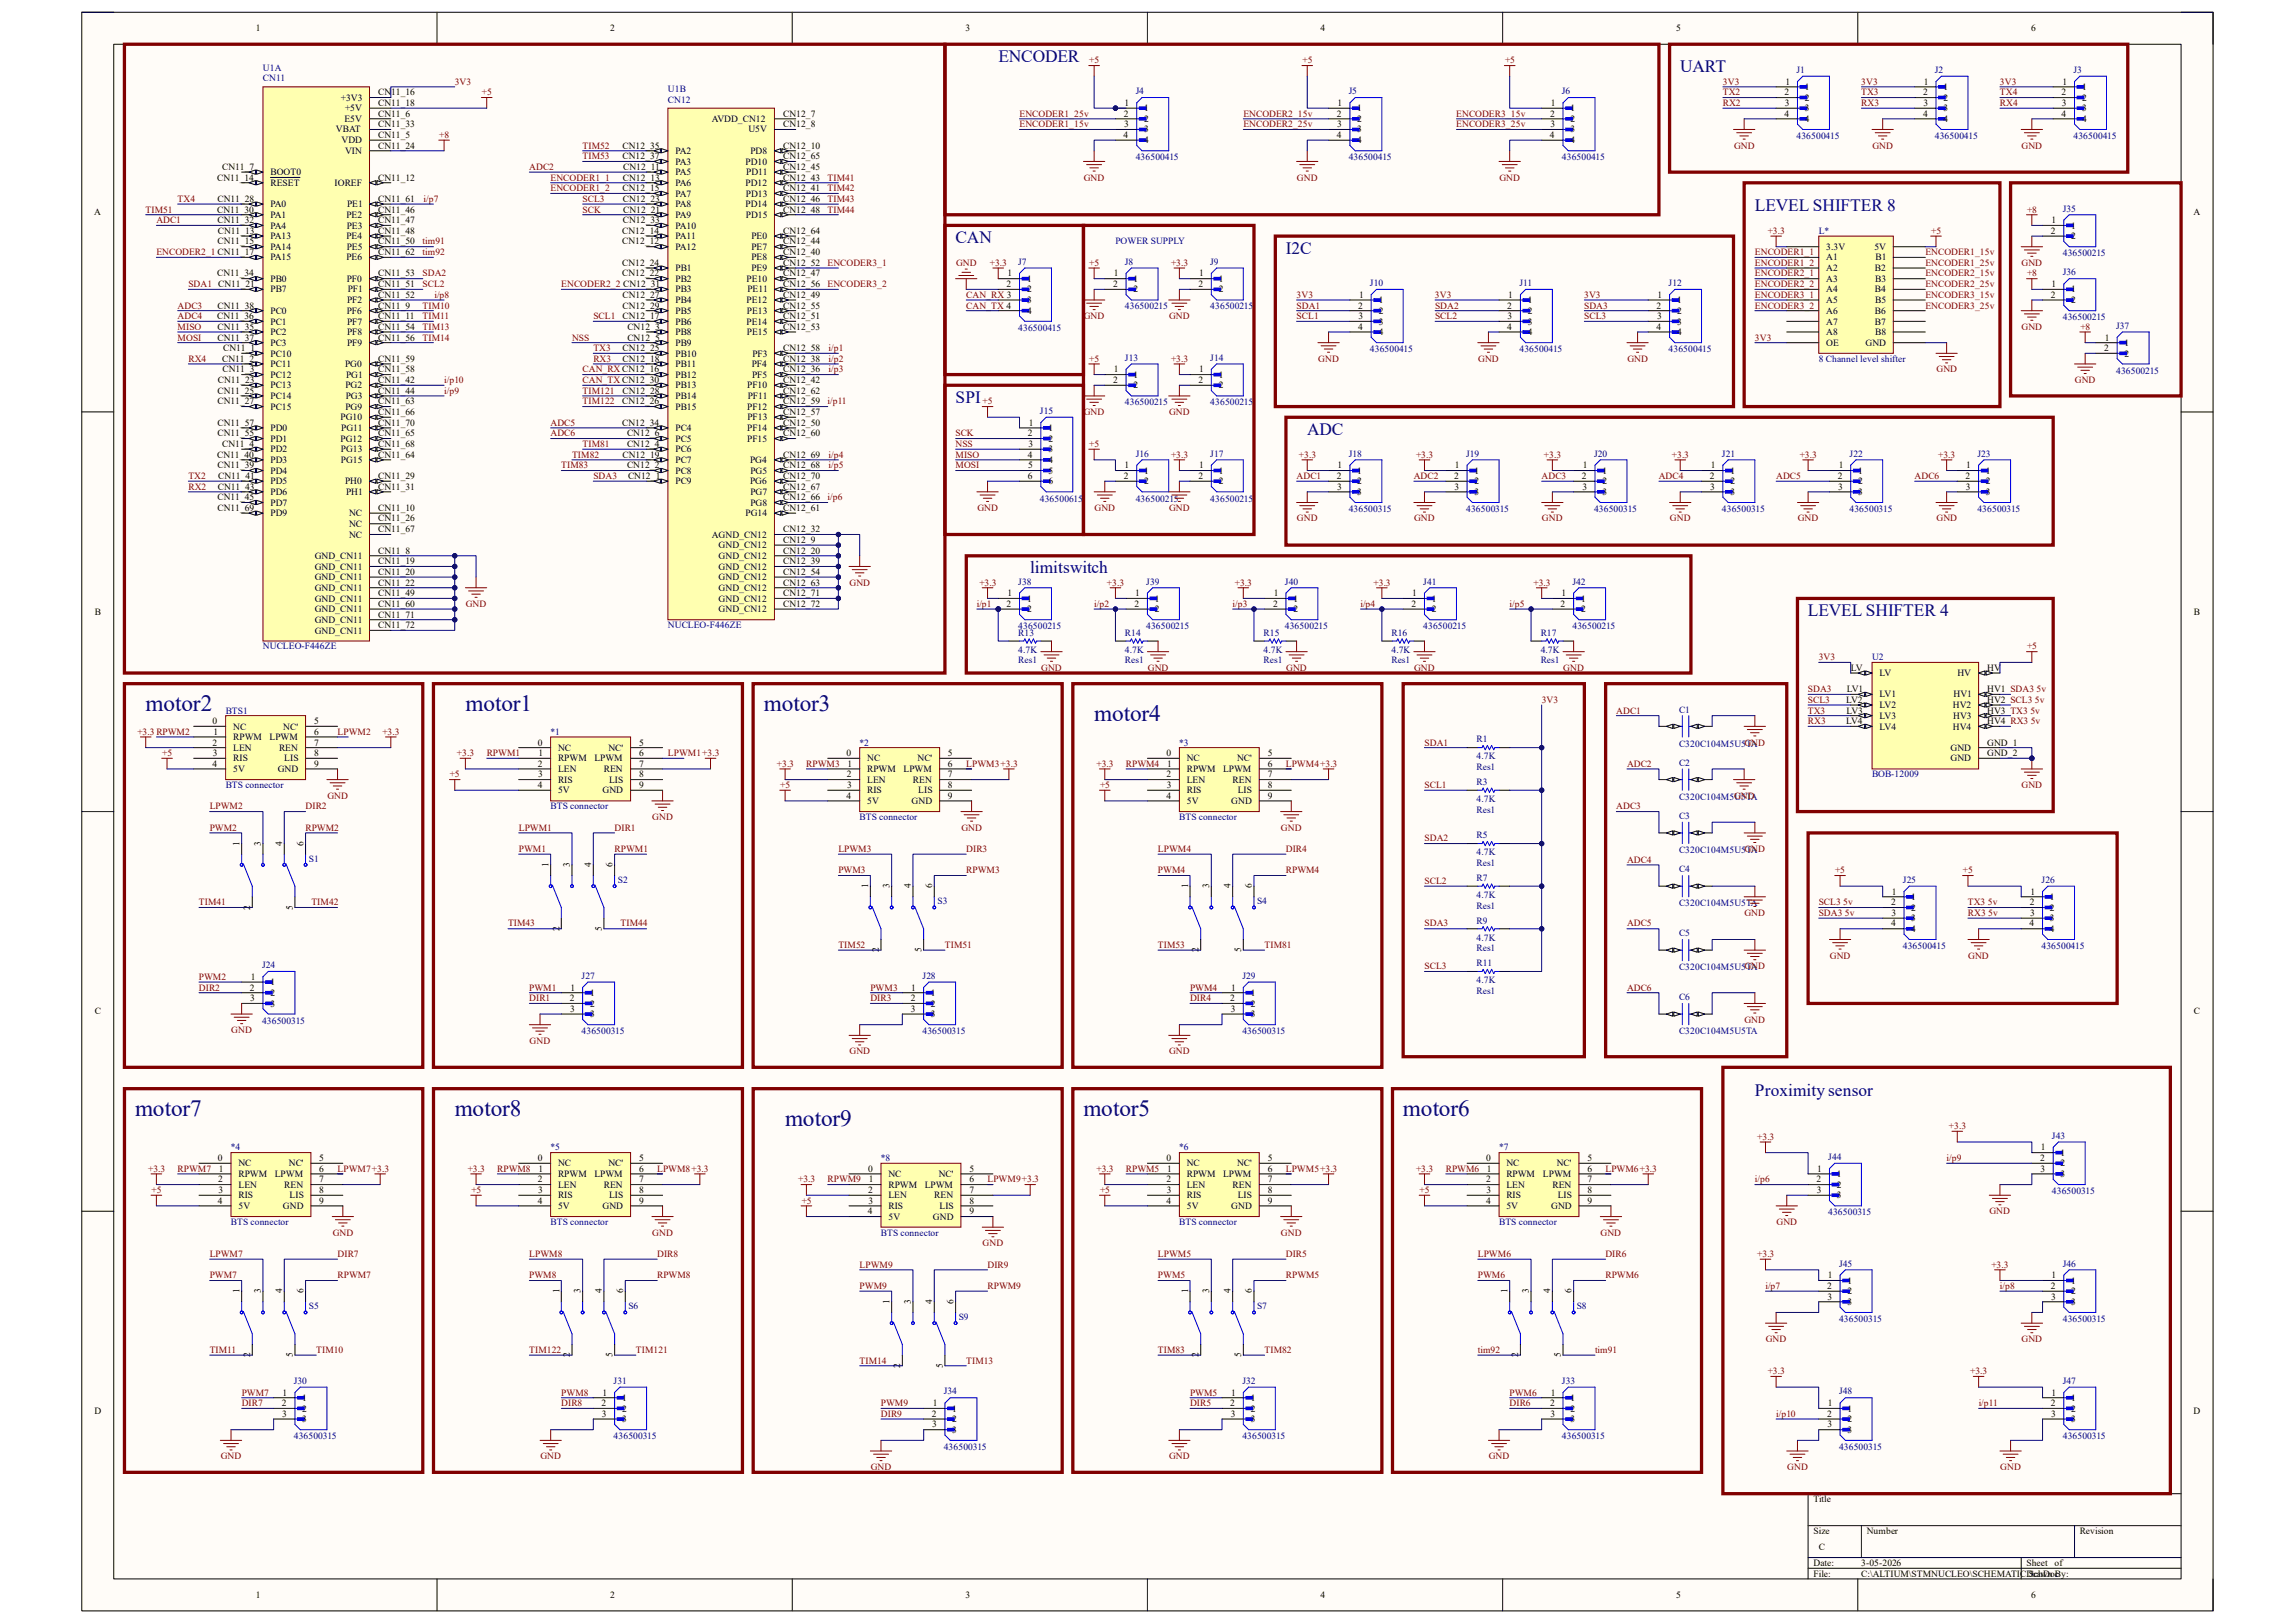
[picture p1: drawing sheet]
<svg xmlns="http://www.w3.org/2000/svg" width="297mm" height="210mm" viewBox="0 0 297 210" stroke-linecap="round" stroke-linejoin="round" font-family="sans-serif">
<defs><g id="words">
<g font-size="3" fill="#000080">
<text x="18.8" y="91.9">motor2</text>
<text x="60.2" y="91.9">motor1</text>
<text x="98.8" y="91.9">motor3</text>
<text x="141.6" y="93.3">motor4</text>
<text x="17.5" y="144.4">motor7</text>
<text x="58.8" y="144.4">motor8</text>
<text x="101.6" y="145.7">motor9</text>
<text x="140.2" y="144.4">motor5</text>
<text x="181.6" y="144.4">motor6</text>
</g>
<g font-size="2.2" fill="#000080">
<text x="129.2" y="8">ENCODER</text>
<text x="217.4" y="9.4">UART</text>
<text x="227.1" y="27.3">LEVEL SHIFTER 8</text>
<text x="123.7" y="31.4">CAN</text>
<text x="166.4" y="32.8">I2C</text>
<text x="123.7" y="52.1">SPI</text>
<text x="169.2" y="56.3">ADC</text>
<text x="133.3" y="74.2">limitswitch</text>
<text x="234" y="79.7">LEVEL SHIFTER 4</text>
<text x="227.1" y="141.8">Proximity sensor</text>
</g>
<g font-size="1.2">
<text x="33.1" y="4.1">1</text>
<text x="79" y="4.1">2</text>
<text x="125" y="4.1">3</text>
<text x="170.9" y="4.1">4</text>
<text x="216.9" y="4.1">5</text>
<text x="262.8" y="4.1">6</text>
<text x="231.1" y="11">1</text>
<text x="233.6" y="11.6">1</text>
<text x="249" y="11">1</text>
<text x="251.5" y="11.6">1</text>
<text x="266.9" y="11">1</text>
<text x="269.5" y="11.6">1</text>
<text x="43.5" y="17.1">VBAT</text>
<text x="44.1" y="13">+3V3</text>
<text x="44.6" y="15.8">E5V</text>
<text x="44.7" y="14.4">+5V</text>
<text x="48.9" y="12.3">CN11_16</text>
<text x="48.9" y="13.7">CN11_18</text>
<text x="48.9" y="15.1">CN11_6</text>
<text x="48.9" y="16.5">CN11_33</text>
<text x="48.9" y="17.9">CN11_5</text>
<text x="92.1" y="15.8">AVDD_CN12</text>
<text x="96.9" y="17.1">U5V</text>
<text x="101.3" y="15.1">CN12_7</text>
<text x="101.3" y="16.5">CN12_8</text>
<text x="145.4" y="17.9">4</text>
<text x="145.5" y="15.1">2</text>
<text x="145.5" y="16.5">3</text>
<text x="145.5" y="13.7">1</text>
<text x="148.1" y="14.4">1</text>
<text x="148.1" y="15.8">2</text>
<text x="148.1" y="17.1">3</text>
<text x="173" y="15.1">2</text>
<text x="173" y="17.9">4</text>
<text x="173.1" y="16.5">3</text>
<text x="173.1" y="13.7">1</text>
<text x="175.6" y="14.4">1</text>
<text x="175.6" y="15.8">2</text>
<text x="175.6" y="17.1">3</text>
<text x="200.6" y="17.9">4</text>
<text x="200.6" y="15.1">2</text>
<text x="200.7" y="16.5">3</text>
<text x="200.7" y="13.7">1</text>
<text x="203.2" y="14.4">1</text>
<text x="203.2" y="15.8">2</text>
<text x="203.2" y="17.1">3</text>
<text x="230.9" y="12.3">2</text>
<text x="230.9" y="15.1">4</text>
<text x="231" y="13.7">3</text>
<text x="233.6" y="13">2</text>
<text x="233.6" y="14.4">3</text>
<text x="233.6" y="15.8">4</text>
<text x="248.9" y="12.3">2</text>
<text x="248.9" y="15.1">4</text>
<text x="248.9" y="13.7">3</text>
<text x="251.5" y="13">2</text>
<text x="251.5" y="14.4">3</text>
<text x="251.5" y="15.8">4</text>
<text x="266.8" y="12.3">2</text>
<text x="266.8" y="15.1">4</text>
<text x="266.8" y="13.7">3</text>
<text x="269.5" y="13">2</text>
<text x="269.5" y="14.4">3</text>
<text x="269.5" y="15.8">4</text>
<text x="28.1" y="23.4">CN11_14</text>
<text x="28.7" y="22">CN11_7</text>
<text x="35" y="22.7">BOOT0</text>
<text x="44.2" y="18.5">VDD</text>
<text x="44.7" y="19.9">VIN</text>
<text x="48.9" y="19.2">CN11_24</text>
<text x="48.9" y="23.4">CN11_12</text>
<text x="80.6" y="19.2">CN12_35</text>
<text x="80.6" y="20.6">CN12_37</text>
<text x="80.6" y="23.4">CN12_13</text>
<text x="80.6" y="22">CN12_11</text>
<text x="87.4" y="19.9">PA2</text>
<text x="87.4" y="21.3">PA3</text>
<text x="87.4" y="22.7">PA5</text>
<text x="96.5" y="21.3">PD10</text>
<text x="96.6" y="22.7">PD11</text>
<text x="97.1" y="19.9">PD8</text>
<text x="101.3" y="19.2">CN12_10</text>
<text x="101.3" y="20.6">CN12_65</text>
<text x="101.3" y="22">CN12_45</text>
<text x="101.3" y="23.4">CN12_43</text>
<text x="148.1" y="18.5">4</text>
<text x="175.6" y="18.5">4</text>
<text x="203.2" y="18.5">4</text>
<text x="12.2" y="27.9">A</text>
<text x="28.1" y="27.5">CN11_30</text>
<text x="28.2" y="26.1">CN11_28</text>
<text x="28.2" y="28.9">CN11_32</text>
<text x="35" y="24">RESET</text>
<text x="35" y="26.8">PA0</text>
<text x="35" y="28.2">PA1</text>
<text x="35" y="29.6">PA4</text>
<text x="43.3" y="24">IOREF</text>
<text x="44.8" y="28.2">PE2</text>
<text x="44.9" y="29.6">PE3</text>
<text x="44.9" y="26.8">PE1</text>
<text x="48.9" y="26.1">CN11_61</text>
<text x="48.9" y="27.5">CN11_46</text>
<text x="48.9" y="28.9">CN11_47</text>
<text x="80.6" y="24.8">CN12_15</text>
<text x="80.6" y="26.1">CN12_23</text>
<text x="80.6" y="28.9">CN12_33</text>
<text x="80.6" y="27.5">CN12_21</text>
<text x="87.4" y="24">PA6</text>
<text x="87.4" y="25.4">PA7</text>
<text x="87.4" y="26.8">PA8</text>
<text x="87.4" y="28.2">PA9</text>
<text x="87.4" y="29.6">PA10</text>
<text x="96.5" y="24">PD12</text>
<text x="96.5" y="26.8">PD14</text>
<text x="96.5" y="25.4">PD13</text>
<text x="96.5" y="28.2">PD15</text>
<text x="101.3" y="24.8">CN12_41</text>
<text x="101.3" y="26.1">CN12_46</text>
<text x="101.3" y="27.5">CN12_48</text>
<text x="265.5" y="28.9">1</text>
<text x="268.1" y="29.6">1</text>
<text x="283.9" y="27.9">A</text>
<text x="28.1" y="35.8">CN11_34</text>
<text x="28.2" y="31.6">CN11_15</text>
<text x="28.2" y="30.3">CN11_13</text>
<text x="35" y="30.9">PA13</text>
<text x="35" y="32.3">PA14</text>
<text x="35" y="33.7">PA15</text>
<text x="44.8" y="30.9">PE4</text>
<text x="44.8" y="33.7">PE6</text>
<text x="44.9" y="32.3">PE5</text>
<text x="48.9" y="30.3">CN11_48</text>
<text x="48.9" y="31.6">CN11_50</text>
<text x="48.9" y="33">CN11_62</text>
<text x="48.9" y="35.8">CN11_53</text>
<text x="80.5" y="30.3">CN12_14</text>
<text x="80.5" y="31.6">CN12_12</text>
<text x="80.5" y="34.4">CN12_24</text>
<text x="80.5" y="35.8">CN12_22</text>
<text x="87.4" y="30.9">PA11</text>
<text x="87.4" y="32.3">PA12</text>
<text x="87.4" y="35.1">PB1</text>
<text x="97.2" y="30.9">PE0</text>
<text x="97.2" y="32.3">PE7</text>
<text x="97.2" y="33.7">PE8</text>
<text x="97.2" y="35.1">PE9</text>
<text x="101.3" y="30.3">CN12_64</text>
<text x="101.3" y="31.6">CN12_44</text>
<text x="101.3" y="33">CN12_40</text>
<text x="101.3" y="34.4">CN12_52</text>
<text x="101.3" y="35.8">CN12_47</text>
<text x="130.4" y="35.8">1</text>
<text x="144.1" y="35.8">1</text>
<text x="155.2" y="35.8">1</text>
<text x="236.3" y="32.3">3.3V</text>
<text x="236.3" y="33.7">A1</text>
<text x="236.3" y="35.1">A2</text>
<text x="242.6" y="32.3">5V</text>
<text x="242.7" y="35.1">B2</text>
<text x="242.7" y="33.7">B1</text>
<text x="265.4" y="30.3">2</text>
<text x="268.1" y="30.9">2</text>
<text x="28.1" y="41.3">CN11_36</text>
<text x="28.2" y="39.9">CN11_38</text>
<text x="35" y="36.5">PB0</text>
<text x="35" y="37.8">PB7</text>
<text x="35" y="40.6">PC0</text>
<text x="35" y="42">PC1</text>
<text x="44.9" y="36.5">PF0</text>
<text x="44.9" y="40.6">PF6</text>
<text x="44.9" y="39.2">PF2</text>
<text x="44.9" y="42">PF7</text>
<text x="45" y="37.8">PF1</text>
<text x="48.9" y="37.2">CN11_51</text>
<text x="48.9" y="38.5">CN11_52</text>
<text x="48.9" y="39.9">CN11_9</text>
<text x="48.9" y="41.3">CN11_11</text>
<text x="80.6" y="38.5">CN12_27</text>
<text x="80.6" y="39.9">CN12_29</text>
<text x="80.6" y="41.3">CN12_17</text>
<text x="87.4" y="36.5">PB2</text>
<text x="87.4" y="37.8">PB3</text>
<text x="87.4" y="39.2">PB4</text>
<text x="87.4" y="40.6">PB5</text>
<text x="87.4" y="42">PB6</text>
<text x="96.6" y="36.5">PE10</text>
<text x="96.6" y="39.2">PE12</text>
<text x="96.6" y="42">PE14</text>
<text x="96.6" y="40.6">PE13</text>
<text x="96.7" y="37.8">PE11</text>
<text x="101.3" y="37.2">CN12_56</text>
<text x="101.3" y="38.5">CN12_49</text>
<text x="101.3" y="39.9">CN12_55</text>
<text x="101.3" y="41.3">CN12_51</text>
<text x="130.3" y="37.2">2</text>
<text x="132.9" y="36.5">1</text>
<text x="132.9" y="37.8">2</text>
<text x="132.9" y="39.2">3</text>
<text x="132.9" y="40.6">4</text>
<text x="144.1" y="37.2">2</text>
<text x="146.7" y="36.5">1</text>
<text x="146.7" y="37.8">2</text>
<text x="155.1" y="37.2">2</text>
<text x="157.7" y="36.5">1</text>
<text x="157.7" y="37.8">2</text>
<text x="175.8" y="39.9">2</text>
<text x="175.8" y="41.3">3</text>
<text x="175.9" y="38.5">1</text>
<text x="178.4" y="39.2">1</text>
<text x="178.4" y="40.6">2</text>
<text x="178.4" y="42">3</text>
<text x="195.1" y="39.9">2</text>
<text x="195.1" y="41.3">3</text>
<text x="195.2" y="38.5">1</text>
<text x="197.7" y="39.2">1</text>
<text x="197.7" y="40.6">2</text>
<text x="197.7" y="42">3</text>
<text x="214.4" y="39.9">2</text>
<text x="214.5" y="41.3">3</text>
<text x="214.5" y="38.5">1</text>
<text x="217" y="39.2">1</text>
<text x="217" y="40.6">2</text>
<text x="217" y="42">3</text>
<text x="236.3" y="36.5">A3</text>
<text x="236.3" y="37.8">A4</text>
<text x="236.3" y="39.2">A5</text>
<text x="236.3" y="40.6">A6</text>
<text x="236.3" y="42">A7</text>
<text x="242.7" y="37.8">B4</text>
<text x="242.7" y="40.6">B6</text>
<text x="242.7" y="42">B7</text>
<text x="242.7" y="36.5">B3</text>
<text x="242.7" y="39.2">B5</text>
<text x="265.4" y="38.5">2</text>
<text x="265.5" y="37.2">1</text>
<text x="268.1" y="37.8">1</text>
<text x="268.1" y="39.2">2</text>
<text x="28.2" y="42.7">CN11_35</text>
<text x="28.2" y="44.1">CN11_37</text>
<text x="28.7" y="46.8">CN11_2</text>
<text x="28.9" y="45.4">CN11_1</text>
<text x="35" y="43.3">PC2</text>
<text x="35" y="44.7">PC3</text>
<text x="35" y="46.1">PC10</text>
<text x="35" y="47.5">PC11</text>
<text x="44.7" y="47.5">PG0</text>
<text x="44.9" y="43.3">PF8</text>
<text x="44.9" y="44.7">PF9</text>
<text x="48.9" y="42.7">CN11_54</text>
<text x="48.9" y="44.1">CN11_56</text>
<text x="48.9" y="46.8">CN11_59</text>
<text x="80.6" y="45.4">CN12_25</text>
<text x="80.6" y="46.8">CN12_18</text>
<text x="81.2" y="42.7">CN12_3</text>
<text x="81.2" y="44.1">CN12_5</text>
<text x="87.4" y="43.3">PB8</text>
<text x="87.4" y="44.7">PB9</text>
<text x="87.4" y="46.1">PB10</text>
<text x="87.4" y="47.5">PB11</text>
<text x="96.6" y="43.3">PE15</text>
<text x="97.3" y="47.5">PF4</text>
<text x="97.4" y="46.1">PF3</text>
<text x="101.3" y="42.7">CN12_53</text>
<text x="101.3" y="45.4">CN12_58</text>
<text x="101.3" y="46.8">CN12_38</text>
<text x="175.8" y="42.7">4</text>
<text x="178.4" y="43.3">4</text>
<text x="195.1" y="42.7">4</text>
<text x="197.7" y="43.3">4</text>
<text x="214.4" y="42.7">4</text>
<text x="217" y="43.3">4</text>
<text x="236.3" y="43.3">A8</text>
<text x="236.3" y="44.7">OE</text>
<text x="241.4" y="44.7">GND</text>
<text x="242.7" y="43.3">B8</text>
<text x="272.3" y="45.4">2</text>
<text x="272.4" y="44.1">1</text>
<text x="275" y="44.7">1</text>
<text x="275" y="46.1">2</text>
<text x="28.2" y="51">CN11_25</text>
<text x="28.2" y="52.3">CN11_27</text>
<text x="28.2" y="49.6">CN11_23</text>
<text x="28.8" y="48.2">CN11_3</text>
<text x="35" y="48.9">PC12</text>
<text x="35" y="50.2">PC13</text>
<text x="35" y="51.6">PC14</text>
<text x="35" y="53">PC15</text>
<text x="44.7" y="50.2">PG2</text>
<text x="44.7" y="53">PG9</text>
<text x="44.7" y="51.6">PG3</text>
<text x="44.8" y="48.9">PG1</text>
<text x="48.9" y="48.2">CN11_58</text>
<text x="48.9" y="49.6">CN11_42</text>
<text x="48.9" y="51">CN11_44</text>
<text x="48.9" y="52.3">CN11_63</text>
<text x="48.9" y="53.7">CN11_66</text>
<text x="80.5" y="52.3">CN12_26</text>
<text x="80.6" y="51">CN12_28</text>
<text x="87.4" y="48.9">PB12</text>
<text x="87.4" y="50.2">PB13</text>
<text x="87.4" y="51.6">PB14</text>
<text x="87.4" y="53">PB15</text>
<text x="96.7" y="50.2">PF10</text>
<text x="96.7" y="53">PF12</text>
<text x="96.8" y="51.6">PF11</text>
<text x="97.3" y="48.9">PF5</text>
<text x="101.3" y="48.2">CN12_36</text>
<text x="101.3" y="49.6">CN12_42</text>
<text x="101.3" y="51">CN12_62</text>
<text x="101.3" y="52.3">CN12_59</text>
<text x="101.3" y="53.7">CN12_57</text>
<text x="144.1" y="49.6">2</text>
<text x="144.1" y="48.2">1</text>
<text x="146.7" y="48.9">1</text>
<text x="146.7" y="50.2">2</text>
<text x="155.1" y="49.6">2</text>
<text x="155.2" y="48.2">1</text>
<text x="157.7" y="48.9">1</text>
<text x="157.7" y="50.2">2</text>
<text x="28.1" y="59.2">CN11_40</text>
<text x="28.2" y="55.1">CN11_57</text>
<text x="28.2" y="56.5">CN11_55</text>
<text x="28.7" y="57.8">CN11_4</text>
<text x="35" y="55.8">PD0</text>
<text x="35" y="57.1">PD1</text>
<text x="35" y="58.5">PD2</text>
<text x="35" y="59.9">PD3</text>
<text x="44.1" y="54.4">PG10</text>
<text x="44.1" y="57.1">PG12</text>
<text x="44.1" y="58.5">PG13</text>
<text x="44.1" y="59.9">PG15</text>
<text x="44.2" y="55.8">PG11</text>
<text x="48.9" y="55.1">CN11_70</text>
<text x="48.9" y="56.5">CN11_65</text>
<text x="48.9" y="57.8">CN11_68</text>
<text x="48.9" y="59.2">CN11_64</text>
<text x="80.5" y="55.1">CN12_34</text>
<text x="80.6" y="59.2">CN12_19</text>
<text x="81.2" y="56.5">CN12_6</text>
<text x="81.2" y="57.8">CN12_4</text>
<text x="87.4" y="55.8">PC4</text>
<text x="87.4" y="57.1">PC5</text>
<text x="87.4" y="58.5">PC6</text>
<text x="87.4" y="59.9">PC7</text>
<text x="96.7" y="55.8">PF14</text>
<text x="96.7" y="57.1">PF15</text>
<text x="96.7" y="54.4">PF13</text>
<text x="97.1" y="59.9">PG4</text>
<text x="101.3" y="55.1">CN12_50</text>
<text x="101.3" y="56.5">CN12_60</text>
<text x="101.3" y="59.2">CN12_69</text>
<text x="133" y="56.5">2</text>
<text x="133" y="59.2">4</text>
<text x="133.1" y="57.8">3</text>
<text x="133.1" y="55.1">1</text>
<text x="135.7" y="55.8">1</text>
<text x="135.7" y="57.1">2</text>
<text x="135.7" y="58.5">3</text>
<text x="135.7" y="59.9">4</text>
<text x="28.2" y="60.6">CN11_39</text>
<text x="28.2" y="64.7">CN11_45</text>
<text x="28.2" y="63.4">CN11_43</text>
<text x="28.2" y="62">CN11_41</text>
<text x="35" y="61.3">PD4</text>
<text x="35" y="62.7">PD5</text>
<text x="35" y="64.1">PD6</text>
<text x="35" y="65.4">PD7</text>
<text x="44.7" y="62.7">PH0</text>
<text x="44.8" y="64.1">PH1</text>
<text x="48.9" y="62">CN11_29</text>
<text x="48.9" y="63.4">CN11_31</text>
<text x="81.2" y="60.6">CN12_2</text>
<text x="81.3" y="62">CN12_1</text>
<text x="87.4" y="61.3">PC8</text>
<text x="87.4" y="62.7">PC9</text>
<text x="97.1" y="62.7">PG6</text>
<text x="97.1" y="61.3">PG5</text>
<text x="97.1" y="64.1">PG7</text>
<text x="97.1" y="65.4">PG8</text>
<text x="101.3" y="60.6">CN12_68</text>
<text x="101.3" y="62">CN12_70</text>
<text x="101.3" y="63.4">CN12_67</text>
<text x="101.3" y="64.7">CN12_66</text>
<text x="133" y="62">6</text>
<text x="133.1" y="60.6">5</text>
<text x="135.7" y="61.3">5</text>
<text x="135.7" y="62.7">6</text>
<text x="145.5" y="62">2</text>
<text x="145.5" y="60.6">1</text>
<text x="148.1" y="61.3">1</text>
<text x="148.1" y="62.7">2</text>
<text x="155.1" y="62">2</text>
<text x="155.2" y="60.6">1</text>
<text x="157.7" y="61.3">1</text>
<text x="157.7" y="62.7">2</text>
<text x="173" y="62">2</text>
<text x="173.1" y="63.4">3</text>
<text x="173.1" y="60.6">1</text>
<text x="175.6" y="61.3">1</text>
<text x="175.6" y="62.7">2</text>
<text x="175.6" y="64.1">3</text>
<text x="188.2" y="62">2</text>
<text x="188.3" y="63.4">3</text>
<text x="188.3" y="60.6">1</text>
<text x="190.8" y="61.3">1</text>
<text x="190.8" y="62.7">2</text>
<text x="190.8" y="64.1">3</text>
<text x="204.7" y="62">2</text>
<text x="204.8" y="63.4">3</text>
<text x="204.9" y="60.6">1</text>
<text x="207.4" y="61.3">1</text>
<text x="207.4" y="62.7">2</text>
<text x="207.4" y="64.1">3</text>
<text x="221.3" y="62">2</text>
<text x="221.3" y="63.4">3</text>
<text x="221.4" y="60.6">1</text>
<text x="223.9" y="61.3">1</text>
<text x="223.9" y="62.7">2</text>
<text x="223.9" y="64.1">3</text>
<text x="237.8" y="62">2</text>
<text x="237.9" y="63.4">3</text>
<text x="238" y="60.6">1</text>
<text x="240.5" y="61.3">1</text>
<text x="240.5" y="62.7">2</text>
<text x="240.5" y="64.1">3</text>
<text x="254.4" y="62">2</text>
<text x="254.4" y="63.4">3</text>
<text x="254.5" y="60.6">1</text>
<text x="257" y="61.3">1</text>
<text x="257" y="62.7">2</text>
<text x="257" y="64.1">3</text>
<text x="28.2" y="66.1">CN11_69</text>
<text x="35" y="66.8">PD9</text>
<text x="45.2" y="66.8">NC</text>
<text x="45.2" y="68.2">NC</text>
<text x="45.2" y="69.6">NC</text>
<text x="48.9" y="66.1">CN11_10</text>
<text x="48.9" y="67.5">CN11_26</text>
<text x="48.9" y="68.9">CN11_67</text>
<text x="48.9" y="71.6">CN11_8</text>
<text x="92.1" y="69.6">AGND_CN12</text>
<text x="93" y="71">GND_CN12</text>
<text x="96.5" y="66.8">PG14</text>
<text x="101.3" y="66.1">CN12_61</text>
<text x="101.3" y="68.9">CN12_32</text>
<text x="101.3" y="70.3">CN12_9</text>
<text x="101.3" y="71.6">CN12_20</text>
<text x="40.7" y="72.3">GND_CN11</text>
<text x="40.7" y="73.7">GND_CN11</text>
<text x="40.7" y="75.1">GND_CN11</text>
<text x="40.7" y="76.5">GND_CN11</text>
<text x="40.7" y="77.9">GND_CN11</text>
<text x="48.9" y="73">CN11_19</text>
<text x="48.9" y="74.4">CN11_20</text>
<text x="48.9" y="75.8">CN11_22</text>
<text x="48.9" y="77.2">CN11_49</text>
<text x="93" y="72.3">GND_CN12</text>
<text x="93" y="73.7">GND_CN12</text>
<text x="93" y="75.1">GND_CN12</text>
<text x="93" y="76.5">GND_CN12</text>
<text x="93" y="77.9">GND_CN12</text>
<text x="101.3" y="73">CN12_39</text>
<text x="101.3" y="74.4">CN12_54</text>
<text x="101.3" y="75.8">CN12_63</text>
<text x="101.3" y="77.2">CN12_71</text>
<text x="130.4" y="77.2">1</text>
<text x="132.9" y="77.9">1</text>
<text x="146.9" y="77.2">1</text>
<text x="149.4" y="77.9">1</text>
<text x="164.8" y="77.2">1</text>
<text x="167.4" y="77.9">1</text>
<text x="182.8" y="77.2">1</text>
<text x="185.3" y="77.9">1</text>
<text x="202.1" y="77.2">1</text>
<text x="204.6" y="77.9">1</text>
<text x="12.3" y="79.6">B</text>
<text x="40.7" y="79.2">GND_CN11</text>
<text x="40.7" y="80.6">GND_CN11</text>
<text x="40.7" y="82">GND_CN11</text>
<text x="48.9" y="78.5">CN11_60</text>
<text x="48.9" y="79.9">CN11_71</text>
<text x="48.9" y="81.3">CN11_72</text>
<text x="93" y="79.2">GND_CN12</text>
<text x="101.3" y="78.5">CN12_72</text>
<text x="130.3" y="78.5">2</text>
<text x="132.9" y="79.2">2</text>
<text x="146.8" y="78.5">2</text>
<text x="149.4" y="79.2">2</text>
<text x="164.8" y="78.5">2</text>
<text x="167.4" y="79.2">2</text>
<text x="182.7" y="78.5">2</text>
<text x="185.3" y="79.2">2</text>
<text x="202" y="78.5">2</text>
<text x="204.6" y="79.2">2</text>
<text x="283.9" y="79.6">B</text>
<text x="239" y="89.6">LV1</text>
<text x="239.5" y="86.8">LV</text>
<text x="243.2" y="87.5">LV</text>
<text x="253.3" y="87.5">HV</text>
<text x="257.2" y="86.8">HV</text>
<text x="257.2" y="89.6">HV1 SDA3 5v</text>
<text x="27.5" y="93.7">0</text>
<text x="27.6" y="95.1">1</text>
<text x="30.2" y="94.4">NC</text>
<text x="30.2" y="95.8">RPWM</text>
<text x="34.9" y="95.8">LPWM</text>
<text x="36.7" y="94.4">NC'</text>
<text x="40.6" y="93.7">5</text>
<text x="40.6" y="95.1">6</text>
<text x="238.9" y="90.9">LV2</text>
<text x="238.9" y="93.7">LV4</text>
<text x="239" y="92.3">LV3</text>
<text x="243.2" y="90.3">LV1</text>
<text x="243.2" y="91.7">LV2</text>
<text x="243.2" y="93">LV3</text>
<text x="243.2" y="94.4">LV4</text>
<text x="252.7" y="91.7">HV2</text>
<text x="252.7" y="94.4">HV4</text>
<text x="252.8" y="93">HV3</text>
<text x="252.8" y="90.3">HV1</text>
<text x="257.2" y="90.9">HV2 SCL3 5v</text>
<text x="257.2" y="92.3">HV3 TX3 5v</text>
<text x="257.2" y="93.7">HV4 RX3 5v</text>
<text x="27.5" y="96.5">2</text>
<text x="27.5" y="99.2">4</text>
<text x="27.6" y="97.8">3</text>
<text x="30.2" y="97.2">LEN</text>
<text x="30.2" y="98.5">RIS</text>
<text x="30.2" y="99.9">5V</text>
<text x="35.9" y="99.9">GND</text>
<text x="36.1" y="97.2">REN</text>
<text x="36.8" y="98.5">LIS</text>
<text x="40.6" y="96.5">7</text>
<text x="40.6" y="97.8">8</text>
<text x="40.6" y="99.2">9</text>
<text x="69.6" y="96.5">0</text>
<text x="69.6" y="99.2">2</text>
<text x="69.6" y="102">4</text>
<text x="69.6" y="100.6">3</text>
<text x="69.7" y="97.8">1</text>
<text x="72.2" y="97.2">NC</text>
<text x="72.2" y="98.5">RPWM</text>
<text x="72.2" y="99.9">LEN</text>
<text x="72.2" y="101.3">RIS</text>
<text x="76.9" y="98.5">LPWM</text>
<text x="78.1" y="99.9">REN</text>
<text x="78.7" y="97.2">NC'</text>
<text x="78.8" y="101.3">LIS</text>
<text x="82.7" y="96.5">5</text>
<text x="82.7" y="97.8">6</text>
<text x="82.7" y="99.2">7</text>
<text x="82.7" y="100.6">8</text>
<text x="82.7" y="102">9</text>
<text x="109.6" y="97.8">0</text>
<text x="109.6" y="100.6">2</text>
<text x="109.6" y="102">3</text>
<text x="109.7" y="99.2">1</text>
<text x="112.2" y="98.5">NC</text>
<text x="112.2" y="99.9">RPWM</text>
<text x="112.2" y="101.3">LEN</text>
<text x="116.9" y="99.9">LPWM</text>
<text x="118.2" y="101.3">REN</text>
<text x="118.7" y="98.5">NC'</text>
<text x="122.7" y="97.8">5</text>
<text x="122.7" y="99.2">6</text>
<text x="122.7" y="100.6">7</text>
<text x="122.7" y="102">8</text>
<text x="151" y="97.8">0</text>
<text x="151" y="100.6">2</text>
<text x="151" y="102">3</text>
<text x="151" y="99.2">1</text>
<text x="153.6" y="98.5">NC</text>
<text x="153.6" y="99.9">RPWM</text>
<text x="153.6" y="101.3">LEN</text>
<text x="158.3" y="99.9">LPWM</text>
<text x="159.5" y="101.3">REN</text>
<text x="160.1" y="98.5">NC'</text>
<text x="164.1" y="97.8">5</text>
<text x="164.1" y="99.2">6</text>
<text x="164.1" y="100.6">7</text>
<text x="164.1" y="102">8</text>
<text x="252.4" y="97.2">GND</text>
<text x="252.4" y="98.5">GND</text>
<text x="257.2" y="96.5">GND_1</text>
<text x="257.2" y="97.8">GND_2</text>
<text x="72.2" y="102.7">5V</text>
<text x="78" y="102.7">GND</text>
<text x="109.6" y="103.3">4</text>
<text x="112.2" y="102.7">RIS</text>
<text x="112.2" y="104.1">5V</text>
<text x="118" y="104.1">GND</text>
<text x="118.8" y="102.7">LIS</text>
<text x="122.7" y="103.3">9</text>
<text x="151" y="103.3">4</text>
<text x="153.6" y="102.7">RIS</text>
<text x="153.6" y="104.1">5V</text>
<text x="159.3" y="104.1">GND</text>
<text x="160.2" y="102.7">LIS</text>
<text x="164.1" y="103.3">9</text>
<text x="31" y="109.4" transform="rotate(-90 31 109.4)">1</text>
<text x="33.7" y="109.4" transform="rotate(-90 33.7 109.4)">3</text>
<text x="36.5" y="109.4" transform="rotate(-90 36.5 109.4)">4</text>
<text x="39.3" y="109.4" transform="rotate(-90 39.3 109.4)">6</text>
<text x="71" y="112.2" transform="rotate(-90 71 112.2)">1</text>
<text x="73.7" y="112.2" transform="rotate(-90 73.7 112.2)">3</text>
<text x="76.5" y="112.2" transform="rotate(-90 76.5 112.2)">4</text>
<text x="79.2" y="112.2" transform="rotate(-90 79.2 112.2)">6</text>
<text x="32.4" y="117.7" transform="rotate(-90 32.4 117.7)">2</text>
<text x="37.9" y="117.7" transform="rotate(-90 37.9 117.7)">5</text>
<text x="112.4" y="114.9" transform="rotate(-90 112.4 114.9)">1</text>
<text x="115.1" y="114.9" transform="rotate(-90 115.1 114.9)">3</text>
<text x="117.9" y="114.9" transform="rotate(-90 117.9 114.9)">4</text>
<text x="120.6" y="114.9" transform="rotate(-90 120.6 114.9)">6</text>
<text x="153.8" y="114.9" transform="rotate(-90 153.8 114.9)">1</text>
<text x="156.5" y="114.9" transform="rotate(-90 156.5 114.9)">3</text>
<text x="159.3" y="114.9" transform="rotate(-90 159.3 114.9)">4</text>
<text x="162" y="114.9" transform="rotate(-90 162 114.9)">6</text>
<text x="244.7" y="117.1">2</text>
<text x="244.7" y="119.9">4</text>
<text x="244.8" y="118.5">3</text>
<text x="244.8" y="115.8">1</text>
<text x="247.4" y="116.5">1</text>
<text x="247.4" y="117.9">2</text>
<text x="247.4" y="119.2">3</text>
<text x="262.6" y="119.9">4</text>
<text x="262.7" y="117.1">2</text>
<text x="262.7" y="118.5">3</text>
<text x="262.8" y="115.8">1</text>
<text x="265.3" y="116.5">1</text>
<text x="265.3" y="117.9">2</text>
<text x="265.3" y="119.2">3</text>
<text x="72.4" y="120.5" transform="rotate(-90 72.4 120.5)">2</text>
<text x="77.9" y="120.4" transform="rotate(-90 77.9 120.4)">5</text>
<text x="113.7" y="123.2" transform="rotate(-90 113.7 123.2)">2</text>
<text x="119.3" y="123.2" transform="rotate(-90 119.3 123.2)">5</text>
<text x="155.1" y="123.2" transform="rotate(-90 155.1 123.2)">2</text>
<text x="160.6" y="123.2" transform="rotate(-90 160.6 123.2)">5</text>
<text x="247.4" y="120.6">4</text>
<text x="265.3" y="120.6">4</text>
<text x="12.3" y="131.3">C</text>
<text x="32.3" y="128.2">2</text>
<text x="32.4" y="129.5">3</text>
<text x="32.5" y="126.8">1</text>
<text x="35" y="127.5">1</text>
<text x="35" y="128.9">2</text>
<text x="35" y="130.3">3</text>
<text x="73.7" y="129.5">2</text>
<text x="73.8" y="130.9">3</text>
<text x="73.8" y="128.2">1</text>
<text x="76.4" y="128.9">1</text>
<text x="76.4" y="130.3">2</text>
<text x="76.4" y="131.6">3</text>
<text x="117.9" y="129.5">2</text>
<text x="117.9" y="130.9">3</text>
<text x="117.9" y="128.2">1</text>
<text x="120.5" y="128.9">1</text>
<text x="120.5" y="130.3">2</text>
<text x="120.5" y="131.6">3</text>
<text x="159.2" y="129.5">2</text>
<text x="159.3" y="130.9">3</text>
<text x="159.3" y="128.2">1</text>
<text x="161.9" y="128.9">1</text>
<text x="161.9" y="130.3">2</text>
<text x="161.9" y="131.6">3</text>
<text x="283.9" y="131.3">C</text>
<text x="264.1" y="148.8">1</text>
<text x="266.7" y="149.6">1</text>
<text x="28.2" y="150.2">0</text>
<text x="28.2" y="155.7">4</text>
<text x="28.2" y="153">2</text>
<text x="28.3" y="154.4">3</text>
<text x="28.3" y="151.6">1</text>
<text x="30.9" y="150.9">NC</text>
<text x="30.9" y="152.3">RPWM</text>
<text x="30.9" y="153.7">LEN</text>
<text x="30.9" y="155.1">RIS</text>
<text x="35.6" y="152.3">LPWM</text>
<text x="36.8" y="153.7">REN</text>
<text x="37.4" y="150.9">NC'</text>
<text x="37.5" y="155.1">LIS</text>
<text x="41.3" y="150.2">5</text>
<text x="41.3" y="151.6">6</text>
<text x="41.3" y="153">7</text>
<text x="41.3" y="154.4">8</text>
<text x="41.3" y="155.7">9</text>
<text x="69.6" y="150.2">0</text>
<text x="69.6" y="153">2</text>
<text x="69.6" y="155.7">4</text>
<text x="69.6" y="154.4">3</text>
<text x="69.7" y="151.6">1</text>
<text x="72.2" y="150.9">NC</text>
<text x="72.2" y="152.3">RPWM</text>
<text x="72.2" y="153.7">LEN</text>
<text x="72.2" y="155.1">RIS</text>
<text x="76.9" y="152.3">LPWM</text>
<text x="78.1" y="153.7">REN</text>
<text x="78.7" y="150.9">NC'</text>
<text x="78.8" y="155.1">LIS</text>
<text x="82.7" y="150.2">5</text>
<text x="82.7" y="151.6">6</text>
<text x="82.7" y="153">7</text>
<text x="82.7" y="154.4">8</text>
<text x="82.7" y="155.7">9</text>
<text x="112.4" y="151.6">0</text>
<text x="112.4" y="154.4">2</text>
<text x="112.4" y="155.7">3</text>
<text x="112.4" y="153">1</text>
<text x="115" y="152.3">NC</text>
<text x="115" y="153.7">RPWM</text>
<text x="115" y="155.1">LEN</text>
<text x="119.7" y="153.7">LPWM</text>
<text x="120.9" y="155.1">REN</text>
<text x="121.5" y="152.3">NC'</text>
<text x="125.5" y="151.6">5</text>
<text x="125.5" y="153">6</text>
<text x="125.5" y="154.4">7</text>
<text x="125.5" y="155.7">8</text>
<text x="151" y="150.2">0</text>
<text x="151" y="153">2</text>
<text x="151" y="155.7">4</text>
<text x="151" y="154.4">3</text>
<text x="151" y="151.6">1</text>
<text x="153.6" y="150.9">NC</text>
<text x="153.6" y="152.3">RPWM</text>
<text x="153.6" y="153.7">LEN</text>
<text x="153.6" y="155.1">RIS</text>
<text x="158.3" y="152.3">LPWM</text>
<text x="159.5" y="153.7">REN</text>
<text x="160.1" y="150.9">NC'</text>
<text x="160.2" y="155.1">LIS</text>
<text x="164.1" y="150.2">5</text>
<text x="164.1" y="151.6">6</text>
<text x="164.1" y="153">7</text>
<text x="164.1" y="154.4">8</text>
<text x="164.1" y="155.7">9</text>
<text x="192.3" y="150.2">0</text>
<text x="192.3" y="153">2</text>
<text x="192.3" y="155.7">4</text>
<text x="192.4" y="154.4">3</text>
<text x="192.4" y="151.6">1</text>
<text x="194.9" y="150.9">NC</text>
<text x="194.9" y="152.3">RPWM</text>
<text x="194.9" y="153.7">LEN</text>
<text x="194.9" y="155.1">RIS</text>
<text x="199.7" y="152.3">LPWM</text>
<text x="200.9" y="153.7">REN</text>
<text x="201.5" y="150.9">NC'</text>
<text x="201.6" y="155.1">LIS</text>
<text x="205.4" y="150.2">5</text>
<text x="205.4" y="151.6">6</text>
<text x="205.4" y="153">7</text>
<text x="205.4" y="154.4">8</text>
<text x="205.4" y="155.7">9</text>
<text x="235.1" y="153">2</text>
<text x="235.1" y="154.4">3</text>
<text x="235.2" y="151.6">1</text>
<text x="237.7" y="152.3">1</text>
<text x="237.7" y="153.7">2</text>
<text x="237.7" y="155.1">3</text>
<text x="264" y="150.2">2</text>
<text x="264.1" y="151.6">3</text>
<text x="266.7" y="150.9">2</text>
<text x="266.7" y="152.3">3</text>
<text x="30.9" y="156.5">5V</text>
<text x="36.6" y="156.5">GND</text>
<text x="72.2" y="156.5">5V</text>
<text x="78" y="156.5">GND</text>
<text x="112.3" y="157.1">4</text>
<text x="115" y="156.5">RIS</text>
<text x="115" y="157.8">5V</text>
<text x="120.7" y="157.8">GND</text>
<text x="121.6" y="156.5">LIS</text>
<text x="125.5" y="157.1">9</text>
<text x="153.6" y="156.5">5V</text>
<text x="159.3" y="156.5">GND</text>
<text x="194.9" y="156.5">5V</text>
<text x="200.7" y="156.5">GND</text>
<text x="31" y="167.3" transform="rotate(-90 31 167.3)">1</text>
<text x="33.7" y="167.3" transform="rotate(-90 33.7 167.3)">3</text>
<text x="36.5" y="167.3" transform="rotate(-90 36.5 167.3)">4</text>
<text x="39.3" y="167.3" transform="rotate(-90 39.3 167.3)">6</text>
<text x="72.4" y="167.3" transform="rotate(-90 72.4 167.3)">1</text>
<text x="75.1" y="167.3" transform="rotate(-90 75.1 167.3)">3</text>
<text x="77.9" y="167.3" transform="rotate(-90 77.9 167.3)">4</text>
<text x="80.6" y="167.3" transform="rotate(-90 80.6 167.3)">6</text>
<text x="153.8" y="167.3" transform="rotate(-90 153.8 167.3)">1</text>
<text x="156.5" y="167.3" transform="rotate(-90 156.5 167.3)">3</text>
<text x="159.3" y="167.3" transform="rotate(-90 159.3 167.3)">4</text>
<text x="162" y="167.3" transform="rotate(-90 162 167.3)">6</text>
<text x="195.1" y="167.3" transform="rotate(-90 195.1 167.3)">1</text>
<text x="197.9" y="167.3" transform="rotate(-90 197.9 167.3)">3</text>
<text x="200.6" y="167.3" transform="rotate(-90 200.6 167.3)">4</text>
<text x="203.4" y="167.3" transform="rotate(-90 203.4 167.3)">6</text>
<text x="236.5" y="166.8">2</text>
<text x="236.6" y="165.4">1</text>
<text x="239.1" y="166.1">1</text>
<text x="239.1" y="167.5">2</text>
<text x="265.4" y="166.8">2</text>
<text x="265.5" y="165.4">1</text>
<text x="268.1" y="166.1">1</text>
<text x="268.1" y="167.5">2</text>
<text x="115.1" y="168.7" transform="rotate(-90 115.1 168.7)">1</text>
<text x="117.9" y="168.7" transform="rotate(-90 117.9 168.7)">3</text>
<text x="120.6" y="168.7" transform="rotate(-90 120.6 168.7)">4</text>
<text x="123.4" y="168.7" transform="rotate(-90 123.4 168.7)">6</text>
<text x="236.5" y="168.2">3</text>
<text x="239.1" y="168.9">3</text>
<text x="265.5" y="168.2">3</text>
<text x="268.1" y="168.9">3</text>
<text x="32.4" y="175.6" transform="rotate(-90 32.4 175.6)">2</text>
<text x="37.9" y="175.6" transform="rotate(-90 37.9 175.6)">5</text>
<text x="73.7" y="175.6" transform="rotate(-90 73.7 175.6)">2</text>
<text x="79.2" y="175.6" transform="rotate(-90 79.2 175.6)">5</text>
<text x="116.5" y="177" transform="rotate(-90 116.5 177)">2</text>
<text x="122" y="177" transform="rotate(-90 122 177)">5</text>
<text x="155.1" y="175.6" transform="rotate(-90 155.1 175.6)">2</text>
<text x="160.6" y="175.6" transform="rotate(-90 160.6 175.6)">5</text>
<text x="196.5" y="175.6" transform="rotate(-90 196.5 175.6)">2</text>
<text x="202" y="175.6" transform="rotate(-90 202 175.6)">5</text>
<text x="12.2" y="183">D</text>
<text x="36.5" y="181.9">2</text>
<text x="36.5" y="183.3">3</text>
<text x="36.6" y="180.6">1</text>
<text x="39.1" y="181.3">1</text>
<text x="39.1" y="182.7">2</text>
<text x="39.1" y="184">3</text>
<text x="77.9" y="181.9">2</text>
<text x="77.9" y="183.3">3</text>
<text x="78" y="180.6">1</text>
<text x="80.5" y="181.3">1</text>
<text x="80.5" y="182.7">2</text>
<text x="80.5" y="184">3</text>
<text x="120.6" y="183.3">2</text>
<text x="120.6" y="184.7">3</text>
<text x="120.7" y="181.9">1</text>
<text x="123.2" y="182.7">1</text>
<text x="123.2" y="184">2</text>
<text x="123.2" y="185.4">3</text>
<text x="159.2" y="181.9">2</text>
<text x="159.3" y="183.3">3</text>
<text x="159.3" y="180.6">1</text>
<text x="161.9" y="181.3">1</text>
<text x="161.9" y="182.7">2</text>
<text x="161.9" y="184">3</text>
<text x="200.6" y="181.9">2</text>
<text x="200.7" y="183.3">3</text>
<text x="200.7" y="180.6">1</text>
<text x="203.2" y="181.3">1</text>
<text x="203.2" y="182.7">2</text>
<text x="203.2" y="184">3</text>
<text x="236.5" y="183.3">2</text>
<text x="236.5" y="184.7">3</text>
<text x="236.6" y="181.9">1</text>
<text x="239.1" y="182.7">1</text>
<text x="239.1" y="184">2</text>
<text x="239.1" y="185.4">3</text>
<text x="265.4" y="181.9">2</text>
<text x="265.5" y="183.3">3</text>
<text x="265.5" y="180.6">1</text>
<text x="268.1" y="181.3">1</text>
<text x="268.1" y="182.7">2</text>
<text x="268.1" y="184">3</text>
<text x="283.9" y="183">D</text>
<text x="234.7" y="194.4">Title</text>
<text x="234.7" y="198.5">Size</text>
<text x="234.7" y="202.6">Date:</text>
<text x="235.4" y="200.6">C</text>
<text x="240.9" y="202.6">3-05-2026</text>
<text x="241.6" y="198.5">Number</text>
<text x="262.3" y="202.6">Sheet</text>
<text x="265.9" y="202.6">of</text>
<text x="269.2" y="198.5">Revision</text>
<text x="33.1" y="206.8">1</text>
<text x="79" y="206.8">2</text>
<text x="125" y="206.8">3</text>
<text x="170.9" y="206.8">4</text>
<text x="216.9" y="206.8">5</text>
<text x="234.7" y="204">File:</text>
<text x="240.9" y="204">C:\ALTIUM\STMNUCLEO\SCHEMATIC.SchDoc</text>
<text x="262.3" y="204">Drawn By:</text>
<text x="262.8" y="206.8">6</text>
</g>
<g font-size="1.2" fill="#000080">
<text x="34" y="10.5">CN11</text>
<text x="34" y="9.1">U1A</text>
<text x="86.4" y="11.9">U1B</text>
<text x="232.5" y="9.4">J1</text>
<text x="250.4" y="9.4">J2</text>
<text x="268.4" y="9.4">J3</text>
<text x="86.4" y="13.3">CN12</text>
<text x="147" y="12.2">J4</text>
<text x="174.5" y="12.2">J5</text>
<text x="202.1" y="12.2">J6</text>
<text x="232.5" y="18">436500415</text>
<text x="250.4" y="18">436500415</text>
<text x="268.4" y="18">436500415</text>
<text x="147" y="20.7">436500415</text>
<text x="174.5" y="20.7">436500415</text>
<text x="202.1" y="20.7">436500415</text>
<text x="267" y="27.4">J35</text>
<text x="131.8" y="34.2">J7</text>
<text x="144.4" y="31.6">POWER SUPPLY</text>
<text x="145.6" y="34.2">J8</text>
<text x="156.6" y="34.2">J9</text>
<text x="235.4" y="30.3">L*</text>
<text x="267" y="33.1">436500215</text>
<text x="267" y="35.6">J36</text>
<text x="145.6" y="40">436500215</text>
<text x="156.6" y="40">436500215</text>
<text x="177.3" y="37">J10</text>
<text x="196.6" y="37">J11</text>
<text x="215.9" y="37">J12</text>
<text x="267" y="41.4">436500215</text>
<text x="131.8" y="42.8">436500415</text>
<text x="145.6" y="46.7">J13</text>
<text x="156.6" y="46.7">J14</text>
<text x="177.3" y="45.6">436500415</text>
<text x="196.6" y="45.6">436500415</text>
<text x="215.9" y="45.6">436500415</text>
<text x="235.4" y="46.8">8 Channel level shifter</text>
<text x="273.9" y="42.5">J37</text>
<text x="134.6" y="53.6">J15</text>
<text x="145.6" y="52.5">436500215</text>
<text x="156.6" y="52.5">436500215</text>
<text x="273.9" y="48.3">436500215</text>
<text x="147" y="59.1">J16</text>
<text x="156.6" y="59.1">J17</text>
<text x="174.5" y="59.1">J18</text>
<text x="189.7" y="59.1">J19</text>
<text x="206.3" y="59.1">J20</text>
<text x="222.8" y="59.1">J21</text>
<text x="239.4" y="59.1">J22</text>
<text x="255.9" y="59.1">J23</text>
<text x="134.6" y="64.9">436500615</text>
<text x="147" y="64.9">436500215</text>
<text x="156.6" y="64.9">436500215</text>
<text x="174.5" y="66.3">436500315</text>
<text x="189.7" y="66.3">436500315</text>
<text x="206.3" y="66.3">436500315</text>
<text x="222.8" y="66.3">436500315</text>
<text x="239.4" y="66.3">436500315</text>
<text x="255.9" y="66.3">436500315</text>
<text x="131.8" y="75.6">J38</text>
<text x="148.3" y="75.6">J39</text>
<text x="166.3" y="75.6">J40</text>
<text x="184.2" y="75.6">J41</text>
<text x="203.5" y="75.6">J42</text>
<text x="86.4" y="81.3">NUCLEO-F446ZE</text>
<text x="131.8" y="81.4">436500215</text>
<text x="131.8" y="82.3">R13</text>
<text x="145.6" y="82.3">R14</text>
<text x="148.3" y="81.4">436500215</text>
<text x="163.5" y="82.3">R15</text>
<text x="166.3" y="81.4">436500215</text>
<text x="180.1" y="82.3">R16</text>
<text x="184.2" y="81.4">436500215</text>
<text x="199.4" y="82.3">R17</text>
<text x="203.5" y="81.4">436500215</text>
<text x="34" y="84">NUCLEO-F446ZE</text>
<text x="131.8" y="84.5">4.7K</text>
<text x="131.8" y="85.9">Res1</text>
<text x="145.6" y="84.5">4.7K</text>
<text x="145.6" y="85.9">Res1</text>
<text x="163.5" y="84.5">4.7K</text>
<text x="163.5" y="85.9">Res1</text>
<text x="180.1" y="84.5">4.7K</text>
<text x="180.1" y="85.9">Res1</text>
<text x="199.4" y="84.5">4.7K</text>
<text x="199.4" y="85.9">Res1</text>
<text x="242.3" y="85.4">U2</text>
<text x="29.2" y="92.3">BTS1</text>
<text x="71.2" y="95.1">*1</text>
<text x="217.3" y="92.2">C1</text>
<text x="29.2" y="102">BTS connector</text>
<text x="111.3" y="96.5">*2</text>
<text x="152.6" y="96.5">*3</text>
<text x="191.1" y="101.6">R3</text>
<text x="191.1" y="98.3">4.7K</text>
<text x="191.1" y="96.1">R1</text>
<text x="191.1" y="99.7">Res1</text>
<text x="217.3" y="96.6">C320C104M5U5TA</text>
<text x="217.3" y="99.1">C2</text>
<text x="242.3" y="100.6">BOB-12009</text>
<text x="71.2" y="104.7">BTS connector</text>
<text x="111.3" y="106.1">BTS connector</text>
<text x="152.6" y="106.1">BTS connector</text>
<text x="191.1" y="103.8">4.7K</text>
<text x="191.1" y="105.2">Res1</text>
<text x="217.3" y="103.5">C320C104M5U5TA</text>
<text x="217.3" y="106">C3</text>
<text x="40" y="111.5">S1</text>
<text x="191.1" y="110.7">4.7K</text>
<text x="191.1" y="108.5">R5</text>
<text x="191.1" y="112.1">Res1</text>
<text x="191.1" y="114">R7</text>
<text x="217.3" y="110.4">C320C104M5U5TA</text>
<text x="217.3" y="112.9">C4</text>
<text x="80" y="114.3">S2</text>
<text x="121.3" y="117">S3</text>
<text x="162.7" y="117">S4</text>
<text x="191.1" y="116.2">4.7K</text>
<text x="191.1" y="117.6">Res1</text>
<text x="191.1" y="119.5">R9</text>
<text x="217.3" y="117.3">C320C104M5U5TA</text>
<text x="246.3" y="114.3">J25</text>
<text x="264.2" y="114.3">J26</text>
<text x="33.9" y="125.3">J24</text>
<text x="191.1" y="121.7">4.7K</text>
<text x="191.1" y="123.1">Res1</text>
<text x="191.1" y="125">R11</text>
<text x="217.3" y="121.2">C5</text>
<text x="217.3" y="125.6">C320C104M5U5TA</text>
<text x="246.3" y="122.8">436500415</text>
<text x="264.2" y="122.8">436500415</text>
<text x="75.3" y="126.7">J27</text>
<text x="119.4" y="126.7">J28</text>
<text x="160.8" y="126.7">J29</text>
<text x="191.1" y="127.2">4.7K</text>
<text x="191.1" y="128.6">Res1</text>
<text x="217.3" y="129.4">C6</text>
<text x="33.9" y="132.5">436500315</text>
<text x="75.3" y="133.8">436500315</text>
<text x="119.4" y="133.8">436500315</text>
<text x="160.8" y="133.8">436500315</text>
<text x="217.3" y="133.8">C320C104M5U5TA</text>
<text x="29.9" y="148.8">*4</text>
<text x="71.2" y="148.8">*5</text>
<text x="152.6" y="148.8">*6</text>
<text x="194" y="148.8">*7</text>
<text x="265.6" y="147.4">J43</text>
<text x="114" y="150.2">*8</text>
<text x="236.6" y="150.1">J44</text>
<text x="265.6" y="154.5">436500315</text>
<text x="29.9" y="158.5">BTS connector</text>
<text x="71.2" y="158.5">BTS connector</text>
<text x="114" y="159.9">BTS connector</text>
<text x="152.6" y="158.5">BTS connector</text>
<text x="194" y="158.5">BTS connector</text>
<text x="236.6" y="157.3">436500315</text>
<text x="238" y="163.9">J45</text>
<text x="267" y="163.9">J46</text>
<text x="40" y="169.4">S5</text>
<text x="81.3" y="169.4">S6</text>
<text x="124.1" y="170.8">S9</text>
<text x="162.7" y="169.4">S7</text>
<text x="204" y="169.4">S8</text>
<text x="238" y="171.1">436500315</text>
<text x="267" y="171.1">436500315</text>
<text x="38" y="179.1">J30</text>
<text x="79.4" y="179.1">J31</text>
<text x="160.8" y="179.1">J32</text>
<text x="202.1" y="179.1">J33</text>
<text x="267" y="179.1">J47</text>
<text x="122.1" y="180.4">J34</text>
<text x="238" y="180.4">J48</text>
<text x="38" y="186.2">436500315</text>
<text x="79.4" y="186.2">436500315</text>
<text x="122.1" y="187.6">436500315</text>
<text x="160.8" y="186.2">436500315</text>
<text x="202.1" y="186.2">436500315</text>
<text x="238" y="187.6">436500315</text>
<text x="267" y="186.2">436500315</text>
</g>
<g font-size="1.2" fill="#800000">
<text x="58.8" y="11">3V3</text>
<text x="141" y="8.2">+5</text>
<text x="168.6" y="8.2">+5</text>
<text x="194.8" y="8.2">+5</text>
<text x="223" y="11">3V3</text>
<text x="240.9" y="11">3V3</text>
<text x="258.8" y="11">3V3</text>
<text x="56.9" y="17.9">+8</text>
<text x="62.4" y="12.3">+5</text>
<text x="132" y="16.5">ENCODER1_15v</text>
<text x="132" y="15.1">ENCODER1_25v</text>
<text x="160.9" y="15.1">ENCODER2_15v</text>
<text x="160.9" y="16.5">ENCODER2_25v</text>
<text x="188.5" y="15.1">ENCODER3_15v</text>
<text x="188.5" y="16.5">ENCODER3_25v</text>
<text x="223" y="12.3">TX2</text>
<text x="223" y="13.7">RX2</text>
<text x="240.9" y="12.3">TX3</text>
<text x="240.9" y="13.7">RX3</text>
<text x="258.8" y="12.3">TX4</text>
<text x="258.8" y="13.7">RX4</text>
<text x="68.5" y="22">ADC2</text>
<text x="71.2" y="23.4">ENCODER1_1</text>
<text x="75.4" y="19.2">TIM52</text>
<text x="75.4" y="20.6">TIM53</text>
<text x="107.1" y="23.4">TIM41</text>
<text x="140.3" y="23.4">GND</text>
<text x="167.9" y="23.4">GND</text>
<text x="194.1" y="23.4">GND</text>
<text x="224.4" y="19.2">GND</text>
<text x="242.3" y="19.2">GND</text>
<text x="261.6" y="19.2">GND</text>
<text x="18.8" y="27.5">TIM51</text>
<text x="20.2" y="28.9">ADC1</text>
<text x="23" y="26.1">TX4</text>
<text x="54.8" y="26.1">i/p7</text>
<text x="71.2" y="24.8">ENCODER1_2</text>
<text x="75.4" y="26.1">SCL3</text>
<text x="75.4" y="27.5">SCK</text>
<text x="107.1" y="26.1">TIM43</text>
<text x="107.1" y="27.5">TIM44</text>
<text x="107.1" y="24.8">TIM42</text>
<text x="262.3" y="27.5">+8</text>
<text x="20.2" y="33">ENCODER2_1 CN11_17</text>
<text x="54.7" y="31.6">tim91</text>
<text x="54.7" y="33">tim92</text>
<text x="54.7" y="35.8">SDA2</text>
<text x="107.1" y="34.4">ENCODER3_1</text>
<text x="123.7" y="34.4">GND</text>
<text x="128.1" y="34.4">+3.3</text>
<text x="141" y="34.4">+5</text>
<text x="151.6" y="34.4">+3.3</text>
<text x="227.1" y="33">ENCODER1_1</text>
<text x="227.1" y="34.4">ENCODER1_2</text>
<text x="227.1" y="35.8">ENCODER2_1</text>
<text x="228.8" y="30.3">+3.3</text>
<text x="249.2" y="33">ENCODER1_15v</text>
<text x="249.2" y="34.4">ENCODER1_25v</text>
<text x="249.2" y="35.8">ENCODER2_15v</text>
<text x="249.9" y="30.3">+5</text>
<text x="261.6" y="34.4">GND</text>
<text x="262.3" y="35.8">+8</text>
<text x="23" y="39.9">ADC3</text>
<text x="23" y="41.3">ADC4</text>
<text x="24.4" y="37.2">SDA1 CN11_21</text>
<text x="54.7" y="39.9">TIM10</text>
<text x="54.7" y="41.3">TIM11</text>
<text x="54.7" y="37.2">SCL2</text>
<text x="56.2" y="38.5">i/p8</text>
<text x="72.6" y="37.2">ENCODER2_2 CN12_31</text>
<text x="76.8" y="41.3">SCL1</text>
<text x="107.1" y="37.2">ENCODER3_2</text>
<text x="125.1" y="38.5">CAN_RX 3</text>
<text x="125.1" y="39.9">CAN_TX 4</text>
<text x="140.3" y="41.3">GND</text>
<text x="151.3" y="41.3">GND</text>
<text x="167.8" y="39.9">SDA1</text>
<text x="167.8" y="41.3">SCL1</text>
<text x="167.8" y="38.5">3V3</text>
<text x="185.7" y="38.5">3V3</text>
<text x="185.7" y="39.9">SDA2</text>
<text x="185.7" y="41.3">SCL2</text>
<text x="205" y="39.9">SDA3</text>
<text x="205" y="41.3">SCL3</text>
<text x="205" y="38.5">3V3</text>
<text x="227.1" y="37.2">ENCODER2_2</text>
<text x="227.1" y="38.5">ENCODER3_1</text>
<text x="227.1" y="39.9">ENCODER3_2</text>
<text x="249.2" y="37.2">ENCODER2_25v</text>
<text x="249.2" y="38.5">ENCODER3_15v</text>
<text x="249.2" y="39.9">ENCODER3_25v</text>
<text x="23" y="42.7">MISO</text>
<text x="23" y="44.1">MOSI</text>
<text x="24.4" y="46.8">RX4</text>
<text x="54.7" y="44.1">TIM14</text>
<text x="54.7" y="42.7">TIM13</text>
<text x="74" y="44.1">NSS</text>
<text x="76.8" y="45.4">TX3</text>
<text x="76.8" y="46.8">RX3</text>
<text x="107.2" y="45.4">i/p1</text>
<text x="107.2" y="46.8">i/p2</text>
<text x="141" y="46.8">+5</text>
<text x="151.6" y="46.8">+3.3</text>
<text x="170.6" y="46.8">GND</text>
<text x="191.3" y="46.8">GND</text>
<text x="210.6" y="46.8">GND</text>
<text x="227.1" y="44.1">3V3</text>
<text x="261.6" y="42.7">GND</text>
<text x="269.2" y="42.7">+8</text>
<text x="57.5" y="51">i/p9</text>
<text x="57.5" y="49.6">i/p10</text>
<text x="75.4" y="49.6">CAN_TX CN12_30</text>
<text x="75.4" y="51">TIM121</text>
<text x="75.4" y="52.3">TIM122</text>
<text x="75.4" y="48.2">CAN_RX CN12_16</text>
<text x="107.1" y="52.3">i/p11</text>
<text x="107.2" y="48.2">i/p3</text>
<text x="127.2" y="52.3">+5</text>
<text x="140.3" y="53.7">GND</text>
<text x="151.3" y="53.7">GND</text>
<text x="250.6" y="48.2">GND</text>
<text x="268.5" y="49.6">GND</text>
<text x="71.2" y="56.5">ADC6</text>
<text x="71.2" y="55.1">ADC5</text>
<text x="74" y="59.2">TIM82</text>
<text x="75.4" y="57.8">TIM81</text>
<text x="107.2" y="59.2">i/p4</text>
<text x="123.7" y="56.5">SCK</text>
<text x="123.7" y="57.8">NSS</text>
<text x="123.7" y="59.2">MISO</text>
<text x="141" y="57.8">+5</text>
<text x="151.6" y="59.2">+3.3</text>
<text x="168.1" y="59.2">+3.3</text>
<text x="183.3" y="59.2">+3.3</text>
<text x="199.8" y="59.2">+3.3</text>
<text x="216.4" y="59.2">+3.3</text>
<text x="232.9" y="59.2">+3.3</text>
<text x="250.8" y="59.2">+3.3</text>
<text x="24.4" y="62">TX2</text>
<text x="24.4" y="63.4">RX2</text>
<text x="72.6" y="60.6">TIM83</text>
<text x="76.8" y="62">SDA3</text>
<text x="107.1" y="64.7">i/p6</text>
<text x="107.2" y="60.6">i/p5</text>
<text x="123.7" y="60.6">MOSI</text>
<text x="167.8" y="62">ADC1</text>
<text x="183" y="62">ADC2</text>
<text x="199.5" y="62">ADC3</text>
<text x="214.7" y="62">ADC4</text>
<text x="229.9" y="62">ADC5</text>
<text x="247.8" y="62">ADC6</text>
<text x="126.5" y="66.1">GND</text>
<text x="141.6" y="66.1">GND</text>
<text x="151.3" y="66.1">GND</text>
<text x="167.9" y="67.5">GND</text>
<text x="183" y="67.5">GND</text>
<text x="199.6" y="67.5">GND</text>
<text x="216.1" y="67.5">GND</text>
<text x="232.7" y="67.5">GND</text>
<text x="250.6" y="67.5">GND</text>
<text x="109.9" y="75.8">GND</text>
<text x="126.7" y="75.8">+3.3</text>
<text x="143.3" y="75.8">+3.3</text>
<text x="159.8" y="75.8">+3.3</text>
<text x="177.8" y="75.8">+3.3</text>
<text x="198.5" y="75.8">+3.3</text>
<text x="60.3" y="78.5">GND</text>
<text x="126.4" y="78.5">i/p1</text>
<text x="141.6" y="78.5">i/p2</text>
<text x="159.5" y="78.5">i/p3</text>
<text x="176.1" y="78.5">i/p4</text>
<text x="195.4" y="78.5">i/p5</text>
<text x="134.7" y="86.8">GND</text>
<text x="148.5" y="86.8">GND</text>
<text x="166.5" y="86.8">GND</text>
<text x="183" y="86.8">GND</text>
<text x="202.3" y="86.8">GND</text>
<text x="234" y="89.6">SDA3</text>
<text x="235.4" y="85.4">3V3</text>
<text x="262.3" y="84">+5</text>
<text x="17.8" y="95.1">+3.3 RPWM2</text>
<text x="43.7" y="95.1">LPWM2</text>
<text x="49.5" y="95.1">+3.3</text>
<text x="199.5" y="90.9">3V3</text>
<text x="209.2" y="92.3">ADC1</text>
<text x="234" y="92.3">TX3</text>
<text x="234" y="93.7">RX3</text>
<text x="234" y="90.9">SCL3</text>
<text x="21" y="97.8">+5</text>
<text x="58.2" y="100.6">+5</text>
<text x="59.1" y="97.8">+3.3</text>
<text x="63" y="97.8">RPWM1</text>
<text x="86.4" y="97.8">LPWM1+3.3</text>
<text x="100.5" y="99.2">+3.3</text>
<text x="101" y="102">+5</text>
<text x="104.4" y="99.2">RPWM3</text>
<text x="125" y="99.2">LPWM3+3.3</text>
<text x="141.9" y="99.2">+3.3</text>
<text x="142.4" y="102">+5</text>
<text x="145.7" y="99.2">RPWM4</text>
<text x="166.4" y="99.2">LPWM4+3.3</text>
<text x="184.4" y="96.5">SDA1</text>
<text x="184.4" y="102">SCL1</text>
<text x="210.6" y="99.2">ADC2</text>
<text x="225.8" y="96.5">GND</text>
<text x="261.6" y="102">GND</text>
<text x="27.1" y="107.5">PWM2</text>
<text x="27.1" y="104.7">LPWM2</text>
<text x="39.5" y="107.5">RPWM2</text>
<text x="39.5" y="104.7">DIR2</text>
<text x="42.4" y="103.3">GND</text>
<text x="67.1" y="107.5">LPWM1</text>
<text x="79.5" y="107.5">DIR1</text>
<text x="84.4" y="106.1">GND</text>
<text x="124.4" y="107.5">GND</text>
<text x="165.8" y="107.5">GND</text>
<text x="209.2" y="104.7">ADC3</text>
<text x="224.4" y="103.3">GND</text>
<text x="67.1" y="110.2">PWM1</text>
<text x="79.5" y="110.2">RPWM1</text>
<text x="108.5" y="113">PWM3</text>
<text x="108.5" y="110.2">LPWM3</text>
<text x="125" y="110.2">DIR3</text>
<text x="125.1" y="113">RPWM3</text>
<text x="149.9" y="113">PWM4</text>
<text x="149.9" y="110.2">LPWM4</text>
<text x="166.4" y="110.2">DIR4</text>
<text x="166.4" y="113">RPWM4</text>
<text x="184.4" y="108.9">SDA2</text>
<text x="210.6" y="111.6">ADC4</text>
<text x="225.8" y="110.2">GND</text>
<text x="237.5" y="113">+5</text>
<text x="254" y="113">+5</text>
<text x="25.7" y="117.1">TIM41</text>
<text x="40.3" y="117.1">TIM42</text>
<text x="65.7" y="119.9">TIM43</text>
<text x="80.3" y="119.9">TIM44</text>
<text x="184.4" y="119.9">SDA3</text>
<text x="184.4" y="114.4">SCL2</text>
<text x="210.6" y="119.9">ADC5</text>
<text x="225.8" y="118.5">GND</text>
<text x="235.4" y="117.1">SCL3 5v</text>
<text x="235.4" y="118.5">SDA3 5v</text>
<text x="254.7" y="117.1">TX3 5v</text>
<text x="254.7" y="118.5">RX3 5v</text>
<text x="108.5" y="122.7">TIM52</text>
<text x="122.3" y="122.7">TIM51</text>
<text x="149.9" y="122.7">TIM53</text>
<text x="163.7" y="122.7">TIM81</text>
<text x="184.4" y="125.4">SCL3</text>
<text x="225.8" y="125.4">GND</text>
<text x="236.8" y="124">GND</text>
<text x="254.7" y="124">GND</text>
<text x="25.7" y="126.8">PWM2</text>
<text x="25.7" y="128.2">DIR2</text>
<text x="68.5" y="128.2">PWM1</text>
<text x="68.5" y="129.5">DIR1</text>
<text x="112.6" y="128.2">PWM3</text>
<text x="112.6" y="129.5">DIR3</text>
<text x="154" y="128.2">PWM4</text>
<text x="154" y="129.5">DIR4</text>
<text x="210.6" y="128.2">ADC6</text>
<text x="29.9" y="133.7">GND</text>
<text x="68.5" y="135.1">GND</text>
<text x="109.9" y="136.4">GND</text>
<text x="151.3" y="136.4">GND</text>
<text x="225.8" y="132.3">GND</text>
<text x="227.4" y="147.5">+3.3</text>
<text x="252.2" y="146.1">+3.3</text>
<text x="19.2" y="151.6">+3.3</text>
<text x="19.6" y="154.4">+5</text>
<text x="23" y="151.6">RPWM7</text>
<text x="43.7" y="151.6">LPWM7+3.3</text>
<text x="60.5" y="151.6">+3.3</text>
<text x="61" y="154.4">+5</text>
<text x="64.3" y="151.6">RPWM8</text>
<text x="85" y="151.6">LPWM8+3.3</text>
<text x="103.3" y="153">+3.3</text>
<text x="103.8" y="155.7">+5</text>
<text x="107.1" y="153">RPWM9</text>
<text x="127.8" y="153">LPWM9+3.3</text>
<text x="141.9" y="151.6">+3.3</text>
<text x="142.4" y="154.4">+5</text>
<text x="145.7" y="151.6">RPWM5</text>
<text x="166.4" y="151.6">LPWM5+3.3</text>
<text x="183.3" y="151.6">+3.3</text>
<text x="183.7" y="154.4">+5</text>
<text x="187.1" y="151.6">RPWM6</text>
<text x="207.8" y="151.6">LPWM6+3.3</text>
<text x="227.1" y="153">i/p6</text>
<text x="251.9" y="150.2">i/p9</text>
<text x="43.1" y="159.9">GND</text>
<text x="84.4" y="159.9">GND</text>
<text x="127.2" y="161.3">GND</text>
<text x="165.8" y="159.9">GND</text>
<text x="207.1" y="159.9">GND</text>
<text x="229.9" y="158.5">GND</text>
<text x="257.5" y="157.1">GND</text>
<text x="27.1" y="165.4">PWM7</text>
<text x="27.1" y="162.6">LPWM7</text>
<text x="43.7" y="162.6">DIR7</text>
<text x="43.7" y="165.4">RPWM7</text>
<text x="68.5" y="165.4">PWM8</text>
<text x="68.5" y="162.6">LPWM8</text>
<text x="85" y="162.6">DIR8</text>
<text x="85" y="165.4">RPWM8</text>
<text x="111.3" y="166.8">PWM9</text>
<text x="111.3" y="164">LPWM9</text>
<text x="127.8" y="164">DIR9</text>
<text x="127.8" y="166.8">RPWM9</text>
<text x="149.9" y="165.4">PWM5</text>
<text x="149.9" y="162.6">LPWM5</text>
<text x="166.4" y="162.6">DIR5</text>
<text x="166.4" y="165.4">RPWM5</text>
<text x="191.3" y="165.4">PWM6</text>
<text x="191.3" y="162.6">LPWM6</text>
<text x="207.8" y="165.4">RPWM6</text>
<text x="207.8" y="162.6">DIR6</text>
<text x="227.4" y="162.6">+3.3</text>
<text x="228.5" y="166.8">i/p7</text>
<text x="257.7" y="164">+3.3</text>
<text x="258.8" y="166.8">i/p8</text>
<text x="228.5" y="173.7">GND</text>
<text x="261.6" y="173.7">GND</text>
<text x="27.1" y="175">TIM11</text>
<text x="40.9" y="175">TIM10</text>
<text x="68.5" y="175">TIM122</text>
<text x="82.3" y="175">TIM121</text>
<text x="111.3" y="176.4">TIM14</text>
<text x="125" y="176.4">TIM13</text>
<text x="149.9" y="175">TIM83</text>
<text x="163.7" y="175">TIM82</text>
<text x="191.3" y="175">tim92</text>
<text x="206.4" y="175">tim91</text>
<text x="228.8" y="177.8">+3.3</text>
<text x="255" y="177.8">+3.3</text>
<text x="31.3" y="180.6">PWM7</text>
<text x="31.3" y="181.9">DIR7</text>
<text x="72.6" y="180.6">PWM8</text>
<text x="72.6" y="181.9">DIR8</text>
<text x="114" y="181.9">PWM9</text>
<text x="114" y="183.3">DIR9</text>
<text x="154" y="180.6">PWM5</text>
<text x="154" y="181.9">DIR5</text>
<text x="195.4" y="180.6">PWM6</text>
<text x="195.4" y="181.9">DIR6</text>
<text x="229.9" y="183.3">i/p10</text>
<text x="256.1" y="181.9">i/p11</text>
<text x="28.6" y="188.8">GND</text>
<text x="69.9" y="188.8">GND</text>
<text x="112.7" y="190.2">GND</text>
<text x="151.3" y="188.8">GND</text>
<text x="192.7" y="188.8">GND</text>
<text x="231.3" y="190.2">GND</text>
<text x="258.9" y="190.2">GND</text>
</g>
</g></defs>
<path d="M10.6 1.6h275.8v206.8h-275.8z" fill-rule="evenodd" fill="#fffcf8"/>
<path d="M10.6 1.6h275.8v206.8h-275.8z" fill="none" stroke="#000" stroke-width=".13"/>
<path d="M14.7 5.7h267.6v198.6h-267.6z" fill-rule="evenodd" fill="#fffcf8"/>
<g fill="none" stroke="#000" stroke-width=".13">
<path d="M10.6 1.6h4.1M14.7 5.7h267.6v198.6h-267.6zM56.6 1.6v4.1M102.5 1.6v4.1M148.5 1.6v4.1M194.5 1.6v4.1M240.4 1.6v4.1M282.3 1.6h4.1v4.1M10.6 53.3h4.1M282.3 53.3h4.1M10.6 105h4.1M282.3 105h4.1"/>
<path d="M10.6 156.7h4.1M282.3 156.7h4.1M234 197.4h48.3M240.9 197.4v4.1M268.5 197.4v4.1M282.3 193.3h-48.3v11M56.6 204.3v4.1M102.5 204.3v4.1M148.5 204.3v4.1M194.5 204.3v4.1M234 201.5h48.3M234 202.9h48.3"/>
<path d="M240.4 204.3v4.1M261.6 201.5v2.8M286.4 204.3v4.1"/>
</g>
<path d="M34 11.2h13.8v71.7h-13.8z" fill-rule="evenodd" fill="#ffffb0"/>
<path d="M34 11.2h13.8v71.7h-13.8z" fill="none" stroke="#800000" stroke-width=".13"/>
<path d="M31.3 22.3h2.7" fill="none" stroke="#000" stroke-width=".13"/>
<path d="M33.2 22l.8 .3-.8 .2z" fill="#f8fcff"/>
<path d="M33.2 22l.8 .3-.8 .2z" fill="none" stroke="#000" stroke-width=".13"/>
<path d="M32.2 22.3l.9-.3v.5z" fill="#f8fcff"/>
<path d="M31.3 23.6h2.7M32.2 22.3l.9-.3v.5z" fill="none" stroke="#000" stroke-width=".13"/>
<path d="M33.2 23.4l.8 .2-.8 .3z" fill="#f8fcff"/>
<path d="M33.2 23.4l.8 .2-.8 .3z" fill="none" stroke="#000" stroke-width=".13"/>
<path d="M32.2 23.6l.9-.2v.5z" fill="#f8fcff"/>
<path d="M31.3 26.4h2.7M32.2 23.6l.9-.2v.5zM35 23h3.8" fill="none" stroke="#000" stroke-width=".13"/>
<path d="M33.2 26.1l.8 .3-.8 .3z" fill="#f8fcff"/>
<path d="M33.2 26.1l.8 .3-.8 .3z" fill="none" stroke="#000" stroke-width=".13"/>
<path d="M32.2 26.4l.9-.3v.6z" fill="#f8fcff"/>
<path d="M31.3 27.8h2.7M32.2 26.4l.9-.3v.6z" fill="none" stroke="#000" stroke-width=".13"/>
<path d="M33.2 27.5l.8 .3-.8 .3z" fill="#f8fcff"/>
<path d="M33.2 27.5l.8 .3-.8 .3z" fill="none" stroke="#000" stroke-width=".13"/>
<path d="M32.2 27.8l.9-.3v.6z" fill="#f8fcff"/>
<path d="M31.3 29.2h2.7M32.2 27.8l.9-.3v.6z" fill="none" stroke="#000" stroke-width=".13"/>
<path d="M33.2 28.9l.8 .3-.8 .2z" fill="#f8fcff"/>
<path d="M33.2 28.9l.8 .3-.8 .2z" fill="none" stroke="#000" stroke-width=".13"/>
<path d="M32.2 29.2l.9-.3v.5z" fill="#f8fcff"/>
<path d="M31.3 30.5h2.7M32.2 29.2l.9-.3v.5z" fill="none" stroke="#000" stroke-width=".13"/>
<path d="M33.2 30.3l.8 .2-.8 .3z" fill="#f8fcff"/>
<path d="M33.2 30.3l.8 .2-.8 .3z" fill="none" stroke="#000" stroke-width=".13"/>
<path d="M32.2 30.5l.9-.2v.5z" fill="#f8fcff"/>
<path d="M31.3 31.9h2.7M32.2 30.5l.9-.2v.5z" fill="none" stroke="#000" stroke-width=".13"/>
<path d="M33.2 31.6l.8 .3-.8 .3z" fill="#f8fcff"/>
<path d="M33.2 31.6l.8 .3-.8 .3z" fill="none" stroke="#000" stroke-width=".13"/>
<path d="M32.2 31.9l.9-.3v.6z" fill="#f8fcff"/>
<path d="M31.3 33.3h2.7M32.2 31.9l.9-.3v.6z" fill="none" stroke="#000" stroke-width=".13"/>
<path d="M33.2 33l.8 .3-.8 .3z" fill="#f8fcff"/>
<path d="M33.2 33l.8 .3-.8 .3z" fill="none" stroke="#000" stroke-width=".13"/>
<path d="M32.2 33.3l.9-.3v.6z" fill="#f8fcff"/>
<path d="M31.3 36.1h2.7M32.2 33.3l.9-.3v.6z" fill="none" stroke="#000" stroke-width=".13"/>
<path d="M33.2 35.8l.8 .3-.8 .2z" fill="#f8fcff"/>
<path d="M33.2 35.8l.8 .3-.8 .2z" fill="none" stroke="#000" stroke-width=".13"/>
<path d="M32.2 36.1l.9-.3v.5z" fill="#f8fcff"/>
<path d="M31.3 37.4h2.7M32.2 36.1l.9-.3v.5z" fill="none" stroke="#000" stroke-width=".13"/>
<path d="M33.2 37.2l.8 .2-.8 .3z" fill="#f8fcff"/>
<path d="M33.2 37.2l.8 .2-.8 .3z" fill="none" stroke="#000" stroke-width=".13"/>
<path d="M32.2 37.4l.9-.2v.5z" fill="#f8fcff"/>
<path d="M32.2 37.4l.9-.2v.5zM31.3 40.2h2.7" fill="none" stroke="#000" stroke-width=".13"/>
<path d="M33.2 39.9l.8 .3-.8 .3z" fill="#f8fcff"/>
<path d="M33.2 39.9l.8 .3-.8 .3z" fill="none" stroke="#000" stroke-width=".13"/>
<path d="M32.2 40.2l.9-.3v.6z" fill="#f8fcff"/>
<path d="M31.3 41.6h2.7M32.2 40.2l.9-.3v.6z" fill="none" stroke="#000" stroke-width=".13"/>
<path d="M33.2 41.3l.8 .3-.8 .3z" fill="#f8fcff"/>
<path d="M33.2 41.3l.8 .3-.8 .3z" fill="none" stroke="#000" stroke-width=".13"/>
<path d="M32.2 41.6l.9-.3v.6z" fill="#f8fcff"/>
<path d="M31.3 43h2.7M32.2 41.6l.9-.3v.6z" fill="none" stroke="#000" stroke-width=".13"/>
<path d="M33.2 42.7l.8 .3-.8 .2z" fill="#f8fcff"/>
<path d="M33.2 42.7l.8 .3-.8 .2z" fill="none" stroke="#000" stroke-width=".13"/>
<path d="M32.2 43l.9-.3v.5z" fill="#f8fcff"/>
<path d="M31.3 44.3h2.7M32.2 43l.9-.3v.5z" fill="none" stroke="#000" stroke-width=".13"/>
<path d="M33.2 44.1l.8 .2-.8 .3z" fill="#f8fcff"/>
<path d="M33.2 44.1l.8 .2-.8 .3z" fill="none" stroke="#000" stroke-width=".13"/>
<path d="M32.2 44.3l.9-.2v.5z" fill="#f8fcff"/>
<path d="M31.3 45.7h2.7M32.2 44.3l.9-.2v.5z" fill="none" stroke="#000" stroke-width=".13"/>
<path d="M33.2 45.4l.8 .3-.8 .3z" fill="#f8fcff"/>
<path d="M33.2 45.4l.8 .3-.8 .3z" fill="none" stroke="#000" stroke-width=".13"/>
<path d="M32.2 45.7l.9-.3v.6z" fill="#f8fcff"/>
<path d="M31.3 47.1h2.7M32.2 45.7l.9-.3v.6z" fill="none" stroke="#000" stroke-width=".13"/>
<path d="M33.2 46.8l.8 .3-.8 .3z" fill="#f8fcff"/>
<path d="M33.2 46.8l.8 .3-.8 .3z" fill="none" stroke="#000" stroke-width=".13"/>
<path d="M32.2 47.1l.9-.3v.6z" fill="#f8fcff"/>
<path d="M31.3 48.5h2.7M32.2 47.1l.9-.3v.6z" fill="none" stroke="#000" stroke-width=".13"/>
<path d="M33.2 48.2l.8 .3-.8 .2z" fill="#f8fcff"/>
<path d="M33.2 48.2l.8 .3-.8 .2z" fill="none" stroke="#000" stroke-width=".13"/>
<path d="M32.2 48.5l.9-.3v.5z" fill="#f8fcff"/>
<path d="M31.3 49.9h2.7M32.2 48.5l.9-.3v.5z" fill="none" stroke="#000" stroke-width=".13"/>
<path d="M33.2 49.6l.8 .3-.8 .2z" fill="#f8fcff"/>
<path d="M33.2 49.6l.8 .3-.8 .2z" fill="none" stroke="#000" stroke-width=".13"/>
<path d="M32.2 49.9l.9-.3v.5z" fill="#f8fcff"/>
<path d="M31.3 51.2h2.7M32.2 49.9l.9-.3v.5z" fill="none" stroke="#000" stroke-width=".13"/>
<path d="M33.2 51l.8 .2-.8 .3z" fill="#f8fcff"/>
<path d="M33.2 51l.8 .2-.8 .3z" fill="none" stroke="#000" stroke-width=".13"/>
<path d="M32.2 51.2l.9-.2v.5z" fill="#f8fcff"/>
<path d="M31.3 52.6h2.7M32.2 51.2l.9-.2v.5z" fill="none" stroke="#000" stroke-width=".13"/>
<path d="M33.2 52.3l.8 .3-.8 .3z" fill="#f8fcff"/>
<path d="M33.2 52.3l.8 .3-.8 .3z" fill="none" stroke="#000" stroke-width=".13"/>
<path d="M32.2 52.6l.9-.3v.6z" fill="#f8fcff"/>
<path d="M31.3 55.4h2.7M32.2 52.6l.9-.3v.6z" fill="none" stroke="#000" stroke-width=".13"/>
<path d="M33.2 55.1l.8 .3-.8 .2z" fill="#f8fcff"/>
<path d="M33.2 55.1l.8 .3-.8 .2z" fill="none" stroke="#000" stroke-width=".13"/>
<path d="M32.2 55.4l.9-.3v.5z" fill="#f8fcff"/>
<path d="M31.3 56.7h2.7M32.2 55.4l.9-.3v.5z" fill="none" stroke="#000" stroke-width=".13"/>
<path d="M33.2 56.5l.8 .2-.8 .3z" fill="#f8fcff"/>
<path d="M33.2 56.5l.8 .2-.8 .3z" fill="none" stroke="#000" stroke-width=".13"/>
<path d="M32.2 56.7l.9-.2v.5z" fill="#f8fcff"/>
<path d="M31.3 58.1h2.7M32.2 56.7l.9-.2v.5z" fill="none" stroke="#000" stroke-width=".13"/>
<path d="M33.2 57.9l.8 .2-.8 .3z" fill="#f8fcff"/>
<path d="M33.2 57.9l.8 .2-.8 .3z" fill="none" stroke="#000" stroke-width=".13"/>
<path d="M32.2 58.1l.9-.2v.5z" fill="#f8fcff"/>
<path d="M31.3 59.5h2.7M32.2 58.1l.9-.2v.5z" fill="none" stroke="#000" stroke-width=".13"/>
<path d="M33.2 59.2l.8 .3-.8 .3z" fill="#f8fcff"/>
<path d="M33.2 59.2l.8 .3-.8 .3z" fill="none" stroke="#000" stroke-width=".13"/>
<path d="M32.2 59.5l.9-.3v.6z" fill="#f8fcff"/>
<path d="M32.2 59.5l.9-.3v.6zM31.3 60.9h2.7" fill="none" stroke="#000" stroke-width=".13"/>
<path d="M33.2 60.6l.8 .3-.8 .3z" fill="#f8fcff"/>
<path d="M33.2 60.6l.8 .3-.8 .3z" fill="none" stroke="#000" stroke-width=".13"/>
<path d="M32.2 60.9l.9-.3v.6z" fill="#f8fcff"/>
<path d="M31.3 62.3h2.7M32.2 60.9l.9-.3v.6z" fill="none" stroke="#000" stroke-width=".13"/>
<path d="M33.2 62l.8 .3-.8 .2z" fill="#f8fcff"/>
<path d="M33.2 62l.8 .3-.8 .2z" fill="none" stroke="#000" stroke-width=".13"/>
<path d="M32.2 62.3l.9-.3v.5z" fill="#f8fcff"/>
<path d="M31.3 63.6h2.7M32.2 62.3l.9-.3v.5z" fill="none" stroke="#000" stroke-width=".13"/>
<path d="M33.2 63.4l.8 .2-.8 .3z" fill="#f8fcff"/>
<path d="M33.2 63.4l.8 .2-.8 .3z" fill="none" stroke="#000" stroke-width=".13"/>
<path d="M32.2 63.6l.9-.2v.5z" fill="#f8fcff"/>
<path d="M31.3 65h2.7M32.2 63.6l.9-.2v.5z" fill="none" stroke="#000" stroke-width=".13"/>
<path d="M33.2 64.7l.8 .3-.8 .3z" fill="#f8fcff"/>
<path d="M33.2 64.7l.8 .3-.8 .3z" fill="none" stroke="#000" stroke-width=".13"/>
<path d="M32.2 65l.9-.3v.6z" fill="#f8fcff"/>
<path d="M31.3 66.4h2.7M32.2 65l.9-.3v.6z" fill="none" stroke="#000" stroke-width=".13"/>
<path d="M33.2 66.1l.8 .3-.8 .3z" fill="#f8fcff"/>
<path d="M33.2 66.1l.8 .3-.8 .3z" fill="none" stroke="#000" stroke-width=".13"/>
<path d="M32.2 66.4l.9-.3v.6z" fill="#f8fcff"/>
<path d="M47.8 12.6h2.8M47.8 14h2.8M47.8 15.4h2.8M47.8 16.8h2.8M47.8 18.1h2.8M47.8 19.5h2.8M47.8 23.6h2.8M32.2 66.4l.9-.3v.6z" fill="none" stroke="#000" stroke-width=".13"/>
<path d="M47.8 23.6l.8-.2v.5z" fill="#f8fcff"/>
<path d="M47.8 23.6l.8-.2v.5z" fill="none" stroke="#000" stroke-width=".13"/>
<path d="M48.8 23.4l.8 .2-.8 .3z" fill="#f8fcff"/>
<path d="M47.8 26.4h2.8M48.8 23.4l.8 .2-.8 .3z" fill="none" stroke="#000" stroke-width=".13"/>
<path d="M47.8 26.4l.8-.3v.6z" fill="#f8fcff"/>
<path d="M47.8 26.4l.8-.3v.6z" fill="none" stroke="#000" stroke-width=".13"/>
<path d="M48.8 26.1l.8 .3-.8 .3z" fill="#f8fcff"/>
<path d="M47.8 27.8h2.8M48.8 26.1l.8 .3-.8 .3z" fill="none" stroke="#000" stroke-width=".13"/>
<path d="M47.8 27.8l.8-.3v.6z" fill="#f8fcff"/>
<path d="M47.8 27.8l.8-.3v.6z" fill="none" stroke="#000" stroke-width=".13"/>
<path d="M48.8 27.5l.8 .3-.8 .3z" fill="#f8fcff"/>
<path d="M47.8 29.2h2.8M48.8 27.5l.8 .3-.8 .3z" fill="none" stroke="#000" stroke-width=".13"/>
<path d="M47.8 29.2l.8-.3v.5z" fill="#f8fcff"/>
<path d="M47.8 29.2l.8-.3v.5z" fill="none" stroke="#000" stroke-width=".13"/>
<path d="M48.8 28.9l.8 .3-.8 .2z" fill="#f8fcff"/>
<path d="M47.8 30.5h2.8M48.8 28.9l.8 .3-.8 .2z" fill="none" stroke="#000" stroke-width=".13"/>
<path d="M47.8 30.5l.8-.2v.5z" fill="#f8fcff"/>
<path d="M47.8 30.5l.8-.2v.5z" fill="none" stroke="#000" stroke-width=".13"/>
<path d="M48.8 30.3l.8 .2-.8 .3z" fill="#f8fcff"/>
<path d="M47.8 31.9h2.8M48.8 30.3l.8 .2-.8 .3z" fill="none" stroke="#000" stroke-width=".13"/>
<path d="M47.8 31.9l.8-.3v.6z" fill="#f8fcff"/>
<path d="M47.8 31.9l.8-.3v.6z" fill="none" stroke="#000" stroke-width=".13"/>
<path d="M48.8 31.6l.8 .3-.8 .3z" fill="#f8fcff"/>
<path d="M47.8 33.3h2.8M48.8 31.6l.8 .3-.8 .3z" fill="none" stroke="#000" stroke-width=".13"/>
<path d="M47.8 33.3l.8-.3v.6z" fill="#f8fcff"/>
<path d="M47.8 33.3l.8-.3v.6z" fill="none" stroke="#000" stroke-width=".13"/>
<path d="M48.8 33l.8 .3-.8 .3z" fill="#f8fcff"/>
<path d="M47.8 36.1h2.8M48.8 33l.8 .3-.8 .3z" fill="none" stroke="#000" stroke-width=".13"/>
<path d="M47.8 36.1l.8-.3v.5z" fill="#f8fcff"/>
<path d="M47.8 36.1l.8-.3v.5z" fill="none" stroke="#000" stroke-width=".13"/>
<path d="M48.8 35.8l.8 .3-.8 .2z" fill="#f8fcff"/>
<path d="M47.8 37.4h2.8M48.8 35.8l.8 .3-.8 .2z" fill="none" stroke="#000" stroke-width=".13"/>
<path d="M47.8 37.4l.8-.2v.5z" fill="#f8fcff"/>
<path d="M47.8 37.4l.8-.2v.5z" fill="none" stroke="#000" stroke-width=".13"/>
<path d="M48.8 37.2l.8 .2-.8 .3z" fill="#f8fcff"/>
<path d="M47.8 38.8h2.8M48.8 37.2l.8 .2-.8 .3z" fill="none" stroke="#000" stroke-width=".13"/>
<path d="M47.8 38.8l.8-.3v.6z" fill="#f8fcff"/>
<path d="M47.8 38.8l.8-.3v.6z" fill="none" stroke="#000" stroke-width=".13"/>
<path d="M48.8 38.5l.8 .3-.8 .3z" fill="#f8fcff"/>
<path d="M48.8 38.5l.8 .3-.8 .3zM47.8 40.2h2.8" fill="none" stroke="#000" stroke-width=".13"/>
<path d="M47.8 40.2l.8-.3v.6z" fill="#f8fcff"/>
<path d="M47.8 40.2l.8-.3v.6z" fill="none" stroke="#000" stroke-width=".13"/>
<path d="M48.8 39.9l.8 .3-.8 .3z" fill="#f8fcff"/>
<path d="M48.8 39.9l.8 .3-.8 .3zM47.8 41.6h2.8" fill="none" stroke="#000" stroke-width=".13"/>
<path d="M47.8 41.6l.8-.3v.6z" fill="#f8fcff"/>
<path d="M47.8 41.6l.8-.3v.6z" fill="none" stroke="#000" stroke-width=".13"/>
<path d="M48.8 41.3l.8 .3-.8 .3z" fill="#f8fcff"/>
<path d="M47.8 43h2.8M48.8 41.3l.8 .3-.8 .3z" fill="none" stroke="#000" stroke-width=".13"/>
<path d="M47.8 43l.8-.3v.5z" fill="#f8fcff"/>
<path d="M47.8 43l.8-.3v.5z" fill="none" stroke="#000" stroke-width=".13"/>
<path d="M48.8 42.7l.8 .3-.8 .2z" fill="#f8fcff"/>
<path d="M47.8 44.3h2.8M48.8 42.7l.8 .3-.8 .2z" fill="none" stroke="#000" stroke-width=".13"/>
<path d="M47.8 44.3l.8-.2v.5z" fill="#f8fcff"/>
<path d="M47.8 44.3l.8-.2v.5z" fill="none" stroke="#000" stroke-width=".13"/>
<path d="M48.8 44.1l.8 .2-.8 .3z" fill="#f8fcff"/>
<path d="M47.8 47.1h2.8M48.8 44.1l.8 .2-.8 .3z" fill="none" stroke="#000" stroke-width=".13"/>
<path d="M47.8 47.1l.8-.3v.6z" fill="#f8fcff"/>
<path d="M47.8 47.1l.8-.3v.6z" fill="none" stroke="#000" stroke-width=".13"/>
<path d="M48.8 46.8l.8 .3-.8 .3z" fill="#f8fcff"/>
<path d="M47.8 48.5h2.8M48.8 46.8l.8 .3-.8 .3z" fill="none" stroke="#000" stroke-width=".13"/>
<path d="M47.8 48.5l.8-.3v.5z" fill="#f8fcff"/>
<path d="M47.8 48.5l.8-.3v.5z" fill="none" stroke="#000" stroke-width=".13"/>
<path d="M48.8 48.2l.8 .3-.8 .2z" fill="#f8fcff"/>
<path d="M47.8 49.9h2.8M48.8 48.2l.8 .3-.8 .2z" fill="none" stroke="#000" stroke-width=".13"/>
<path d="M47.8 49.9l.8-.3v.5z" fill="#f8fcff"/>
<path d="M47.8 49.9l.8-.3v.5z" fill="none" stroke="#000" stroke-width=".13"/>
<path d="M48.8 49.6l.8 .3-.8 .2z" fill="#f8fcff"/>
<path d="M47.8 51.2h2.8M48.8 49.6l.8 .3-.8 .2z" fill="none" stroke="#000" stroke-width=".13"/>
<path d="M47.8 51.2l.8-.2v.5z" fill="#f8fcff"/>
<path d="M47.8 51.2l.8-.2v.5z" fill="none" stroke="#000" stroke-width=".13"/>
<path d="M48.8 51l.8 .2-.8 .3z" fill="#f8fcff"/>
<path d="M47.8 52.6h2.8M48.8 51l.8 .2-.8 .3z" fill="none" stroke="#000" stroke-width=".13"/>
<path d="M47.8 52.6l.8-.3v.6z" fill="#f8fcff"/>
<path d="M47.8 52.6l.8-.3v.6z" fill="none" stroke="#000" stroke-width=".13"/>
<path d="M48.8 52.3l.8 .3-.8 .3z" fill="#f8fcff"/>
<path d="M47.8 54h2.8M48.8 52.3l.8 .3-.8 .3z" fill="none" stroke="#000" stroke-width=".13"/>
<path d="M47.8 54l.8-.3v.6z" fill="#f8fcff"/>
<path d="M47.8 54l.8-.3v.6z" fill="none" stroke="#000" stroke-width=".13"/>
<path d="M48.8 53.7l.8 .3-.8 .3z" fill="#f8fcff"/>
<path d="M47.8 55.4h2.8M48.8 53.7l.8 .3-.8 .3z" fill="none" stroke="#000" stroke-width=".13"/>
<path d="M47.8 55.4l.8-.3v.5z" fill="#f8fcff"/>
<path d="M47.8 55.4l.8-.3v.5z" fill="none" stroke="#000" stroke-width=".13"/>
<path d="M48.8 55.1l.8 .3-.8 .2z" fill="#f8fcff"/>
<path d="M47.8 56.7h2.8M48.8 55.1l.8 .3-.8 .2z" fill="none" stroke="#000" stroke-width=".13"/>
<path d="M47.8 56.7l.8-.2v.5z" fill="#f8fcff"/>
<path d="M47.8 56.7l.8-.2v.5z" fill="none" stroke="#000" stroke-width=".13"/>
<path d="M48.8 56.5l.8 .2-.8 .3z" fill="#f8fcff"/>
<path d="M47.8 58.1h2.8M48.8 56.5l.8 .2-.8 .3z" fill="none" stroke="#000" stroke-width=".13"/>
<path d="M47.8 58.1l.8-.2v.5z" fill="#f8fcff"/>
<path d="M47.8 58.1l.8-.2v.5z" fill="none" stroke="#000" stroke-width=".13"/>
<path d="M48.8 57.9l.8 .2-.8 .3z" fill="#f8fcff"/>
<path d="M47.8 59.5h2.8M48.8 57.9l.8 .2-.8 .3z" fill="none" stroke="#000" stroke-width=".13"/>
<path d="M47.8 59.5l.8-.3v.6z" fill="#f8fcff"/>
<path d="M47.8 59.5l.8-.3v.6z" fill="none" stroke="#000" stroke-width=".13"/>
<path d="M48.8 59.2l.8 .3-.8 .3z" fill="#f8fcff"/>
<path d="M48.8 59.2l.8 .3-.8 .3zM47.8 62.3h2.8" fill="none" stroke="#000" stroke-width=".13"/>
<path d="M47.8 62.3l.8-.3v.5z" fill="#f8fcff"/>
<path d="M47.8 62.3l.8-.3v.5z" fill="none" stroke="#000" stroke-width=".13"/>
<path d="M48.8 62l.8 .3-.8 .2z" fill="#f8fcff"/>
<path d="M47.8 63.6h2.8M48.8 62l.8 .3-.8 .2z" fill="none" stroke="#000" stroke-width=".13"/>
<path d="M47.8 63.6l.8-.2v.5z" fill="#f8fcff"/>
<path d="M47.8 63.6l.8-.2v.5z" fill="none" stroke="#000" stroke-width=".13"/>
<path d="M48.8 63.4l.8 .2-.8 .3z" fill="#f8fcff"/>
<path d="M47.8 66.4h2.8M47.8 67.8h2.8M47.8 69.2h2.8M47.8 71.9h2.8M47.8 73.3h2.8M47.8 74.7h2.8M47.8 76.1h2.8M47.8 77.4h2.8M47.8 78.8h2.8M48.8 63.4l.8 .2-.8 .3zM47.8 80.2h2.8M47.8 81.6h2.8" fill="none" stroke="#000" stroke-width=".13"/>
<path d="M86.4 14h13.8v66.2h-13.8z" fill-rule="evenodd" fill="#ffffb0"/>
<path d="M86.4 14h13.8v66.2h-13.8z" fill="none" stroke="#800000" stroke-width=".13"/>
<path d="M83.7 19.5h2.7" fill="none" stroke="#000" stroke-width=".13"/>
<path d="M85.6 19.2l.8 .3-.8 .3z" fill="#f8fcff"/>
<path d="M85.6 19.2l.8 .3-.8 .3z" fill="none" stroke="#000" stroke-width=".13"/>
<path d="M84.6 19.5l.9-.3v.6z" fill="#f8fcff"/>
<path d="M84.6 19.5l.9-.3v.6zM83.7 20.9h2.7" fill="none" stroke="#000" stroke-width=".13"/>
<path d="M85.6 20.6l.8 .3-.8 .3z" fill="#f8fcff"/>
<path d="M85.6 20.6l.8 .3-.8 .3z" fill="none" stroke="#000" stroke-width=".13"/>
<path d="M84.6 20.9l.9-.3v.6z" fill="#f8fcff"/>
<path d="M83.7 22.3h2.7M84.6 20.9l.9-.3v.6z" fill="none" stroke="#000" stroke-width=".13"/>
<path d="M85.6 22l.8 .3-.8 .2z" fill="#f8fcff"/>
<path d="M85.6 22l.8 .3-.8 .2z" fill="none" stroke="#000" stroke-width=".13"/>
<path d="M84.6 22.3l.9-.3v.5z" fill="#f8fcff"/>
<path d="M83.7 23.6h2.7M84.6 22.3l.9-.3v.5z" fill="none" stroke="#000" stroke-width=".13"/>
<path d="M85.6 23.4l.8 .2-.8 .3z" fill="#f8fcff"/>
<path d="M85.6 23.4l.8 .2-.8 .3z" fill="none" stroke="#000" stroke-width=".13"/>
<path d="M84.6 23.6l.9-.2v.5z" fill="#f8fcff"/>
<path d="M83.7 25h2.7M84.6 23.6l.9-.2v.5z" fill="none" stroke="#000" stroke-width=".13"/>
<path d="M85.6 24.8l.8 .2-.8 .3z" fill="#f8fcff"/>
<path d="M85.6 24.8l.8 .2-.8 .3z" fill="none" stroke="#000" stroke-width=".13"/>
<path d="M84.6 25l.9-.2v.5z" fill="#f8fcff"/>
<path d="M83.7 26.4h2.7M84.6 25l.9-.2v.5z" fill="none" stroke="#000" stroke-width=".13"/>
<path d="M85.6 26.1l.8 .3-.8 .3z" fill="#f8fcff"/>
<path d="M85.6 26.1l.8 .3-.8 .3z" fill="none" stroke="#000" stroke-width=".13"/>
<path d="M84.6 26.4l.9-.3v.6z" fill="#f8fcff"/>
<path d="M83.7 27.8h2.7M84.6 26.4l.9-.3v.6z" fill="none" stroke="#000" stroke-width=".13"/>
<path d="M85.6 27.5l.8 .3-.8 .3z" fill="#f8fcff"/>
<path d="M85.6 27.5l.8 .3-.8 .3z" fill="none" stroke="#000" stroke-width=".13"/>
<path d="M84.6 27.8l.9-.3v.6z" fill="#f8fcff"/>
<path d="M83.7 29.2h2.7M84.6 27.8l.9-.3v.6z" fill="none" stroke="#000" stroke-width=".13"/>
<path d="M85.6 28.9l.8 .3-.8 .2z" fill="#f8fcff"/>
<path d="M85.6 28.9l.8 .3-.8 .2z" fill="none" stroke="#000" stroke-width=".13"/>
<path d="M84.6 29.2l.9-.3v.5z" fill="#f8fcff"/>
<path d="M83.7 30.5h2.7M84.6 29.2l.9-.3v.5z" fill="none" stroke="#000" stroke-width=".13"/>
<path d="M85.6 30.3l.8 .2-.8 .3z" fill="#f8fcff"/>
<path d="M85.6 30.3l.8 .2-.8 .3z" fill="none" stroke="#000" stroke-width=".13"/>
<path d="M84.6 30.5l.9-.2v.5z" fill="#f8fcff"/>
<path d="M83.7 31.9h2.7M84.6 30.5l.9-.2v.5z" fill="none" stroke="#000" stroke-width=".13"/>
<path d="M85.6 31.6l.8 .3-.8 .3z" fill="#f8fcff"/>
<path d="M85.6 31.6l.8 .3-.8 .3z" fill="none" stroke="#000" stroke-width=".13"/>
<path d="M84.6 31.9l.9-.3v.6z" fill="#f8fcff"/>
<path d="M83.7 34.7h2.7M84.6 31.9l.9-.3v.6z" fill="none" stroke="#000" stroke-width=".13"/>
<path d="M85.6 34.4l.8 .3-.8 .3z" fill="#f8fcff"/>
<path d="M85.6 34.4l.8 .3-.8 .3z" fill="none" stroke="#000" stroke-width=".13"/>
<path d="M84.6 34.7l.9-.3v.6z" fill="#f8fcff"/>
<path d="M83.7 36.1h2.7M84.6 34.7l.9-.3v.6z" fill="none" stroke="#000" stroke-width=".13"/>
<path d="M85.6 35.8l.8 .3-.8 .2z" fill="#f8fcff"/>
<path d="M85.6 35.8l.8 .3-.8 .2z" fill="none" stroke="#000" stroke-width=".13"/>
<path d="M84.6 36.1l.9-.3v.5z" fill="#f8fcff"/>
<path d="M83.7 37.4h2.7M84.6 36.1l.9-.3v.5z" fill="none" stroke="#000" stroke-width=".13"/>
<path d="M85.6 37.2l.8 .2-.8 .3z" fill="#f8fcff"/>
<path d="M85.6 37.2l.8 .2-.8 .3z" fill="none" stroke="#000" stroke-width=".13"/>
<path d="M84.6 37.4l.9-.2v.5z" fill="#f8fcff"/>
<path d="M83.7 38.8h2.7M84.6 37.4l.9-.2v.5z" fill="none" stroke="#000" stroke-width=".13"/>
<path d="M85.6 38.5l.8 .3-.8 .3z" fill="#f8fcff"/>
<path d="M85.6 38.5l.8 .3-.8 .3z" fill="none" stroke="#000" stroke-width=".13"/>
<path d="M84.6 38.8l.9-.3v.6z" fill="#f8fcff"/>
<path d="M84.6 38.8l.9-.3v.6zM83.7 40.2h2.7" fill="none" stroke="#000" stroke-width=".13"/>
<path d="M85.6 39.9l.8 .3-.8 .3z" fill="#f8fcff"/>
<path d="M85.6 39.9l.8 .3-.8 .3z" fill="none" stroke="#000" stroke-width=".13"/>
<path d="M84.6 40.2l.9-.3v.6z" fill="#f8fcff"/>
<path d="M83.7 41.6h2.7M84.6 40.2l.9-.3v.6z" fill="none" stroke="#000" stroke-width=".13"/>
<path d="M85.6 41.3l.8 .3-.8 .3z" fill="#f8fcff"/>
<path d="M85.6 41.3l.8 .3-.8 .3z" fill="none" stroke="#000" stroke-width=".13"/>
<path d="M84.6 41.6l.9-.3v.6z" fill="#f8fcff"/>
<path d="M83.7 43h2.7M84.6 41.6l.9-.3v.6z" fill="none" stroke="#000" stroke-width=".13"/>
<path d="M85.6 42.7l.8 .3-.8 .2z" fill="#f8fcff"/>
<path d="M85.6 42.7l.8 .3-.8 .2z" fill="none" stroke="#000" stroke-width=".13"/>
<path d="M84.6 43l.9-.3v.5z" fill="#f8fcff"/>
<path d="M83.7 44.3h2.7M84.6 43l.9-.3v.5z" fill="none" stroke="#000" stroke-width=".13"/>
<path d="M85.6 44.1l.8 .2-.8 .3z" fill="#f8fcff"/>
<path d="M85.6 44.1l.8 .2-.8 .3z" fill="none" stroke="#000" stroke-width=".13"/>
<path d="M84.6 44.3l.9-.2v.5z" fill="#f8fcff"/>
<path d="M83.7 45.7h2.7M84.6 44.3l.9-.2v.5z" fill="none" stroke="#000" stroke-width=".13"/>
<path d="M85.6 45.4l.8 .3-.8 .3z" fill="#f8fcff"/>
<path d="M85.6 45.4l.8 .3-.8 .3z" fill="none" stroke="#000" stroke-width=".13"/>
<path d="M84.6 45.7l.9-.3v.6z" fill="#f8fcff"/>
<path d="M83.7 47.1h2.7M84.6 45.7l.9-.3v.6z" fill="none" stroke="#000" stroke-width=".13"/>
<path d="M85.6 46.8l.8 .3-.8 .3z" fill="#f8fcff"/>
<path d="M85.6 46.8l.8 .3-.8 .3z" fill="none" stroke="#000" stroke-width=".13"/>
<path d="M84.6 47.1l.9-.3v.6z" fill="#f8fcff"/>
<path d="M83.7 48.5h2.7M84.6 47.1l.9-.3v.6z" fill="none" stroke="#000" stroke-width=".13"/>
<path d="M85.6 48.2l.8 .3-.8 .2z" fill="#f8fcff"/>
<path d="M85.6 48.2l.8 .3-.8 .2z" fill="none" stroke="#000" stroke-width=".13"/>
<path d="M84.6 48.5l.9-.3v.5z" fill="#f8fcff"/>
<path d="M83.7 49.9h2.7M84.6 48.5l.9-.3v.5z" fill="none" stroke="#000" stroke-width=".13"/>
<path d="M85.6 49.6l.8 .3-.8 .2z" fill="#f8fcff"/>
<path d="M85.6 49.6l.8 .3-.8 .2z" fill="none" stroke="#000" stroke-width=".13"/>
<path d="M84.6 49.9l.9-.3v.5z" fill="#f8fcff"/>
<path d="M83.7 51.2h2.7M84.6 49.9l.9-.3v.5z" fill="none" stroke="#000" stroke-width=".13"/>
<path d="M85.6 51l.8 .2-.8 .3z" fill="#f8fcff"/>
<path d="M85.6 51l.8 .2-.8 .3z" fill="none" stroke="#000" stroke-width=".13"/>
<path d="M84.6 51.2l.9-.2v.5z" fill="#f8fcff"/>
<path d="M83.7 52.6h2.7M84.6 51.2l.9-.2v.5z" fill="none" stroke="#000" stroke-width=".13"/>
<path d="M85.6 52.3l.8 .3-.8 .3z" fill="#f8fcff"/>
<path d="M85.6 52.3l.8 .3-.8 .3z" fill="none" stroke="#000" stroke-width=".13"/>
<path d="M84.6 52.6l.9-.3v.6z" fill="#f8fcff"/>
<path d="M83.7 55.4h2.7M84.6 52.6l.9-.3v.6z" fill="none" stroke="#000" stroke-width=".13"/>
<path d="M85.6 55.1l.8 .3-.8 .2z" fill="#f8fcff"/>
<path d="M85.6 55.1l.8 .3-.8 .2z" fill="none" stroke="#000" stroke-width=".13"/>
<path d="M84.6 55.4l.9-.3v.5z" fill="#f8fcff"/>
<path d="M83.7 56.7h2.7M84.6 55.4l.9-.3v.5z" fill="none" stroke="#000" stroke-width=".13"/>
<path d="M85.6 56.5l.8 .2-.8 .3z" fill="#f8fcff"/>
<path d="M85.6 56.5l.8 .2-.8 .3z" fill="none" stroke="#000" stroke-width=".13"/>
<path d="M84.6 56.7l.9-.2v.5z" fill="#f8fcff"/>
<path d="M83.7 58.1h2.7M84.6 56.7l.9-.2v.5z" fill="none" stroke="#000" stroke-width=".13"/>
<path d="M85.6 57.9l.8 .2-.8 .3z" fill="#f8fcff"/>
<path d="M85.6 57.9l.8 .2-.8 .3z" fill="none" stroke="#000" stroke-width=".13"/>
<path d="M84.6 58.1l.9-.2v.5z" fill="#f8fcff"/>
<path d="M83.7 59.5h2.7M84.6 58.1l.9-.2v.5z" fill="none" stroke="#000" stroke-width=".13"/>
<path d="M85.6 59.2l.8 .3-.8 .3z" fill="#f8fcff"/>
<path d="M85.6 59.2l.8 .3-.8 .3z" fill="none" stroke="#000" stroke-width=".13"/>
<path d="M84.6 59.5l.9-.3v.6z" fill="#f8fcff"/>
<path d="M84.6 59.5l.9-.3v.6zM83.7 60.9h2.7" fill="none" stroke="#000" stroke-width=".13"/>
<path d="M85.6 60.6l.8 .3-.8 .3z" fill="#f8fcff"/>
<path d="M85.6 60.6l.8 .3-.8 .3z" fill="none" stroke="#000" stroke-width=".13"/>
<path d="M84.6 60.9l.9-.3v.6z" fill="#f8fcff"/>
<path d="M83.7 62.3h2.7M84.6 60.9l.9-.3v.6z" fill="none" stroke="#000" stroke-width=".13"/>
<path d="M85.6 62l.8 .3-.8 .2z" fill="#f8fcff"/>
<path d="M85.6 62l.8 .3-.8 .2z" fill="none" stroke="#000" stroke-width=".13"/>
<path d="M84.6 62.3l.9-.3v.5z" fill="#f8fcff"/>
<path d="M100.2 15.4h2.8M100.2 16.8h2.8M100.2 19.5h2.8M84.6 62.3l.9-.3v.5z" fill="none" stroke="#000" stroke-width=".13"/>
<path d="M100.2 19.5l.9-.3v.6z" fill="#f8fcff"/>
<path d="M100.2 19.5l.9-.3v.6z" fill="none" stroke="#000" stroke-width=".13"/>
<path d="M101.2 19.2l.8 .3-.8 .3z" fill="#f8fcff"/>
<path d="M101.2 19.2l.8 .3-.8 .3zM100.2 20.9h2.8" fill="none" stroke="#000" stroke-width=".13"/>
<path d="M100.2 20.9l.9-.3v.6z" fill="#f8fcff"/>
<path d="M100.2 20.9l.9-.3v.6z" fill="none" stroke="#000" stroke-width=".13"/>
<path d="M101.2 20.6l.8 .3-.8 .3z" fill="#f8fcff"/>
<path d="M100.2 22.3h2.8M101.2 20.6l.8 .3-.8 .3z" fill="none" stroke="#000" stroke-width=".13"/>
<path d="M100.2 22.3l.9-.3v.5z" fill="#f8fcff"/>
<path d="M100.2 22.3l.9-.3v.5z" fill="none" stroke="#000" stroke-width=".13"/>
<path d="M101.2 22l.8 .3-.8 .2z" fill="#f8fcff"/>
<path d="M100.2 23.6h2.8M101.2 22l.8 .3-.8 .2z" fill="none" stroke="#000" stroke-width=".13"/>
<path d="M100.2 23.6l.9-.2v.5z" fill="#f8fcff"/>
<path d="M100.2 23.6l.9-.2v.5z" fill="none" stroke="#000" stroke-width=".13"/>
<path d="M101.2 23.4l.8 .2-.8 .3z" fill="#f8fcff"/>
<path d="M100.2 25h2.8M101.2 23.4l.8 .2-.8 .3z" fill="none" stroke="#000" stroke-width=".13"/>
<path d="M100.2 25l.9-.2v.5z" fill="#f8fcff"/>
<path d="M100.2 25l.9-.2v.5z" fill="none" stroke="#000" stroke-width=".13"/>
<path d="M101.2 24.8l.8 .2-.8 .3z" fill="#f8fcff"/>
<path d="M100.2 26.4h2.8M101.2 24.8l.8 .2-.8 .3z" fill="none" stroke="#000" stroke-width=".13"/>
<path d="M100.2 26.4l.9-.3v.6z" fill="#f8fcff"/>
<path d="M100.2 26.4l.9-.3v.6z" fill="none" stroke="#000" stroke-width=".13"/>
<path d="M101.2 26.1l.8 .3-.8 .3z" fill="#f8fcff"/>
<path d="M100.2 27.8h2.8M101.2 26.1l.8 .3-.8 .3z" fill="none" stroke="#000" stroke-width=".13"/>
<path d="M100.2 27.8l.9-.3v.6z" fill="#f8fcff"/>
<path d="M100.2 27.8l.9-.3v.6z" fill="none" stroke="#000" stroke-width=".13"/>
<path d="M101.2 27.5l.8 .3-.8 .3z" fill="#f8fcff"/>
<path d="M100.2 30.5h2.8M101.2 27.5l.8 .3-.8 .3z" fill="none" stroke="#000" stroke-width=".13"/>
<path d="M100.2 30.5l.9-.2v.5z" fill="#f8fcff"/>
<path d="M100.2 30.5l.9-.2v.5z" fill="none" stroke="#000" stroke-width=".13"/>
<path d="M101.2 30.3l.8 .2-.8 .3z" fill="#f8fcff"/>
<path d="M100.2 31.9h2.8M101.2 30.3l.8 .2-.8 .3z" fill="none" stroke="#000" stroke-width=".13"/>
<path d="M100.2 31.9l.9-.3v.6z" fill="#f8fcff"/>
<path d="M100.2 31.9l.9-.3v.6z" fill="none" stroke="#000" stroke-width=".13"/>
<path d="M101.2 31.6l.8 .3-.8 .3z" fill="#f8fcff"/>
<path d="M100.2 33.3h2.8M101.2 31.6l.8 .3-.8 .3z" fill="none" stroke="#000" stroke-width=".13"/>
<path d="M100.2 33.3l.9-.3v.6z" fill="#f8fcff"/>
<path d="M100.2 33.3l.9-.3v.6z" fill="none" stroke="#000" stroke-width=".13"/>
<path d="M101.2 33l.8 .3-.8 .3z" fill="#f8fcff"/>
<path d="M100.2 34.7h2.8M101.2 33l.8 .3-.8 .3z" fill="none" stroke="#000" stroke-width=".13"/>
<path d="M100.2 34.7l.9-.3v.6z" fill="#f8fcff"/>
<path d="M100.2 34.7l.9-.3v.6z" fill="none" stroke="#000" stroke-width=".13"/>
<path d="M101.2 34.4l.8 .3-.8 .3z" fill="#f8fcff"/>
<path d="M100.2 36.1h2.8M101.2 34.4l.8 .3-.8 .3z" fill="none" stroke="#000" stroke-width=".13"/>
<path d="M100.2 36.1l.9-.3v.5z" fill="#f8fcff"/>
<path d="M100.2 36.1l.9-.3v.5z" fill="none" stroke="#000" stroke-width=".13"/>
<path d="M101.2 35.8l.8 .3-.8 .2z" fill="#f8fcff"/>
<path d="M100.2 37.4h2.8M101.2 35.8l.8 .3-.8 .2z" fill="none" stroke="#000" stroke-width=".13"/>
<path d="M100.2 37.4l.9-.2v.5z" fill="#f8fcff"/>
<path d="M100.2 37.4l.9-.2v.5z" fill="none" stroke="#000" stroke-width=".13"/>
<path d="M101.2 37.2l.8 .2-.8 .3z" fill="#f8fcff"/>
<path d="M100.2 38.8h2.8M101.2 37.2l.8 .2-.8 .3z" fill="none" stroke="#000" stroke-width=".13"/>
<path d="M100.2 38.8l.9-.3v.6z" fill="#f8fcff"/>
<path d="M100.2 38.8l.9-.3v.6z" fill="none" stroke="#000" stroke-width=".13"/>
<path d="M101.2 38.5l.8 .3-.8 .3z" fill="#f8fcff"/>
<path d="M101.2 38.5l.8 .3-.8 .3zM100.2 40.2h2.8" fill="none" stroke="#000" stroke-width=".13"/>
<path d="M100.2 40.2l.9-.3v.6z" fill="#f8fcff"/>
<path d="M100.2 40.2l.9-.3v.6z" fill="none" stroke="#000" stroke-width=".13"/>
<path d="M101.2 39.9l.8 .3-.8 .3z" fill="#f8fcff"/>
<path d="M101.2 39.9l.8 .3-.8 .3zM100.2 41.6h2.8" fill="none" stroke="#000" stroke-width=".13"/>
<path d="M100.2 41.6l.9-.3v.6z" fill="#f8fcff"/>
<path d="M100.2 41.6l.9-.3v.6z" fill="none" stroke="#000" stroke-width=".13"/>
<path d="M101.2 41.3l.8 .3-.8 .3z" fill="#f8fcff"/>
<path d="M100.2 43h2.8M101.2 41.3l.8 .3-.8 .3z" fill="none" stroke="#000" stroke-width=".13"/>
<path d="M100.2 43l.9-.3v.5z" fill="#f8fcff"/>
<path d="M100.2 43l.9-.3v.5z" fill="none" stroke="#000" stroke-width=".13"/>
<path d="M101.2 42.7l.8 .3-.8 .2z" fill="#f8fcff"/>
<path d="M100.2 45.7h2.8M101.2 42.7l.8 .3-.8 .2z" fill="none" stroke="#000" stroke-width=".13"/>
<path d="M100.2 45.7l.9-.3v.6z" fill="#f8fcff"/>
<path d="M100.2 45.7l.9-.3v.6z" fill="none" stroke="#000" stroke-width=".13"/>
<path d="M101.2 45.4l.8 .3-.8 .3z" fill="#f8fcff"/>
<path d="M100.2 47.1h2.8M101.2 45.4l.8 .3-.8 .3z" fill="none" stroke="#000" stroke-width=".13"/>
<path d="M100.2 47.1l.9-.3v.6z" fill="#f8fcff"/>
<path d="M100.2 47.1l.9-.3v.6z" fill="none" stroke="#000" stroke-width=".13"/>
<path d="M101.2 46.8l.8 .3-.8 .3z" fill="#f8fcff"/>
<path d="M100.2 48.5h2.8M101.2 46.8l.8 .3-.8 .3z" fill="none" stroke="#000" stroke-width=".13"/>
<path d="M100.2 48.5l.9-.3v.6z" fill="#f8fcff"/>
<path d="M100.2 48.5l.9-.3v.6z" fill="none" stroke="#000" stroke-width=".13"/>
<path d="M101.2 48.2l.8 .3-.8 .3z" fill="#f8fcff"/>
<path d="M100.2 49.9h2.8M101.2 48.2l.8 .3-.8 .3z" fill="none" stroke="#000" stroke-width=".13"/>
<path d="M100.2 49.9l.9-.3v.5z" fill="#f8fcff"/>
<path d="M100.2 49.9l.9-.3v.5z" fill="none" stroke="#000" stroke-width=".13"/>
<path d="M101.2 49.6l.8 .3-.8 .2z" fill="#f8fcff"/>
<path d="M100.2 51.2h2.8M101.2 49.6l.8 .3-.8 .2z" fill="none" stroke="#000" stroke-width=".13"/>
<path d="M100.2 51.2l.9-.2v.5z" fill="#f8fcff"/>
<path d="M100.2 51.2l.9-.2v.5z" fill="none" stroke="#000" stroke-width=".13"/>
<path d="M101.2 51l.8 .2-.8 .3z" fill="#f8fcff"/>
<path d="M100.2 52.6h2.8M101.2 51l.8 .2-.8 .3z" fill="none" stroke="#000" stroke-width=".13"/>
<path d="M100.2 52.6l.9-.3v.6z" fill="#f8fcff"/>
<path d="M100.2 52.6l.9-.3v.6z" fill="none" stroke="#000" stroke-width=".13"/>
<path d="M101.2 52.3l.8 .3-.8 .3z" fill="#f8fcff"/>
<path d="M100.2 54h2.8M101.2 52.3l.8 .3-.8 .3z" fill="none" stroke="#000" stroke-width=".13"/>
<path d="M100.2 54l.9-.3v.6z" fill="#f8fcff"/>
<path d="M100.2 54l.9-.3v.6z" fill="none" stroke="#000" stroke-width=".13"/>
<path d="M101.2 53.7l.8 .3-.8 .3z" fill="#f8fcff"/>
<path d="M100.2 55.4h2.8M101.2 53.7l.8 .3-.8 .3z" fill="none" stroke="#000" stroke-width=".13"/>
<path d="M100.2 55.4l.9-.3v.5z" fill="#f8fcff"/>
<path d="M100.2 55.4l.9-.3v.5z" fill="none" stroke="#000" stroke-width=".13"/>
<path d="M101.2 55.1l.8 .3-.8 .2z" fill="#f8fcff"/>
<path d="M100.2 56.7h2.8M101.2 55.1l.8 .3-.8 .2z" fill="none" stroke="#000" stroke-width=".13"/>
<path d="M100.2 56.7l.9-.2v.5z" fill="#f8fcff"/>
<path d="M100.2 56.7l.9-.2v.5z" fill="none" stroke="#000" stroke-width=".13"/>
<path d="M101.2 56.5l.8 .2-.8 .3z" fill="#f8fcff"/>
<path d="M100.2 59.5h2.8M101.2 56.5l.8 .2-.8 .3z" fill="none" stroke="#000" stroke-width=".13"/>
<path d="M100.2 59.5l.9-.3v.6z" fill="#f8fcff"/>
<path d="M100.2 59.5l.9-.3v.6z" fill="none" stroke="#000" stroke-width=".13"/>
<path d="M101.2 59.2l.8 .3-.8 .3z" fill="#f8fcff"/>
<path d="M101.2 59.2l.8 .3-.8 .3zM100.2 60.9h2.8" fill="none" stroke="#000" stroke-width=".13"/>
<path d="M100.2 60.9l.9-.3v.6z" fill="#f8fcff"/>
<path d="M100.2 60.9l.9-.3v.6z" fill="none" stroke="#000" stroke-width=".13"/>
<path d="M101.2 60.6l.8 .3-.8 .3z" fill="#f8fcff"/>
<path d="M100.2 62.3h2.8M101.2 60.6l.8 .3-.8 .3z" fill="none" stroke="#000" stroke-width=".13"/>
<path d="M100.2 62.3l.9-.3v.5z" fill="#f8fcff"/>
<path d="M100.2 62.3l.9-.3v.5z" fill="none" stroke="#000" stroke-width=".13"/>
<path d="M101.2 62l.8 .3-.8 .2z" fill="#f8fcff"/>
<path d="M100.2 63.6h2.8M101.2 62l.8 .3-.8 .2z" fill="none" stroke="#000" stroke-width=".13"/>
<path d="M100.2 63.6l.9-.2v.5z" fill="#f8fcff"/>
<path d="M100.2 63.6l.9-.2v.5z" fill="none" stroke="#000" stroke-width=".13"/>
<path d="M101.2 63.4l.8 .2-.8 .3z" fill="#f8fcff"/>
<path d="M100.2 65h2.8M101.2 63.4l.8 .2-.8 .3z" fill="none" stroke="#000" stroke-width=".13"/>
<path d="M100.2 65l.9-.3v.6z" fill="#f8fcff"/>
<path d="M100.2 65l.9-.3v.6z" fill="none" stroke="#000" stroke-width=".13"/>
<path d="M101.2 64.7l.8 .3-.8 .3z" fill="#f8fcff"/>
<path d="M100.2 66.4h2.8M101.2 64.7l.8 .3-.8 .3z" fill="none" stroke="#000" stroke-width=".13"/>
<path d="M100.2 66.4l.9-.3v.6z" fill="#f8fcff"/>
<path d="M100.2 66.4l.9-.3v.6z" fill="none" stroke="#000" stroke-width=".13"/>
<path d="M101.2 66.1l.8 .3-.8 .3z" fill="#f8fcff"/>
<path d="M100.2 69.2h2.8M100.2 70.5h2.8M100.2 71.9h2.8M100.2 73.3h2.8M100.2 74.7h2.8M100.2 76.1h2.8M100.2 77.4h2.8M100.2 78.8h2.8M101.2 66.1l.8 .3-.8 .3z" fill="none" stroke="#000" stroke-width=".13"/>
<path d="M62.3 12.6h1.4M63 12.6v1.4M60.2 76.1h2.8M60.6 76.5h2M61.1 76.9h1.1M61.5 77.3h.2M61.6 74.7v1.4M109.9 73.3h2.7M110.3 73.7h1.9M110.7 74.1h1.1M111.1 74.5h.3M111.3 71.9v1.4" fill="none" stroke="#800000" stroke-width=".13"/>
<path d="M16.1 5.7h106.2v81.4h-106.2zM122.3 5.7h92.4v22.1h-92.4z" fill="none" stroke="#800000" stroke-width=".42"/>
<circle cx="144.4" cy="14" r=".28" fill="#000080"/>
<circle cx="144.4" cy="14" r=".28" fill="none" stroke="#000080" stroke-width=".13"/>
<path d="M147.5 13.8h.8v.4h-.8z" fill-rule="evenodd" fill="#00f"/>
<path d="M147.5 13.8h.8v.4h-.8z" fill="none" stroke="#00f" stroke-width=".13"/>
<path d="M147.5 15.2h.8v.3h-.8z" fill-rule="evenodd" fill="#00f"/>
<path d="M147.5 15.2h.8v.3h-.8z" fill="none" stroke="#00f" stroke-width=".13"/>
<path d="M147.5 16.6h.8v.3h-.8z" fill-rule="evenodd" fill="#00f"/>
<path d="M147.5 16.6h.8v.3h-.8z" fill="none" stroke="#00f" stroke-width=".13"/>
<path d="M147.5 18h.8v.3h-.8z" fill-rule="evenodd" fill="#00f"/>
<path d="M147.1 14h1.1M147.1 15.4h1.1M147.1 16.8h1.1M147.1 18.1h1.1M147.5 18h.8v.3h-.8zM147.8 12.6h3.5v6.9h-3.5l-.7-.7v-5.5z" fill="none" stroke="#00f" stroke-width=".13"/>
<path d="M144.4 14h2.7" fill="none" stroke="#000" stroke-width=".13"/>
<circle cx="144.4" cy="14" r=".28" fill="#000080"/>
<circle cx="144.4" cy="14" r=".28" fill="none" stroke="#000080" stroke-width=".13"/>
<path d="M144.4 15.4h2.7M144.4 16.8h2.7M144.4 18.1h2.7" fill="none" stroke="#000" stroke-width=".13"/>
<path d="M175 13.8h.9v.4h-.9z" fill-rule="evenodd" fill="#00f"/>
<path d="M175 13.8h.9v.4h-.9z" fill="none" stroke="#00f" stroke-width=".13"/>
<path d="M175 15.2h.9v.3h-.9z" fill-rule="evenodd" fill="#00f"/>
<path d="M175 15.2h.9v.3h-.9z" fill="none" stroke="#00f" stroke-width=".13"/>
<path d="M175 16.6h.9v.3h-.9z" fill-rule="evenodd" fill="#00f"/>
<path d="M175 16.6h.9v.3h-.9z" fill="none" stroke="#00f" stroke-width=".13"/>
<path d="M175 18h.9v.3h-.9z" fill-rule="evenodd" fill="#00f"/>
<path d="M174.7 14h1M174.7 15.4h1M174.7 16.8h1M174.7 18.1h1M175 18h.9v.3h-.9zM175.4 12.6h3.4v6.9h-3.4l-.7-.7v-5.5z" fill="none" stroke="#00f" stroke-width=".13"/>
<path d="M171.9 14h2.8M171.9 15.4h2.8M171.9 16.8h2.8M171.9 18.1h2.8" fill="none" stroke="#000" stroke-width=".13"/>
<path d="M202.6 13.8h.9v.4h-.9z" fill-rule="evenodd" fill="#00f"/>
<path d="M202.6 13.8h.9v.4h-.9z" fill="none" stroke="#00f" stroke-width=".13"/>
<path d="M202.6 15.2h.9v.3h-.9z" fill-rule="evenodd" fill="#00f"/>
<path d="M202.6 15.2h.9v.3h-.9z" fill="none" stroke="#00f" stroke-width=".13"/>
<path d="M202.6 16.6h.9v.3h-.9z" fill-rule="evenodd" fill="#00f"/>
<path d="M202.6 16.6h.9v.3h-.9z" fill="none" stroke="#00f" stroke-width=".13"/>
<path d="M202.6 18h.9v.3h-.9z" fill-rule="evenodd" fill="#00f"/>
<path d="M202.3 14h1M202.3 15.4h1M202.3 16.8h1M202.3 18.1h1M202.6 18h.9v.3h-.9zM203 12.6h3.4v6.9h-3.4l-.7-.7v-5.5z" fill="none" stroke="#00f" stroke-width=".13"/>
<path d="M199.5 14h2.8M199.5 15.4h2.8M199.5 16.8h2.8M199.5 18.1h2.8" fill="none" stroke="#000" stroke-width=".13"/>
<path d="M177.8 38.7h.9v.3h-.9z" fill-rule="evenodd" fill="#00f"/>
<path d="M177.8 38.7h.9v.3h-.9z" fill="none" stroke="#00f" stroke-width=".13"/>
<path d="M177.8 40h.9v.4h-.9z" fill-rule="evenodd" fill="#00f"/>
<path d="M177.8 40h.9v.4h-.9z" fill="none" stroke="#00f" stroke-width=".13"/>
<path d="M177.8 41.4h.9v.4h-.9z" fill-rule="evenodd" fill="#00f"/>
<path d="M177.8 41.4h.9v.4h-.9z" fill="none" stroke="#00f" stroke-width=".13"/>
<path d="M177.8 42.8h.9v.3h-.9z" fill-rule="evenodd" fill="#00f"/>
<path d="M177.5 38.1l.6-.7h3.5v6.9h-3.5l-.6-.7zM177.5 38.8h1M177.5 40.2h1M177.5 41.6h1M177.5 43h1M177.8 42.8h.9v.3h-.9z" fill="none" stroke="#00f" stroke-width=".13"/>
<path d="M174.7 38.8h2.8M174.7 40.2h2.8M174.7 41.6h2.8M174.7 43h2.8" fill="none" stroke="#000" stroke-width=".13"/>
<path d="M197.1 38.7h.9v.3h-.9z" fill-rule="evenodd" fill="#00f"/>
<path d="M197.1 38.7h.9v.3h-.9z" fill="none" stroke="#00f" stroke-width=".13"/>
<path d="M197.1 40h.9v.4h-.9z" fill-rule="evenodd" fill="#00f"/>
<path d="M197.1 40h.9v.4h-.9z" fill="none" stroke="#00f" stroke-width=".13"/>
<path d="M197.1 41.4h.9v.4h-.9z" fill-rule="evenodd" fill="#00f"/>
<path d="M197.1 41.4h.9v.4h-.9z" fill="none" stroke="#00f" stroke-width=".13"/>
<path d="M197.1 42.8h.9v.3h-.9z" fill-rule="evenodd" fill="#00f"/>
<path d="M196.8 38.1l.7-.7h3.4v6.9h-3.4l-.7-.7zM196.8 38.8h1M196.8 40.2h1M196.8 41.6h1M196.8 43h1M197.1 42.8h.9v.3h-.9z" fill="none" stroke="#00f" stroke-width=".13"/>
<path d="M194 38.8h2.8M194 40.2h2.8M194 41.6h2.8M194 43h2.8" fill="none" stroke="#000" stroke-width=".13"/>
<path d="M216.4 38.7h.9v.3h-.9z" fill-rule="evenodd" fill="#00f"/>
<path d="M216.4 38.7h.9v.3h-.9z" fill="none" stroke="#00f" stroke-width=".13"/>
<path d="M216.4 40h.9v.4h-.9z" fill-rule="evenodd" fill="#00f"/>
<path d="M216.4 40h.9v.4h-.9z" fill="none" stroke="#00f" stroke-width=".13"/>
<path d="M216.4 41.4h.9v.4h-.9z" fill-rule="evenodd" fill="#00f"/>
<path d="M216.4 41.4h.9v.4h-.9z" fill="none" stroke="#00f" stroke-width=".13"/>
<path d="M216.4 42.8h.9v.3h-.9z" fill-rule="evenodd" fill="#00f"/>
<path d="M216.1 38.8h1M216.8 37.4h3.4v6.9h-3.4l-.7-.7v-5.5zM216.1 40.2h1M216.1 41.6h1M216.1 43h1M216.4 42.8h.9v.3h-.9z" fill="none" stroke="#00f" stroke-width=".13"/>
<path d="M213.3 38.8h2.8M213.3 40.2h2.8M213.3 41.6h2.8M213.3 43h2.8" fill="none" stroke="#000" stroke-width=".13"/>
<path d="M233 11.1h.8v.3h-.8z" fill-rule="evenodd" fill="#00f"/>
<path d="M233 11.1h.8v.3h-.8z" fill="none" stroke="#00f" stroke-width=".13"/>
<path d="M233 12.4h.8v.4h-.8z" fill-rule="evenodd" fill="#00f"/>
<path d="M233 12.4h.8v.4h-.8z" fill="none" stroke="#00f" stroke-width=".13"/>
<path d="M233 13.8h.8v.4h-.8z" fill-rule="evenodd" fill="#00f"/>
<path d="M233 13.8h.8v.4h-.8z" fill="none" stroke="#00f" stroke-width=".13"/>
<path d="M233 15.2h.8v.3h-.8z" fill-rule="evenodd" fill="#00f"/>
<path d="M232.6 11.2h1M232.6 12.6h1M232.6 14h1M232.6 15.4h1M233 15.2h.8v.3h-.8zM233.3 9.9h3.5v6.9h-3.5l-.7-.7v-5.5z" fill="none" stroke="#00f" stroke-width=".13"/>
<path d="M229.9 11.2h2.7M229.9 12.6h2.7M229.9 14h2.7M229.9 15.4h2.7" fill="none" stroke="#000" stroke-width=".13"/>
<path d="M250.9 11.1h.9v.3h-.9z" fill-rule="evenodd" fill="#00f"/>
<path d="M250.9 11.1h.9v.3h-.9z" fill="none" stroke="#00f" stroke-width=".13"/>
<path d="M250.9 12.4h.9v.4h-.9z" fill-rule="evenodd" fill="#00f"/>
<path d="M250.9 12.4h.9v.4h-.9z" fill="none" stroke="#00f" stroke-width=".13"/>
<path d="M250.9 13.8h.9v.4h-.9z" fill-rule="evenodd" fill="#00f"/>
<path d="M250.9 13.8h.9v.4h-.9z" fill="none" stroke="#00f" stroke-width=".13"/>
<path d="M250.9 15.2h.9v.3h-.9z" fill-rule="evenodd" fill="#00f"/>
<path d="M250.5 11.2h1.1M250.5 12.6h1.1M250.5 14h1.1M250.5 15.4h1.1M250.9 15.2h.9v.3h-.9zM251.2 9.9h3.5v6.9h-3.5l-.7-.7v-5.5z" fill="none" stroke="#00f" stroke-width=".13"/>
<path d="M247.8 11.2h2.7M247.8 12.6h2.7M247.8 14h2.7M247.8 15.4h2.7" fill="none" stroke="#000" stroke-width=".13"/>
<path d="M268.8 11.1h.9v.3h-.9z" fill-rule="evenodd" fill="#00f"/>
<path d="M268.8 11.1h.9v.3h-.9z" fill="none" stroke="#00f" stroke-width=".13"/>
<path d="M268.8 12.4h.9v.4h-.9z" fill-rule="evenodd" fill="#00f"/>
<path d="M268.8 12.4h.9v.4h-.9z" fill="none" stroke="#00f" stroke-width=".13"/>
<path d="M268.8 13.8h.9v.4h-.9z" fill-rule="evenodd" fill="#00f"/>
<path d="M268.8 13.8h.9v.4h-.9z" fill="none" stroke="#00f" stroke-width=".13"/>
<path d="M268.8 15.2h.9v.3h-.9z" fill-rule="evenodd" fill="#00f"/>
<path d="M268.5 10.6l.7-.7h3.4v6.9h-3.4l-.7-.7zM268.5 11.2h1M268.5 12.6h1M268.5 14h1M268.5 15.4h1M268.8 15.2h.9v.3h-.9z" fill="none" stroke="#00f" stroke-width=".13"/>
<path d="M265.7 11.2h2.8M265.7 12.6h2.8M265.7 14h2.8M265.7 15.4h2.8" fill="none" stroke="#000" stroke-width=".13"/>
<path d="M132.3 35.9h.8v.3h-.8z" fill-rule="evenodd" fill="#00f"/>
<path d="M132.3 35.9h.8v.3h-.8z" fill="none" stroke="#00f" stroke-width=".13"/>
<path d="M132.3 37.3h.8v.3h-.8z" fill-rule="evenodd" fill="#00f"/>
<path d="M132.3 37.3h.8v.3h-.8z" fill="none" stroke="#00f" stroke-width=".13"/>
<path d="M132.3 38.7h.8v.3h-.8z" fill-rule="evenodd" fill="#00f"/>
<path d="M132.3 38.7h.8v.3h-.8z" fill="none" stroke="#00f" stroke-width=".13"/>
<path d="M132.3 40h.8v.4h-.8z" fill-rule="evenodd" fill="#00f"/>
<path d="M131.9 35.4l.7-.7h3.5v6.9h-3.5l-.7-.7zM131.9 36.1h1.1M131.9 37.4h1.1M131.9 38.8h1.1M131.9 40.2h1.1M132.3 40h.8v.4h-.8z" fill="none" stroke="#00f" stroke-width=".13"/>
<path d="M129.2 36.1h2.7M129.2 37.4h2.7M129.2 38.8h2.7M129.2 40.2h2.7" fill="none" stroke="#000" stroke-width=".13"/>
<g fill="none" stroke="#800000" stroke-width=".13">
<path d="M140.9 8.5h1.4M141.6 8.5v1.4M141.6 19.5v1.4M168.5 8.5h1.4M169.2 8.5v1.4M169.2 19.5v1.4M194.7 8.5h1.4M195.4 8.5v1.4M195.4 19.5v1.4M224.3 16.8h2.8M224.8 17.2h1.9M225.2 17.6h1.1"/>
<path d="M225.6 18h.3M225.7 15.4v1.4M242.3 16.8h2.7M242.7 17.2h1.9M243.1 17.6h1.1M243.5 18h.3M243.6 15.4v1.4M261.6 16.8h2.7M262 17.2h1.9M262.4 17.6h1.1M262.8 18h.3M263 15.4v1.4"/>
<path d="M128.5 34.7h1.4M129.2 34.7v1.4M140.2 20.9h2.8M140.6 21.3h2M141 21.7h1.2M141.5 22.1h.2M167.8 20.9h2.8M168.2 21.3h1.9M168.6 21.7h1.1M169 22.1h.3M194 20.9h2.8M194.4 21.3h2"/>
<path d="M194.8 21.7h1.1M195.2 22.1h.3M170.6 44.3h2.7M171 44.8h1.9M171.4 45.2h1.1M171.8 45.6h.3M171.9 43v1.3M191.3 44.3h2.7M191.7 44.8h1.9M192.1 45.2h1.1M192.5 45.6h.3M192.6 43v1.3"/>
<path d="M210.6 44.3h2.7M211 44.8h1.9M211.4 45.2h1.1M211.8 45.6h.3M211.9 43v1.3"/>
</g>
<path d="M216.1 5.7h59.3v16.6h-59.3zM122.3 29.2h17.9v19.3h-17.9zM140.2 29.2h22.1v40h-22.1zM165 30.6h59.3v22h-59.3zM122.3 49.9h17.9v19.3h-17.9z" fill="none" stroke="#800000" stroke-width=".42"/>
<path d="M146.1 35.9h.8v.3h-.8z" fill-rule="evenodd" fill="#00f"/>
<path d="M146.1 35.9h.8v.3h-.8z" fill="none" stroke="#00f" stroke-width=".13"/>
<path d="M146.1 37.3h.8v.3h-.8z" fill-rule="evenodd" fill="#00f"/>
<path d="M145.7 35.4l.7-.7h3.5v4.1h-3.5l-.7-.7zM145.7 36.1h1.1M145.7 37.4h1.1M146.1 37.3h.8v.3h-.8z" fill="none" stroke="#00f" stroke-width=".13"/>
<path d="M143 36.1h2.7M143 37.4h2.7" fill="none" stroke="#000" stroke-width=".13"/>
<path d="M146.1 48.3h.8v.3h-.8z" fill-rule="evenodd" fill="#00f"/>
<path d="M146.1 48.3h.8v.3h-.8z" fill="none" stroke="#00f" stroke-width=".13"/>
<path d="M146.1 49.7h.8v.3h-.8z" fill-rule="evenodd" fill="#00f"/>
<path d="M145.7 47.8l.7-.7h3.5v4.1h-3.5l-.7-.7zM145.7 48.5h1.1M145.7 49.9h1.1M146.1 49.7h.8v.3h-.8z" fill="none" stroke="#00f" stroke-width=".13"/>
<path d="M143 48.5h2.7M143 49.9h2.7" fill="none" stroke="#000" stroke-width=".13"/>
<path d="M147.5 60.7h.8v.4h-.8z" fill-rule="evenodd" fill="#00f"/>
<path d="M147.5 60.7h.8v.4h-.8z" fill="none" stroke="#00f" stroke-width=".13"/>
<path d="M147.5 62.1h.8v.3h-.8z" fill-rule="evenodd" fill="#00f"/>
<path d="M147.8 59.5h3.5v4.1h-3.5l-.7-.6v-2.8zM147.1 60.9h1.1M147.1 62.3h1.1M147.5 62.1h.8v.3h-.8z" fill="none" stroke="#00f" stroke-width=".13"/>
<path d="M144.4 60.9h2.7M144.4 62.3h2.7" fill="none" stroke="#000" stroke-width=".13"/>
<path d="M157.1 35.9h.9v.3h-.9z" fill-rule="evenodd" fill="#00f"/>
<path d="M157.1 35.9h.9v.3h-.9z" fill="none" stroke="#00f" stroke-width=".13"/>
<path d="M157.1 37.3h.9v.3h-.9z" fill-rule="evenodd" fill="#00f"/>
<path d="M156.8 35.4l.7-.7h3.4v4.1h-3.4l-.7-.7zM156.8 36.1h1M156.8 37.4h1M157.1 37.3h.9v.3h-.9z" fill="none" stroke="#00f" stroke-width=".13"/>
<path d="M154 36.1h2.8M154 37.4h2.8" fill="none" stroke="#000" stroke-width=".13"/>
<path d="M157.1 48.3h.9v.3h-.9z" fill-rule="evenodd" fill="#00f"/>
<path d="M157.1 48.3h.9v.3h-.9z" fill="none" stroke="#00f" stroke-width=".13"/>
<path d="M157.1 49.7h.9v.3h-.9z" fill-rule="evenodd" fill="#00f"/>
<path d="M156.8 47.8l.7-.7h3.4v4.1h-3.4l-.7-.7zM156.8 48.5h1M156.8 49.9h1M157.1 49.7h.9v.3h-.9z" fill="none" stroke="#00f" stroke-width=".13"/>
<path d="M154 48.5h2.8M154 49.9h2.8" fill="none" stroke="#000" stroke-width=".13"/>
<path d="M157.1 60.7h.9v.4h-.9z" fill-rule="evenodd" fill="#00f"/>
<path d="M157.1 60.7h.9v.4h-.9z" fill="none" stroke="#00f" stroke-width=".13"/>
<path d="M157.1 62.1h.9v.3h-.9z" fill-rule="evenodd" fill="#00f"/>
<path d="M157.5 59.5h3.4v4.1h-3.4l-.7-.6v-2.8zM156.8 60.9h1M156.8 62.3h1M157.1 62.1h.9v.3h-.9z" fill="none" stroke="#00f" stroke-width=".13"/>
<path d="M154 60.9h2.8M154 62.3h2.8" fill="none" stroke="#000" stroke-width=".13"/>
<g fill="none" stroke="#800000" stroke-width=".13">
<path d="M140.2 38.8h2.8M140.6 39.2h2M140.9 34.7h1.4M141 39.7h1.2M141.6 34.7v1.4M141.6 37.4v1.4M151.3 38.8h2.7M151.7 39.2h1.9M151.9 34.7h1.4M152.1 39.7h1.1M152.6 34.7v1.4M152.6 37.4v1.4"/>
<path d="M140.2 51.2h2.8M140.6 51.6h2M140.9 47.1h1.4M140.9 58.1h1.4M141 52.1h1.2M141.5 40.1h.2M141.5 52.5h.2M141.6 47.1v1.4M141.6 49.9v1.3M141.6 58.1v1.4M151.3 51.2h2.7M151.7 51.6h1.9"/>
<path d="M151.9 47.1h1.4M151.9 59.5h1.4M152.1 52.1h1.1M152.5 40.1h.3M152.5 52.5h.3M152.6 47.1v1.4M152.6 49.9v1.3M152.6 59.5v1.4M141.6 63.6h2.8M142 64.1h1.9M142.4 64.5h1.1M142.8 64.9h.3"/>
<path d="M143 62.3v1.3M151.3 63.6h2.7M151.7 64.1h1.9M152.1 64.5h1.1M152.5 64.9h.3M152.6 62.3v1.3"/>
</g>
<path d="M166.4 54h99.3v16.5h-99.3z" fill="none" stroke="#800000" stroke-width=".42"/>
<path d="M175 60.7h.9v.4h-.9z" fill-rule="evenodd" fill="#00f"/>
<path d="M175 60.7h.9v.4h-.9z" fill="none" stroke="#00f" stroke-width=".13"/>
<path d="M175 62.1h.9v.3h-.9z" fill-rule="evenodd" fill="#00f"/>
<path d="M175 62.1h.9v.3h-.9z" fill="none" stroke="#00f" stroke-width=".13"/>
<path d="M175 63.5h.9v.3h-.9z" fill-rule="evenodd" fill="#00f"/>
<path d="M175.4 59.5h3.4v5.5h-3.4l-.7-.7v-4.1zM174.7 60.9h1M174.7 62.3h1M174.7 63.6h1M175 63.5h.9v.3h-.9z" fill="none" stroke="#00f" stroke-width=".13"/>
<path d="M171.9 60.9h2.8M171.9 62.3h2.8M171.9 63.6h2.8" fill="none" stroke="#000" stroke-width=".13"/>
<path d="M190.2 60.7h.9v.4h-.9z" fill-rule="evenodd" fill="#00f"/>
<path d="M190.2 60.7h.9v.4h-.9z" fill="none" stroke="#00f" stroke-width=".13"/>
<path d="M190.2 62.1h.9v.3h-.9z" fill-rule="evenodd" fill="#00f"/>
<path d="M190.2 62.1h.9v.3h-.9z" fill="none" stroke="#00f" stroke-width=".13"/>
<path d="M190.2 63.5h.9v.3h-.9z" fill-rule="evenodd" fill="#00f"/>
<path d="M189.9 60.2l.7-.7h3.4v5.5h-3.4l-.7-.7zM189.9 60.9h1M189.9 62.3h1M189.9 63.6h1M190.2 63.5h.9v.3h-.9z" fill="none" stroke="#00f" stroke-width=".13"/>
<path d="M187.1 60.9h2.8M187.1 62.3h2.8M187.1 63.6h2.8" fill="none" stroke="#000" stroke-width=".13"/>
<path d="M206.8 60.7h.8v.4h-.8z" fill-rule="evenodd" fill="#00f"/>
<path d="M206.8 60.7h.8v.4h-.8z" fill="none" stroke="#00f" stroke-width=".13"/>
<path d="M206.8 62.1h.8v.3h-.8z" fill-rule="evenodd" fill="#00f"/>
<path d="M206.8 62.1h.8v.3h-.8z" fill="none" stroke="#00f" stroke-width=".13"/>
<path d="M206.8 63.5h.8v.3h-.8z" fill-rule="evenodd" fill="#00f"/>
<path d="M206.4 60.2l.7-.7h3.5v5.5h-3.5l-.7-.7zM206.4 60.9h1.1M206.4 62.3h1.1M206.4 63.6h1.1M206.8 63.5h.8v.3h-.8z" fill="none" stroke="#00f" stroke-width=".13"/>
<path d="M203.7 60.9h2.7M203.7 62.3h2.7M203.7 63.6h2.7" fill="none" stroke="#000" stroke-width=".13"/>
<path d="M223.3 60.7h.9v.4h-.9z" fill-rule="evenodd" fill="#00f"/>
<path d="M223.3 60.7h.9v.4h-.9z" fill="none" stroke="#00f" stroke-width=".13"/>
<path d="M223.3 62.1h.9v.3h-.9z" fill-rule="evenodd" fill="#00f"/>
<path d="M223.3 62.1h.9v.3h-.9z" fill="none" stroke="#00f" stroke-width=".13"/>
<path d="M223.3 63.5h.9v.3h-.9z" fill-rule="evenodd" fill="#00f"/>
<path d="M223 60.2l.7-.7h3.4v5.5h-3.4l-.7-.7zM223 60.9h1M223 62.3h1M223 63.6h1M223.3 63.5h.9v.3h-.9z" fill="none" stroke="#00f" stroke-width=".13"/>
<path d="M220.2 60.9h2.8M220.2 62.3h2.8M220.2 63.6h2.8" fill="none" stroke="#000" stroke-width=".13"/>
<path d="M239.9 60.7h.8v.4h-.8z" fill-rule="evenodd" fill="#00f"/>
<path d="M239.9 60.7h.8v.4h-.8z" fill="none" stroke="#00f" stroke-width=".13"/>
<path d="M239.9 62.1h.8v.3h-.8z" fill-rule="evenodd" fill="#00f"/>
<path d="M239.9 62.1h.8v.3h-.8z" fill="none" stroke="#00f" stroke-width=".13"/>
<path d="M239.9 63.5h.8v.3h-.8z" fill-rule="evenodd" fill="#00f"/>
<path d="M239.5 60.2l.7-.7h3.4v5.5h-3.4l-.7-.7zM239.5 60.9h1M239.5 62.3h1M239.5 63.6h1M239.9 63.5h.8v.3h-.8z" fill="none" stroke="#00f" stroke-width=".13"/>
<path d="M236.8 60.9h2.7M236.8 62.3h2.7M236.8 63.6h2.7" fill="none" stroke="#000" stroke-width=".13"/>
<path d="M256.4 60.7h.9v.4h-.9z" fill-rule="evenodd" fill="#00f"/>
<path d="M256.4 60.7h.9v.4h-.9z" fill="none" stroke="#00f" stroke-width=".13"/>
<path d="M256.4 62.1h.9v.3h-.9z" fill-rule="evenodd" fill="#00f"/>
<path d="M256.4 62.1h.9v.3h-.9z" fill="none" stroke="#00f" stroke-width=".13"/>
<path d="M256.4 63.5h.9v.3h-.9z" fill-rule="evenodd" fill="#00f"/>
<path d="M256.1 60.2l.7-.7h3.4v5.5h-3.4l-.7-.7zM256.1 60.9h1M256.1 62.3h1M256.1 63.6h1M256.4 63.5h.9v.3h-.9z" fill="none" stroke="#00f" stroke-width=".13"/>
<path d="M253.3 60.9h2.8M253.3 62.3h2.8M253.3 63.6h2.8" fill="none" stroke="#000" stroke-width=".13"/>
<g fill="none" stroke="#800000" stroke-width=".13">
<path d="M168.5 59.5h1.4M169.2 59.5v1.4M200.2 59.5h1.4M200.9 59.5v1.4M216.8 59.5h1.3M217.4 59.5v1.4M233.3 59.5h1.4M234 59.5v1.4M251.2 59.5h1.4M251.9 59.5v1.4M167.8 65h2.8M168.2 65.4h1.9"/>
<path d="M168.6 65.8h1.1M169 66.3h.3M169.2 63.6v1.4M183 65h2.7M183.4 65.4h1.9M183.8 65.8h1.1M184.2 66.3h.3M184.4 63.6v1.4M199.5 65h2.8M199.9 65.4h2M200.4 65.8h1.1M200.8 66.3h.2"/>
<path d="M200.9 63.6v1.4M216.1 65h2.7M216.5 65.4h1.9M216.9 65.8h1.1M217.3 66.3h.3M217.4 63.6v1.4M232.6 65h2.8M233 65.4h2M233.4 65.8h1.1M233.9 66.3h.2M234 63.6v1.4M250.5 65h2.8"/>
<path d="M251 65.4h1.9M251.4 65.8h1.1M251.8 66.3h.3M251.9 63.6v1.4"/>
</g>
<path d="M225.7 23.7h33.1v28.9h-33.1z" fill="none" stroke="#800000" stroke-width=".42"/>
<path d="M235.4 30.6h9.6v15.1h-9.6z" fill-rule="evenodd" fill="#ffffb0"/>
<path d="M229.2 30.6h1.3M229.9 30.6v1.3M235.4 30.6h9.6v15.1h-9.6zM249.9 30.6h1.3M250.5 30.6v1.3M183.7 59.5h1.3M184.4 59.5v1.4" fill="none" stroke="#800000" stroke-width=".13"/>
<g fill="none" stroke="#000" stroke-width=".13">
<path d="M231.2 31.9h4.2M231.2 33.3h4.2M231.2 34.7h4.2M231.2 36.1h4.2M231.2 37.4h4.2M231.2 38.8h4.2M245 31.9h4.2M245 33.3h4.2M245 34.7h4.2M245 36.1h4.2M245 37.4h4.2M245 38.8h4.2"/>
<path d="M231.2 40.2h4.2M231.2 41.6h4.2M231.2 43h4.2M231.2 44.3h4.2M245 40.2h4.2M245 41.6h4.2M245 43h4.2M245 44.3h4.2"/>
</g>
<path d="M34.4 126.9h.8v.4h-.8z" fill-rule="evenodd" fill="#00f"/>
<path d="M34.4 126.9h.8v.4h-.8z" fill="none" stroke="#00f" stroke-width=".13"/>
<path d="M34.4 128.3h.8v.3h-.8z" fill-rule="evenodd" fill="#00f"/>
<path d="M34.4 128.3h.8v.3h-.8z" fill="none" stroke="#00f" stroke-width=".13"/>
<path d="M34.4 129.7h.8v.3h-.8z" fill-rule="evenodd" fill="#00f"/>
<g fill="none" stroke="#00f" stroke-width=".13">
<path d="M31.3 110.5v1.2M31.5 111.8l1.1 2.9v1.3M34 110.5v1.2M36.8 110.5v1.2M37 111.8l1.2 2.9v1.3M39.5 110.5v1.2M34 126.4l.7-.7h3.5v5.5h-3.5l-.7-.7zM34 127.1h1.1M34 128.5h1.1M34 129.8h1.1M34.4 129.7h.8v.3h-.8z"/>
<circle cx="31.3" cy="111.9" r=".18"/>
<circle cx="34" cy="111.9" r=".18"/>
<circle cx="36.8" cy="111.9" r=".18"/>
<circle cx="39.5" cy="111.9" r=".18"/>
</g>
<path d="M31.3 109.2v1.3M32.6 116v1.4M34 109.2v1.3M36.8 109.2v1.3M38.2 116v1.4M39.5 109.2v1.3M31.3 127.1h2.7M31.3 128.5h2.7M31.3 129.8h2.7" fill="none" stroke="#000" stroke-width=".13"/>
<g fill="none" stroke="#800000" stroke-width=".13">
<path d="M20.9 98.1h1.4M21.6 98.1v1.4M43.7 99.5v1.4M49.9 95.4h1.4M50.6 95.4v1.3M42.3 100.9h2.8M42.7 101.3h2M43.1 101.7h1.1M43.5 102.1h.3M29.9 131.2h2.7M30.3 131.6h1.9M30.7 132h1.1"/>
<path d="M31.1 132.5h.3M31.3 129.8v1.4"/>
</g>
<path d="M29.2 92.6h10.3v8.3h-10.3z" fill-rule="evenodd" fill="#ffffb0"/>
<path d="M18.2 95.4h1.3M18.9 95.4v1.3M29.2 92.6h10.3v8.3h-10.3z" fill="none" stroke="#800000" stroke-width=".13"/>
<path d="M25.1 94h4.1M25.1 95.4h4.1M25.1 96.7h4.1M25.1 98.1h4.1M25.1 99.5h4.1M39.5 94h4.2M39.5 95.4h4.2M39.5 96.7h4.2M39.5 98.1h4.2M39.5 99.5h4.2" fill="none" stroke="#000" stroke-width=".13"/>
<path d="M56.1 88.5h40v49.6h-40z" fill="none" stroke="#800000" stroke-width=".42"/>
<path d="M75.7 128.3h.9v.3h-.9z" fill-rule="evenodd" fill="#00f"/>
<path d="M75.7 128.3h.9v.3h-.9z" fill="none" stroke="#00f" stroke-width=".13"/>
<path d="M75.7 129.7h.9v.3h-.9z" fill-rule="evenodd" fill="#00f"/>
<path d="M75.7 129.7h.9v.3h-.9z" fill="none" stroke="#00f" stroke-width=".13"/>
<path d="M75.7 131h.9v.4h-.9z" fill-rule="evenodd" fill="#00f"/>
<path d="M75.4 128.5h1M75.4 129.8h1M75.4 131.2h1M75.7 131h.9v.4h-.9zM76.1 127.1h3.4v5.5h-3.4l-.7-.7v-4.1z" fill="none" stroke="#00f" stroke-width=".13"/>
<path d="M72.6 128.5h2.8M72.6 129.8h2.8M72.6 131.2h2.8" fill="none" stroke="#000" stroke-width=".13"/>
<g fill="none" stroke="#800000" stroke-width=".13">
<path d="M91.3 98.1h1.3M92 98.1v1.4M58.2 100.9h1.3M58.9 100.9v1.4M84.4 103.6h2.7M84.8 104.1h1.9M85.2 104.5h1.1M85.6 104.9h.3M85.7 102.3v1.3M68.5 132.6h2.8M68.9 133h2M69.3 133.4h1.1"/>
<path d="M69.7 133.8h.3M69.9 131.2v1.4"/>
</g>
<path d="M71.3 95.4h10.3v8.2h-10.3z" fill-rule="evenodd" fill="#ffffb0"/>
<path d="M59.5 98.1h1.4M60.2 98.1v1.4M71.3 95.4h10.3v8.2h-10.3z" fill="none" stroke="#800000" stroke-width=".13"/>
<path d="M67.1 96.7h4.2M67.1 98.1h4.2M67.1 99.5h4.2M81.6 96.7h4.1M81.6 98.1h4.1M81.6 99.5h4.1M67.1 100.9h4.2M67.1 102.3h4.2M81.6 100.9h4.1M81.6 102.3h4.1" fill="none" stroke="#000" stroke-width=".13"/>
<path d="M16.1 88.5h38.6v49.6h-38.6zM97.5 88.5h40v49.6h-40z" fill="none" stroke="#800000" stroke-width=".42"/>
<path d="M119.9 128.3h.8v.3h-.8z" fill-rule="evenodd" fill="#00f"/>
<path d="M119.9 128.3h.8v.3h-.8z" fill="none" stroke="#00f" stroke-width=".13"/>
<path d="M119.9 129.7h.8v.3h-.8z" fill-rule="evenodd" fill="#00f"/>
<path d="M119.9 129.7h.8v.3h-.8z" fill="none" stroke="#00f" stroke-width=".13"/>
<path d="M119.9 131h.8v.4h-.8z" fill-rule="evenodd" fill="#00f"/>
<g fill="none" stroke="#00f" stroke-width=".13">
<path d="M112.6 116v1.2M112.9 117.3l1.1 2.9v1.4M115.4 116v1.2M118.2 116v1.2M118.4 117.3l1.1 2.9v1.4M120.9 116v1.2M119.5 128.5h1.1M119.5 129.8h1.1M119.5 131.2h1.1M119.9 131h.8v.4h-.8zM120.2 127.1h3.5v5.5h-3.5l-.7-.7v-4.1z"/>
<circle cx="112.6" cy="117.4" r=".18"/>
<circle cx="115.4" cy="117.4" r=".18"/>
<circle cx="118.2" cy="117.4" r=".18"/>
<circle cx="120.9" cy="117.4" r=".18"/>
</g>
<path d="M112.6 114.7v1.3M115.4 114.7v1.3M118.2 114.7v1.3M120.9 114.7v1.3M114 121.6v1.3M116.8 128.5h2.7M116.8 129.8h2.7M116.8 131.2h2.7M119.5 121.6v1.3" fill="none" stroke="#000" stroke-width=".13"/>
<g fill="none" stroke="#800000" stroke-width=".13">
<path d="M129.9 99.5h1.4M130.6 99.5v1.4M100.9 102.3h1.4M101.6 102.3v1.3M124.4 105h2.7M124.8 105.4h1.9M125.2 105.8h1.1M125.6 106.3h.3M125.7 103.6v1.4M109.9 134h2.7M110.3 134.4h1.9M110.7 134.8h1.1"/>
<path d="M111.1 135.2h.3M111.3 132.6v1.4"/>
</g>
<path d="M111.3 96.7h10.3v8.3h-10.3z" fill-rule="evenodd" fill="#ffffb0"/>
<path d="M100.9 99.5h1.4M101.6 99.5v1.4M111.3 96.7h10.3v8.3h-10.3z" fill="none" stroke="#800000" stroke-width=".13"/>
<path d="M107.1 98.1h4.2M107.1 99.5h4.2M121.6 98.1h4.1M121.6 99.5h4.1M107.1 100.9h4.2M107.1 102.3h4.2M107.1 103.6h4.2M121.6 100.9h4.1M121.6 102.3h4.1M121.6 103.6h4.1" fill="none" stroke="#000" stroke-width=".13"/>
<path d="M138.8 88.5h40v49.6h-40z" fill="none" stroke="#800000" stroke-width=".42"/>
<path d="M161.2 128.3h.9v.3h-.9z" fill-rule="evenodd" fill="#00f"/>
<path d="M161.2 128.3h.9v.3h-.9z" fill="none" stroke="#00f" stroke-width=".13"/>
<path d="M161.2 129.7h.9v.3h-.9z" fill-rule="evenodd" fill="#00f"/>
<path d="M161.2 129.7h.9v.3h-.9z" fill="none" stroke="#00f" stroke-width=".13"/>
<path d="M161.2 131h.9v.4h-.9z" fill-rule="evenodd" fill="#00f"/>
<g fill="none" stroke="#00f" stroke-width=".13">
<path d="M154 116v1.2M154.2 117.3l1.2 2.9v1.4M156.8 116v1.2M159.5 116v1.2M159.7 117.3l1.2 2.9v1.4M162.3 116v1.2M160.9 128.5h1M160.9 129.8h1M160.9 131.2h1M161.2 131h.9v.4h-.9zM161.6 127.1h3.4v5.5h-3.4l-.7-.7v-4.1z"/>
<circle cx="154" cy="117.4" r=".18"/>
<circle cx="156.8" cy="117.4" r=".18"/>
<circle cx="159.5" cy="117.4" r=".18"/>
<circle cx="162.3" cy="117.4" r=".18"/>
</g>
<path d="M154 114.7v1.3M156.8 114.7v1.3M159.5 114.7v1.3M162.3 114.7v1.3M155.4 121.6v1.3M158.1 128.5h2.8M158.1 129.8h2.8M158.1 131.2h2.8M160.9 121.6v1.3" fill="none" stroke="#000" stroke-width=".13"/>
<g fill="none" stroke="#800000" stroke-width=".13">
<path d="M171.2 99.5h1.4M171.9 99.5v1.4M142.3 102.3h1.4M143 102.3v1.3M165.7 105h2.8M166.1 105.4h2M166.6 105.8h1.1M167 106.3h.2M167.1 103.6v1.4M151.3 134h2.7M151.7 134.4h1.9M152.1 134.8h1.1"/>
<path d="M152.5 135.2h.3M152.6 132.6v1.4"/>
</g>
<path d="M152.6 96.7h10.4v8.3h-10.4z" fill-rule="evenodd" fill="#ffffb0"/>
<path d="M142.3 99.5h1.4M143 99.5v1.4M152.6 96.7h10.4v8.3h-10.4z" fill="none" stroke="#800000" stroke-width=".13"/>
<path d="M148.5 98.1h4.1M148.5 99.5h4.1M163 98.1h4.1M163 99.5h4.1M148.5 100.9h4.1M148.5 102.3h4.1M148.5 103.6h4.1M163 100.9h4.1M163 102.3h4.1M163 103.6h4.1" fill="none" stroke="#000" stroke-width=".13"/>
<path d="M138.8 140.9h40v49.6h-40z" fill="none" stroke="#800000" stroke-width=".42"/>
<path d="M161.2 180.7h.9v.3h-.9z" fill-rule="evenodd" fill="#00f"/>
<path d="M161.2 180.7h.9v.3h-.9z" fill="none" stroke="#00f" stroke-width=".13"/>
<path d="M161.2 182.1h.9v.3h-.9z" fill-rule="evenodd" fill="#00f"/>
<path d="M161.2 182.1h.9v.3h-.9z" fill="none" stroke="#00f" stroke-width=".13"/>
<path d="M161.2 183.5h.9v.3h-.9z" fill-rule="evenodd" fill="#00f"/>
<g fill="none" stroke="#00f" stroke-width=".13">
<path d="M154 168.5v1.1M154.2 169.7l1.2 2.9v1.4M156.8 168.5v1.1M159.5 168.5v1.1M159.7 169.7l1.2 2.9v1.4M162.3 168.5v1.1M160.9 180.2l.7-.7h3.4v5.5h-3.4l-.7-.7zM160.9 180.9h1M160.9 182.2h1M160.9 183.6h1M161.2 183.5h.9v.3h-.9z"/>
<circle cx="154" cy="169.8" r=".18"/>
<circle cx="156.8" cy="169.8" r=".18"/>
<circle cx="159.5" cy="169.8" r=".18"/>
<circle cx="162.3" cy="169.8" r=".18"/>
</g>
<path d="M154 167.1v1.4M155.4 174v1.4M156.8 167.1v1.4M159.5 167.1v1.4M160.9 174v1.4M162.3 167.1v1.4M158.1 180.9h2.8M158.1 182.2h2.8M158.1 183.6h2.8" fill="none" stroke="#000" stroke-width=".13"/>
<g fill="none" stroke="#800000" stroke-width=".13">
<path d="M142.3 154.7h1.4M143 154.7v1.3M165.7 157.4h2.8M166.1 157.8h2M166.6 158.2h1.1M167 158.7h.2M167.1 156v1.4M171.2 151.9h1.4M171.9 151.9v1.4M151.3 186.4h2.7M151.7 186.8h1.9M152.1 187.2h1.1"/>
<path d="M152.5 187.6h.3M152.6 185v1.4"/>
</g>
<path d="M152.6 149.1h10.4v8.3h-10.4z" fill-rule="evenodd" fill="#ffffb0"/>
<path d="M142.3 151.9h1.4M143 151.9v1.4M152.6 149.1h10.4v8.3h-10.4z" fill="none" stroke="#800000" stroke-width=".13"/>
<path d="M148.5 150.5h4.1M148.5 151.9h4.1M148.5 153.3h4.1M148.5 154.7h4.1M148.5 156h4.1M163 150.5h4.1M163 151.9h4.1M163 153.3h4.1M163 154.7h4.1M163 156h4.1" fill="none" stroke="#000" stroke-width=".13"/>
<path d="M180.2 140.9h40v49.6h-40z" fill="none" stroke="#800000" stroke-width=".42"/>
<path d="M202.6 180.7h.9v.3h-.9z" fill-rule="evenodd" fill="#00f"/>
<path d="M202.6 180.7h.9v.3h-.9z" fill="none" stroke="#00f" stroke-width=".13"/>
<path d="M202.6 182.1h.9v.3h-.9z" fill-rule="evenodd" fill="#00f"/>
<path d="M202.6 182.1h.9v.3h-.9z" fill="none" stroke="#00f" stroke-width=".13"/>
<path d="M202.6 183.5h.9v.3h-.9z" fill-rule="evenodd" fill="#00f"/>
<g fill="none" stroke="#00f" stroke-width=".13">
<path d="M195.4 168.5v1.1M195.6 169.7l1.2 2.9v1.4M198.1 168.5v1.1M200.9 168.5v1.1M201.1 169.7l1.2 2.9v1.4M203 179.5h3.4v5.5h-3.4l-.7-.7v-4.1zM203.7 168.5v1.1M202.3 180.9h1M202.3 182.2h1M202.3 183.6h1M202.6 183.5h.9v.3h-.9z"/>
<circle cx="195.4" cy="169.8" r=".18"/>
<circle cx="198.1" cy="169.8" r=".18"/>
<circle cx="200.9" cy="169.8" r=".18"/>
<circle cx="203.7" cy="169.8" r=".18"/>
</g>
<path d="M195.4 167.1v1.4M196.8 174v1.4M198.1 167.1v1.4M200.9 167.1v1.4M202.3 174v1.4M203.7 167.1v1.4M199.5 180.9h2.8M199.5 182.2h2.8M199.5 183.6h2.8" fill="none" stroke="#000" stroke-width=".13"/>
<g fill="none" stroke="#800000" stroke-width=".13">
<path d="M183.7 154.7h1.3M184.4 154.7v1.3M207.1 157.4h2.8M207.5 157.8h2M207.9 158.3h1.1M208.3 158.7h.3M208.5 156v1.4M212.6 151.9h1.4M213.3 151.9v1.4M192.6 186.4h2.8M193 186.8h2M193.5 187.2h1.1"/>
<path d="M193.9 187.6h.2M194 185v1.4"/>
</g>
<path d="M194 149.2h10.3v8.2h-10.3z" fill-rule="evenodd" fill="#ffffb0"/>
<path d="M183.7 151.9h1.3M184.4 151.9v1.4M194 149.2h10.3v8.2h-10.3z" fill="none" stroke="#800000" stroke-width=".13"/>
<path d="M189.9 150.5h4.1M189.9 151.9h4.1M189.9 153.3h4.1M189.9 154.7h4.1M189.9 156h4.1M204.3 150.5h4.2M204.3 151.9h4.2M204.3 153.3h4.2M204.3 154.7h4.2M204.3 156h4.2" fill="none" stroke="#000" stroke-width=".13"/>
<path d="M16.1 140.9h38.6v49.6h-38.6z" fill="none" stroke="#800000" stroke-width=".42"/>
<path d="M38.5 180.7h.9v.3h-.9z" fill-rule="evenodd" fill="#00f"/>
<path d="M38.5 180.7h.9v.3h-.9z" fill="none" stroke="#00f" stroke-width=".13"/>
<path d="M38.5 182.1h.9v.3h-.9z" fill-rule="evenodd" fill="#00f"/>
<path d="M38.5 182.1h.9v.3h-.9z" fill="none" stroke="#00f" stroke-width=".13"/>
<path d="M38.5 183.5h.9v.3h-.9z" fill-rule="evenodd" fill="#00f"/>
<g fill="none" stroke="#00f" stroke-width=".13">
<path d="M31.3 168.5v1.1M31.5 169.7l1.1 2.9v1.4M34 168.5v1.1M36.8 168.5v1.1M37 169.7l1.2 2.9v1.4M39.5 168.5v1.1M38.2 180.2l.7-.7h3.4v5.5h-3.4l-.7-.7zM38.2 180.9h1M38.2 182.2h1M38.2 183.6h1M38.5 183.5h.9v.3h-.9z"/>
<circle cx="31.3" cy="169.8" r=".18"/>
<circle cx="34" cy="169.8" r=".18"/>
<circle cx="36.8" cy="169.8" r=".18"/>
<circle cx="39.5" cy="169.8" r=".18"/>
</g>
<path d="M31.3 167.1v1.4M32.6 174v1.4M34 167.1v1.4M36.8 167.1v1.4M38.2 174v1.4M39.5 167.1v1.4M35.4 180.9h2.8M35.4 182.2h2.8M35.4 183.6h2.8" fill="none" stroke="#000" stroke-width=".13"/>
<g fill="none" stroke="#800000" stroke-width=".13">
<path d="M19.5 154.7h1.4M20.2 154.7v1.3M43 157.4h2.8M43.4 157.8h1.9M43.8 158.2h1.1M44.2 158.7h.3M44.4 156v1.4M48.5 151.9h1.4M49.2 151.9v1.4M28.5 186.4h2.8M28.9 186.8h2M29.3 187.2h1.1"/>
<path d="M29.8 187.6h.2M29.9 185v1.4"/>
</g>
<path d="M29.9 149.1h10.3v8.3h-10.3z" fill-rule="evenodd" fill="#ffffb0"/>
<path d="M19.5 151.9h1.4M20.2 151.9v1.4M29.9 149.1h10.3v8.3h-10.3z" fill="none" stroke="#800000" stroke-width=".13"/>
<path d="M25.8 150.5h4.1M25.8 151.9h4.1M25.8 153.3h4.1M25.8 154.7h4.1M25.8 156h4.1M40.2 150.5h4.2M40.2 151.9h4.2M40.2 153.3h4.2M40.2 154.7h4.2M40.2 156h4.2" fill="none" stroke="#000" stroke-width=".13"/>
<path d="M56.1 140.9h40v49.6h-40z" fill="none" stroke="#800000" stroke-width=".42"/>
<path d="M79.9 180.7h.9v.3h-.9z" fill-rule="evenodd" fill="#00f"/>
<path d="M79.9 180.7h.9v.3h-.9z" fill="none" stroke="#00f" stroke-width=".13"/>
<path d="M79.9 182.1h.9v.3h-.9z" fill-rule="evenodd" fill="#00f"/>
<path d="M79.9 182.1h.9v.3h-.9z" fill="none" stroke="#00f" stroke-width=".13"/>
<path d="M79.9 183.5h.9v.3h-.9z" fill-rule="evenodd" fill="#00f"/>
<g fill="none" stroke="#00f" stroke-width=".13">
<path d="M72.6 168.5v1.1M72.9 169.7l1.1 2.9v1.4M75.4 168.5v1.1M78.2 168.5v1.1M78.4 169.7l1.1 2.9M79.5 172.6v1.4M80.2 179.5h3.5v5.5h-3.5l-.7-.7v-4.1zM80.9 168.5v1.1M79.5 180.9h1.1M79.5 182.2h1.1M79.5 183.6h1.1M79.9 183.5h.9v.3h-.9z"/>
<circle cx="72.6" cy="169.8" r=".18"/>
<circle cx="75.4" cy="169.8" r=".18"/>
<circle cx="78.2" cy="169.8" r=".18"/>
<circle cx="80.9" cy="169.8" r=".18"/>
</g>
<path d="M72.6 167.1v1.4M74 174v1.4M75.4 167.1v1.4M78.2 167.1v1.4M79.5 174v1.4M80.9 167.1v1.4M76.8 180.9h2.7M76.8 182.2h2.7M76.8 183.6h2.7" fill="none" stroke="#000" stroke-width=".13"/>
<g fill="none" stroke="#800000" stroke-width=".13">
<path d="M60.9 154.7h1.4M61.6 154.7v1.3M84.4 157.4h2.7M84.8 157.8h1.9M85.2 158.2h1.1M85.6 158.7h.3M85.7 156v1.4M89.9 151.9h1.4M90.6 151.9v1.4M69.9 186.4h2.7M70.3 186.8h1.9M70.7 187.2h1.1"/>
<path d="M71.1 187.6h.3M71.3 185v1.4"/>
</g>
<path d="M71.3 149.1h10.3v8.3h-10.3z" fill-rule="evenodd" fill="#ffffb0"/>
<path d="M60.9 151.9h1.4M61.6 151.9v1.4M71.3 149.1h10.3v8.3h-10.3z" fill="none" stroke="#800000" stroke-width=".13"/>
<path d="M67.1 150.5h4.2M67.1 151.9h4.2M67.1 153.3h4.2M67.1 154.7h4.2M67.1 156h4.2M81.6 150.5h4.1M81.6 151.9h4.1M81.6 153.3h4.1M81.6 154.7h4.1M81.6 156h4.1" fill="none" stroke="#000" stroke-width=".13"/>
<path d="M97.5 140.9h40v49.6h-40z" fill="none" stroke="#800000" stroke-width=".42"/>
<path d="M122.6 182.1h.9v.3h-.9z" fill-rule="evenodd" fill="#00f"/>
<path d="M122.6 182.1h.9v.3h-.9z" fill="none" stroke="#00f" stroke-width=".13"/>
<path d="M122.6 183.5h.9v.3h-.9z" fill-rule="evenodd" fill="#00f"/>
<path d="M122.6 183.5h.9v.3h-.9z" fill="none" stroke="#00f" stroke-width=".13"/>
<path d="M122.6 184.8h.9v.4h-.9z" fill-rule="evenodd" fill="#00f"/>
<g fill="none" stroke="#00f" stroke-width=".13">
<path d="M115.4 169.8v1.2M115.6 171.1l1.2 2.9v1.4M118.2 169.8v1.2M120.9 169.8v1.2M121.1 171.1l1.2 2.9v1.4M123.7 169.8v1.2M122.3 182.2h1M122.3 183.6h1M122.3 185h1M122.6 184.8h.9v.4h-.9zM123 180.9h3.4v5.5h-3.4l-.7-.7v-4.1z"/>
<circle cx="115.4" cy="171.2" r=".18"/>
<circle cx="118.2" cy="171.2" r=".18"/>
<circle cx="120.9" cy="171.2" r=".18"/>
<circle cx="123.7" cy="171.2" r=".18"/>
</g>
<path d="M115.4 168.5v1.3M116.8 175.4v1.3M118.2 168.5v1.3M120.9 168.5v1.3M122.3 175.4v1.3M123.7 168.5v1.3M119.5 182.2h2.8M119.5 183.6h2.8M119.5 185h2.8" fill="none" stroke="#000" stroke-width=".13"/>
<g fill="none" stroke="#800000" stroke-width=".13">
<path d="M103.7 156h1.4M104.4 156v1.4M127.1 158.8h2.8M127.5 159.2h2M127.9 159.6h1.1M128.5 157.4v1.4M132.6 153.3h1.4M133.3 153.3v1.4M128.4 160h.2M112.6 187.8h2.8M113.1 188.2h1.9M113.5 188.6h1.1"/>
<path d="M113.9 189h.3M114 186.4v1.4"/>
</g>
<path d="M114 150.5h10.4v8.3h-10.4z" fill-rule="evenodd" fill="#ffffb0"/>
<path d="M127.1 52.6h1.4M127.8 52.6v1.4M126.4 63.6h2.8M126.8 64.1h2M127.3 64.5h1.1M127.7 64.9h.2M127.8 62.3v1.3M103.7 153.3h1.4M104.4 153.3v1.4M114 150.5h10.4v8.3h-10.4z" fill="none" stroke="#800000" stroke-width=".13"/>
<g fill="none" stroke="#000" stroke-width=".13">
<path d="M189.9 96.7h1.4M194 96.7h1.4M189.9 102.3h1.4M189.9 109.2h1.4M189.9 114.7h1.4M194 102.3h1.4M194 109.2h1.4M194 114.7h1.4M189.9 120.2h1.4M189.9 125.7h1.4M194 120.2h1.4M194 125.7h1.4"/>
<path d="M109.9 151.9h4.1M109.9 153.3h4.1M109.9 154.7h4.1M109.9 156h4.1M109.9 157.4h4.1M124.4 151.9h4.1M124.4 153.3h4.1M124.4 154.7h4.1M124.4 156h4.1M124.4 157.4h4.1"/>
</g>
<path d="M191.3 96.7h.5l.1-.2 .3 .5 .3-.5 .3 .5 .2-.5 .3 .5 .2-.3h.5M191.3 102.3h.5l.1-.3 .3 .5 .3-.5 .3 .5 .2-.5 .3 .5 .2-.2h.5M191.3 109.2h.5l.1-.3 .3 .5 .3-.5 .3 .5 .2-.5 .3 .5 .2-.2h.5M191.3 114.7h.5l.1-.3 .3 .5 .3-.5 .3 .5 .2-.5 .3 .5 .2-.2h.5M191.3 120.2h.5l.1-.3 .3 .6 .3-.6 .3 .6 .2-.6 .3 .6 .2-.3h.5M191.3 125.7h.5l.1-.3 .3 .6 .3-.6 .3 .6 .2-.6 .3 .6 .2-.3h.5" fill="none" stroke="#00f" stroke-width=".13"/>
<path d="M232.6 77.4h33.1v27.6h-33.1zM181.6 88.5h23.4v48.2h-23.4zM207.8 88.5h23.4v48.2h-23.4z" fill="none" stroke="#800000" stroke-width=".42"/>
<path d="M246.8 115.9h.8v.3h-.8z" fill-rule="evenodd" fill="#00f"/>
<path d="M246.8 115.9h.8v.3h-.8z" fill="none" stroke="#00f" stroke-width=".13"/>
<path d="M246.8 117.3h.8v.3h-.8z" fill-rule="evenodd" fill="#00f"/>
<path d="M246.8 117.3h.8v.3h-.8z" fill="none" stroke="#00f" stroke-width=".13"/>
<path d="M246.8 118.6h.8v.4h-.8z" fill-rule="evenodd" fill="#00f"/>
<path d="M246.8 118.6h.8v.4h-.8z" fill="none" stroke="#00f" stroke-width=".13"/>
<path d="M246.8 120h.8v.4h-.8z" fill-rule="evenodd" fill="#00f"/>
<path d="M246.4 116h1M246.4 117.4h1M246.4 118.8h1M247.1 114.7h3.4v6.9h-3.4l-.7-.7v-5.5zM246.4 120.2h1M246.8 120h.8v.4h-.8z" fill="none" stroke="#00f" stroke-width=".13"/>
<path d="M243.6 116h2.8M243.6 117.4h2.8M243.6 118.8h2.8M243.6 120.2h2.8" fill="none" stroke="#000" stroke-width=".13"/>
<path d="M264.7 115.9h.8v.3h-.8z" fill-rule="evenodd" fill="#00f"/>
<path d="M264.7 115.9h.8v.3h-.8z" fill="none" stroke="#00f" stroke-width=".13"/>
<path d="M264.7 117.3h.8v.3h-.8z" fill-rule="evenodd" fill="#00f"/>
<path d="M264.7 117.3h.8v.3h-.8z" fill="none" stroke="#00f" stroke-width=".13"/>
<path d="M264.7 118.6h.8v.4h-.8z" fill-rule="evenodd" fill="#00f"/>
<path d="M264.7 118.6h.8v.4h-.8z" fill="none" stroke="#00f" stroke-width=".13"/>
<path d="M264.7 120h.8v.4h-.8z" fill-rule="evenodd" fill="#00f"/>
<g fill="none" stroke="#00f" stroke-width=".13">
<path d="M71.3 113.3v1.2M71.5 114.5l1.1 2.9v1.4M74 113.3v1.2M76.8 113.3v1.2M77 114.5l1.2 2.9v1.4M79.5 113.3v1.2M264.3 116h1.1M264.3 117.4h1.1M264.3 118.8h1.1M265 114.7h3.5v6.9h-3.5l-.7-.7v-5.5zM264.3 120.2h1.1M264.7 120h.8v.4h-.8z"/>
<circle cx="71.3" cy="114.7" r=".18"/>
<circle cx="74" cy="114.7" r=".18"/>
<circle cx="76.8" cy="114.7" r=".18"/>
<circle cx="79.5" cy="114.7" r=".18"/>
</g>
<path d="M71.3 111.9v1.4M72.6 118.8v1.4M74 111.9v1.4M76.8 111.9v1.4M78.2 118.8v1.4M79.5 111.9v1.4M261.6 116h2.7M261.6 117.4h2.7M261.6 118.8h2.7M261.6 120.2h2.7" fill="none" stroke="#000" stroke-width=".13"/>
<path d="M234 107.8h40v22h-40z" fill="none" stroke="#800000" stroke-width=".42"/>
<path d="M236.8 121.6h2.7M237.2 122h1.9M237.6 122.4h1.1M238 122.8h.3M238.1 120.2v1.4M254.7 121.6h2.7M255.1 122h1.9M255.5 122.4h1.1M255.9 122.8h.3M256.1 120.2v1.4" fill="none" stroke="#800000" stroke-width=".13"/>
<path d="M135 55.2h.9v.3h-.9z" fill-rule="evenodd" fill="#00f"/>
<path d="M135 55.2h.9v.3h-.9z" fill="none" stroke="#00f" stroke-width=".13"/>
<path d="M135 56.6h.9v.3h-.9z" fill-rule="evenodd" fill="#00f"/>
<path d="M135 56.6h.9v.3h-.9z" fill="none" stroke="#00f" stroke-width=".13"/>
<path d="M135 58h.9v.3h-.9z" fill-rule="evenodd" fill="#00f"/>
<path d="M135 58h.9v.3h-.9z" fill="none" stroke="#00f" stroke-width=".13"/>
<path d="M135 59.3h.9v.4h-.9z" fill-rule="evenodd" fill="#00f"/>
<path d="M135 59.3h.9v.4h-.9z" fill="none" stroke="#00f" stroke-width=".13"/>
<path d="M135 60.7h.9v.4h-.9z" fill-rule="evenodd" fill="#00f"/>
<path d="M135 60.7h.9v.4h-.9z" fill="none" stroke="#00f" stroke-width=".13"/>
<path d="M135 62.1h.9v.3h-.9z" fill-rule="evenodd" fill="#00f"/>
<path d="M134.7 54.7l.7-.7h3.4v9.6h-3.4l-.7-.6zM134.7 55.4h1M134.7 56.7h1M134.7 58.1h1M134.7 59.5h1M134.7 60.9h1M134.7 62.3h1M135 62.1h.9v.3h-.9z" fill="none" stroke="#00f" stroke-width=".13"/>
<path d="M131.9 55.4h2.8M131.9 56.7h2.8M131.9 58.1h2.8M131.9 59.5h2.8M131.9 60.9h2.8M131.9 62.3h2.8" fill="none" stroke="#000" stroke-width=".13"/>
<path d="M260.2 23.7h22.1v27.5h-22.1z" fill="none" stroke="#800000" stroke-width=".42"/>
<path d="M267.4 29h.9v.3h-.9z" fill-rule="evenodd" fill="#00f"/>
<path d="M267.4 29h.9v.3h-.9z" fill="none" stroke="#00f" stroke-width=".13"/>
<path d="M267.4 30.4h.9v.3h-.9z" fill-rule="evenodd" fill="#00f"/>
<path d="M267.1 28.5l.7-.7h3.4v4.1h-3.4l-.7-.7zM267.1 29.2h1M267.1 30.6h1M267.4 30.4h.9v.3h-.9z" fill="none" stroke="#00f" stroke-width=".13"/>
<path d="M264.3 29.2h2.8M264.3 30.6h2.8" fill="none" stroke="#000" stroke-width=".13"/>
<path d="M267.4 37.3h.9v.3h-.9z" fill-rule="evenodd" fill="#00f"/>
<path d="M267.4 37.3h.9v.3h-.9z" fill="none" stroke="#00f" stroke-width=".13"/>
<path d="M267.4 38.7h.9v.3h-.9z" fill-rule="evenodd" fill="#00f"/>
<path d="M267.1 36.8l.7-.7h3.4v4.1h-3.4l-.7-.7zM267.1 37.4h1M267.1 38.8h1M267.4 38.7h.9v.3h-.9z" fill="none" stroke="#00f" stroke-width=".13"/>
<path d="M264.3 37.4h2.8M264.3 38.8h2.8" fill="none" stroke="#000" stroke-width=".13"/>
<path d="M274.3 44.2h.9v.3h-.9z" fill-rule="evenodd" fill="#00f"/>
<path d="M274.3 44.2h.9v.3h-.9z" fill="none" stroke="#00f" stroke-width=".13"/>
<path d="M274.3 45.6h.9v.3h-.9z" fill-rule="evenodd" fill="#00f"/>
<path d="M274 44.3h1M274 45.7h1M274.3 45.6h.9v.3h-.9zM274.7 43h3.4v4.1h-3.4l-.7-.7v-2.8z" fill="none" stroke="#00f" stroke-width=".13"/>
<path d="M271.2 44.3h2.8M271.2 45.7h2.8" fill="none" stroke="#000" stroke-width=".13"/>
<g fill="none" stroke="#800000" stroke-width=".13">
<path d="M56.8 18.1h1.4M57.5 18.1v1.4M261.6 31.9h2.7M262 32.3h1.9M262.3 27.8h1.4M262.3 36.1h1.4M262.4 32.8h1.1M262.8 33.2h.3M263 27.8v1.4M263 30.6v1.3M263 36.1v1.3M263 38.8v1.4"/>
<path d="M261.6 40.2h2.7M262 40.6h1.9M262.4 41h1.1M262.8 41.4h.3M268.5 47.1h2.7M268.9 47.5h1.9M269.2 43h1.3M269.3 47.9h1.1M269.7 48.3h.3M269.9 43v1.3M269.9 45.7v1.4"/>
</g>
<circle cx="129.2" cy="78.8" r=".28" fill="#000080"/>
<circle cx="129.2" cy="78.8" r=".28" fill="none" stroke="#000080" stroke-width=".13"/>
<path d="M132.3 77.3h.8v.3h-.8z" fill-rule="evenodd" fill="#00f"/>
<path d="M132.3 77.3h.8v.3h-.8z" fill="none" stroke="#00f" stroke-width=".13"/>
<path d="M132.3 78.6h.8v.4h-.8z" fill-rule="evenodd" fill="#00f"/>
<path d="M131.9 76.7l.7-.6h3.5v4.1h-3.5l-.7-.7zM131.9 77.4h1.1M131.9 78.8h1.1M132.3 78.6h.8v.4h-.8z" fill="none" stroke="#00f" stroke-width=".13"/>
<path d="M129.2 77.4h2.7M129.2 78.8h2.7" fill="none" stroke="#000" stroke-width=".13"/>
<circle cx="129.2" cy="78.8" r=".28" fill="#000080"/>
<circle cx="129.2" cy="78.8" r=".28" fill="none" stroke="#000080" stroke-width=".13"/>
<path d="M148.8 77.3h.9v.3h-.9z" fill-rule="evenodd" fill="#00f"/>
<path d="M148.8 77.3h.9v.3h-.9z" fill="none" stroke="#00f" stroke-width=".13"/>
<path d="M148.8 78.6h.9v.4h-.9z" fill-rule="evenodd" fill="#00f"/>
<path d="M148.5 76.7l.7-.6h3.4v4.1h-3.4l-.7-.7zM148.5 77.4h1M148.5 78.8h1M148.8 78.6h.9v.4h-.9z" fill="none" stroke="#00f" stroke-width=".13"/>
<path d="M145.7 77.4h2.8M145.7 78.8h2.8" fill="none" stroke="#000" stroke-width=".13"/>
<path d="M166.8 77.3h.8v.3h-.8z" fill-rule="evenodd" fill="#00f"/>
<path d="M166.8 77.3h.8v.3h-.8z" fill="none" stroke="#00f" stroke-width=".13"/>
<path d="M166.8 78.6h.8v.4h-.8z" fill-rule="evenodd" fill="#00f"/>
<path d="M166.4 77.4h1.1M166.4 78.8h1.1M166.8 78.6h.8v.4h-.8zM167.1 76.1h3.5v4.1h-3.5l-.7-.7v-2.8z" fill="none" stroke="#00f" stroke-width=".13"/>
<path d="M163.7 77.4h2.7M163.7 78.8h2.7" fill="none" stroke="#000" stroke-width=".13"/>
<path d="M184.7 77.3h.9v.3h-.9z" fill-rule="evenodd" fill="#00f"/>
<path d="M184.7 77.3h.9v.3h-.9z" fill="none" stroke="#00f" stroke-width=".13"/>
<path d="M184.7 78.6h.9v.4h-.9z" fill-rule="evenodd" fill="#00f"/>
<path d="M184.4 76.8l.6-.7h3.5v4.1h-3.5l-.6-.7zM184.4 77.4h1M184.4 78.8h1M184.7 78.6h.9v.4h-.9z" fill="none" stroke="#00f" stroke-width=".13"/>
<path d="M181.6 77.4h2.8M181.6 78.8h2.8" fill="none" stroke="#000" stroke-width=".13"/>
<path d="M204 77.3h.9v.3h-.9z" fill-rule="evenodd" fill="#00f"/>
<path d="M204 77.3h.9v.3h-.9z" fill="none" stroke="#00f" stroke-width=".13"/>
<path d="M204 78.6h.9v.4h-.9z" fill-rule="evenodd" fill="#00f"/>
<path d="M203.7 76.8l.6-.7h3.5v4.1h-3.5l-.6-.7zM203.7 77.4h1M203.7 78.8h1M204 78.6h.9v.4h-.9zM131.9 83h.6l.1-.3 .3 .5 .3-.5 .3 .5 .2-.5 .3 .5 .1-.2h.6M145.7 83h.6l.1-.3 .3 .5 .3-.5 .3 .5 .2-.5 .3 .5 .1-.2h.6M163.7 83h.5l.2-.3 .2 .5 .3-.5 .3 .5 .3-.5 .2 .5 .2-.2h.5M180.2 83h.6l.1-.3 .3 .5 .3-.5 .2 .5 .3-.5 .3 .5 .1-.2h.6M199.5 83h.6l.1-.3 .3 .5 .3-.5 .2 .5 .3-.5 .3 .5 .1-.2h.6" fill="none" stroke="#00f" stroke-width=".13"/>
<path d="M200.9 77.4h2.8M200.9 78.8h2.8M130.6 83h1.3M134.7 83h1.4M144.4 83h1.3M148.5 83h1.4M162.3 83h1.4M166.4 83h1.4M178.8 83h1.4M183 83h1.4M198.1 83h1.4M202.3 83h1.4" fill="none" stroke="#000" stroke-width=".13"/>
<path d="M125.1 71.9h93.7v15.2h-93.7zM223 138.1h57.9v55.2h-57.9z" fill="none" stroke="#800000" stroke-width=".42"/>
<g fill="none" stroke="#800000" stroke-width=".13">
<path d="M127.1 76.1h1.4M127.8 76.1v1.3M143.7 76.1h1.3M144.4 76.1v1.3M160.2 76.1h1.4M160.9 76.1v1.3M178.1 76.1h1.4M178.8 76.1v1.3M198.8 76.1h1.4M199.5 76.1v1.3M134.7 84.3h2.8M135.1 84.7h1.9"/>
<path d="M135.5 85.2h1.1M135.9 85.6h.3M136.1 83v1.3M148.5 84.3h2.8M148.9 84.7h1.9M149.3 85.2h1.1M149.7 85.6h.3M149.9 83v1.3M166.4 84.3h2.8M166.8 84.7h2M167.2 85.2h1.1M167.7 85.6h.2"/>
<path d="M167.8 83v1.3M183 84.3h2.7M183.4 84.8h1.9M183.8 85.2h1.1M184.2 85.6h.3M184.4 83v1.3M202.3 84.3h2.7M202.7 84.8h1.9M203.1 85.2h1.1M203.5 85.6h.3M203.7 83v1.3"/>
</g>
<path d="M237.1 151.7h.9v.4h-.9z" fill-rule="evenodd" fill="#00f"/>
<path d="M237.1 151.7h.9v.4h-.9z" fill="none" stroke="#00f" stroke-width=".13"/>
<path d="M237.1 153.1h.9v.4h-.9z" fill-rule="evenodd" fill="#00f"/>
<path d="M237.1 153.1h.9v.4h-.9z" fill="none" stroke="#00f" stroke-width=".13"/>
<path d="M237.1 154.5h.9v.3h-.9z" fill-rule="evenodd" fill="#00f"/>
<path d="M236.8 151.9h1M236.8 153.3h1M236.8 154.7h1M237.1 154.5h.9v.3h-.9zM237.4 150.5h3.5v5.5h-3.5l-.6-.6v-4.2z" fill="none" stroke="#00f" stroke-width=".13"/>
<path d="M234 151.9h2.8M234 153.3h2.8M234 154.7h2.8" fill="none" stroke="#000" stroke-width=".13"/>
<path d="M238.5 165.5h.8v.4h-.8z" fill-rule="evenodd" fill="#00f"/>
<path d="M238.5 165.5h.8v.4h-.8z" fill="none" stroke="#00f" stroke-width=".13"/>
<path d="M238.5 166.9h.8v.3h-.8z" fill-rule="evenodd" fill="#00f"/>
<path d="M238.5 166.9h.8v.3h-.8z" fill="none" stroke="#00f" stroke-width=".13"/>
<path d="M238.5 168.3h.8v.3h-.8z" fill-rule="evenodd" fill="#00f"/>
<path d="M238.1 165l.7-.7h3.5v5.5h-3.5l-.7-.7zM238.1 165.7h1.1M238.1 167.1h1.1M238.1 168.5h1.1M238.5 168.3h.8v.3h-.8z" fill="none" stroke="#00f" stroke-width=".13"/>
<path d="M235.4 165.7h2.7M235.4 167.1h2.7M235.4 168.5h2.7" fill="none" stroke="#000" stroke-width=".13"/>
<path d="M238.5 182.1h.8v.3h-.8z" fill-rule="evenodd" fill="#00f"/>
<path d="M238.5 182.1h.8v.3h-.8z" fill="none" stroke="#00f" stroke-width=".13"/>
<path d="M238.5 183.5h.8v.3h-.8z" fill-rule="evenodd" fill="#00f"/>
<path d="M238.5 183.5h.8v.3h-.8z" fill="none" stroke="#00f" stroke-width=".13"/>
<path d="M238.5 184.8h.8v.4h-.8z" fill-rule="evenodd" fill="#00f"/>
<path d="M238.1 181.6l.7-.7h3.5v5.5h-3.5l-.7-.7zM238.1 182.2h1.1M238.1 183.6h1.1M238.1 185h1.1M238.5 184.8h.8v.4h-.8z" fill="none" stroke="#00f" stroke-width=".13"/>
<path d="M235.4 182.2h2.7M235.4 183.6h2.7M235.4 185h2.7" fill="none" stroke="#000" stroke-width=".13"/>
<path d="M266.1 149h.8v.3h-.8z" fill-rule="evenodd" fill="#00f"/>
<path d="M266.1 149h.8v.3h-.8z" fill="none" stroke="#00f" stroke-width=".13"/>
<path d="M266.1 150.4h.8v.3h-.8z" fill-rule="evenodd" fill="#00f"/>
<path d="M266.1 150.4h.8v.3h-.8z" fill="none" stroke="#00f" stroke-width=".13"/>
<path d="M266.1 151.7h.8v.4h-.8z" fill-rule="evenodd" fill="#00f"/>
<path d="M265.7 148.5l.7-.7h3.5v5.5h-3.5l-.7-.7zM265.7 149.2h1.1M265.7 150.5h1.1M265.7 151.9h1.1M266.1 151.7h.8v.4h-.8z" fill="none" stroke="#00f" stroke-width=".13"/>
<path d="M263 149.2h2.7M263 150.5h2.7M263 151.9h2.7" fill="none" stroke="#000" stroke-width=".13"/>
<path d="M267.4 165.5h.9v.4h-.9z" fill-rule="evenodd" fill="#00f"/>
<path d="M267.4 165.5h.9v.4h-.9z" fill="none" stroke="#00f" stroke-width=".13"/>
<path d="M267.4 166.9h.9v.3h-.9z" fill-rule="evenodd" fill="#00f"/>
<path d="M267.4 166.9h.9v.3h-.9z" fill="none" stroke="#00f" stroke-width=".13"/>
<path d="M267.4 168.3h.9v.3h-.9z" fill-rule="evenodd" fill="#00f"/>
<path d="M267.1 165l.7-.7h3.4v5.5h-3.4l-.7-.7zM267.1 165.7h1M267.1 167.1h1M267.1 168.5h1M267.4 168.3h.9v.3h-.9z" fill="none" stroke="#00f" stroke-width=".13"/>
<path d="M264.3 165.7h2.8M264.3 167.1h2.8M264.3 168.5h2.8" fill="none" stroke="#000" stroke-width=".13"/>
<path d="M267.4 180.7h.9v.3h-.9z" fill-rule="evenodd" fill="#00f"/>
<path d="M267.4 180.7h.9v.3h-.9z" fill="none" stroke="#00f" stroke-width=".13"/>
<path d="M267.4 182.1h.9v.3h-.9z" fill-rule="evenodd" fill="#00f"/>
<path d="M267.4 182.1h.9v.3h-.9z" fill="none" stroke="#00f" stroke-width=".13"/>
<path d="M267.4 183.5h.9v.3h-.9z" fill-rule="evenodd" fill="#00f"/>
<path d="M217.4 94h.3M217.7 92.6v2.8M218.6 92.6v2.8M218.6 94h.2M267.1 180.2l.7-.7h3.4v5.5h-3.4l-.7-.7zM267.1 180.9h1M267.1 182.2h1M267.1 183.6h1M267.4 183.5h.9v.3h-.9z" fill="none" stroke="#00f" stroke-width=".13"/>
<path d="M214.7 94h2.7M264.3 180.9h2.8M264.3 182.2h2.8M264.3 183.6h2.8" fill="none" stroke="#000" stroke-width=".13"/>
<g fill="none" stroke="#800000" stroke-width=".13">
<path d="M123.7 36.1h2.7M124.1 35.6h1.9M124.5 35.2h1.1M124.9 34.8h.3M125 36.1v1.3M229.9 156h2.7M230.3 156.5h1.9M230.7 156.9h1.1M231.1 157.3h.3M231.2 154.7v1.3M257.4 154.7h2.8M257.9 155.1h1.9"/>
<path d="M258.3 155.5h1.1M258.7 155.9h.3M258.8 153.3v1.4M228.5 171.2h2.7M228.9 171.6h1.9M229.3 172h1.1M229.7 172.5h.3M229.9 169.8v1.4M261.6 171.2h2.7M262 171.6h1.9M262.4 172h1.1M262.8 172.5h.3"/>
<path d="M263 169.8v1.4M231.2 187.8h2.8M231.7 188.2h1.9M232.1 188.6h1.1M232.5 189h.3M232.6 186.4v1.4M258.8 187.8h2.8M259.2 188.2h2M259.7 188.6h1.1M260.1 189h.2M260.2 186.4v1.4"/>
</g>
<path d="M216.6 93.7l.8 .3-.8 .3z" fill="#f8fcff"/>
<path d="M216.6 93.7l.8 .3-.8 .3z" fill="none" stroke="#000" stroke-width=".13"/>
<path d="M215.7 94l.8-.3v.6z" fill="#f8fcff"/>
<path d="M215.7 94l.8-.3v.6zM218.8 94h2.8" fill="none" stroke="#000" stroke-width=".13"/>
<path d="M218.8 94l.9-.3v.6z" fill="#f8fcff"/>
<path d="M218.8 94l.9-.3v.6z" fill="none" stroke="#000" stroke-width=".13"/>
<path d="M219.8 93.7l.8 .3-.8 .3z" fill="#f8fcff"/>
<path d="M219.8 93.7l.8 .3-.8 .3zM214.7 100.9h2.7" fill="none" stroke="#000" stroke-width=".13"/>
<path d="M217.7 99.5v2.8M218.6 99.5v2.8M217.4 100.9h.3M218.6 100.9h.2" fill="none" stroke="#00f" stroke-width=".13"/>
<path d="M216.6 100.6l.8 .3-.8 .3z" fill="#f8fcff"/>
<path d="M216.6 100.6l.8 .3-.8 .3z" fill="none" stroke="#000" stroke-width=".13"/>
<path d="M215.7 100.9l.8-.3v.6z" fill="#f8fcff"/>
<path d="M215.7 100.9l.8-.3v.6zM218.8 100.9h2.8" fill="none" stroke="#000" stroke-width=".13"/>
<path d="M218.8 100.9l.9-.3v.6z" fill="#f8fcff"/>
<path d="M218.8 100.9l.9-.3v.6z" fill="none" stroke="#000" stroke-width=".13"/>
<path d="M219.8 100.6l.8 .3-.8 .3z" fill="#f8fcff"/>
<path d="M214.7 107.8h2.7M219.8 100.6l.8 .3-.8 .3z" fill="none" stroke="#000" stroke-width=".13"/>
<path d="M217.4 107.8h.3M217.7 106.4v2.8M218.6 106.4v2.8M218.6 107.8h.2" fill="none" stroke="#00f" stroke-width=".13"/>
<path d="M216.6 107.5l.8 .3-.8 .3z" fill="#f8fcff"/>
<path d="M216.6 107.5l.8 .3-.8 .3z" fill="none" stroke="#000" stroke-width=".13"/>
<path d="M215.7 107.8l.8-.3v.6z" fill="#f8fcff"/>
<path d="M215.7 107.8l.8-.3v.6zM218.8 107.8h2.8" fill="none" stroke="#000" stroke-width=".13"/>
<path d="M218.8 107.8l.9-.3v.6z" fill="#f8fcff"/>
<path d="M218.8 107.8l.9-.3v.6z" fill="none" stroke="#000" stroke-width=".13"/>
<path d="M219.8 107.5l.8 .3-.8 .3z" fill="#f8fcff"/>
<path d="M214.7 114.7h2.7M219.8 107.5l.8 .3-.8 .3z" fill="none" stroke="#000" stroke-width=".13"/>
<path d="M217.4 114.7h.3M217.7 113.3v2.7M218.6 113.3v2.7M218.6 114.7h.2" fill="none" stroke="#00f" stroke-width=".13"/>
<path d="M216.6 114.4l.8 .3-.8 .2z" fill="#f8fcff"/>
<path d="M216.6 114.4l.8 .3-.8 .2z" fill="none" stroke="#000" stroke-width=".13"/>
<path d="M215.7 114.7l.8-.3v.5z" fill="#f8fcff"/>
<path d="M215.7 114.7l.8-.3v.5zM218.8 114.7h2.8" fill="none" stroke="#000" stroke-width=".13"/>
<path d="M218.8 114.7l.9-.3v.5z" fill="#f8fcff"/>
<path d="M218.8 114.7l.9-.3v.5z" fill="none" stroke="#000" stroke-width=".13"/>
<path d="M219.8 114.4l.8 .3-.8 .2z" fill="#f8fcff"/>
<path d="M219.8 114.4l.8 .3-.8 .2zM214.7 122.9h2.7" fill="none" stroke="#000" stroke-width=".13"/>
<path d="M217.4 122.9h.3M217.7 121.6v2.7M218.6 121.6v2.7M218.6 122.9h.2" fill="none" stroke="#00f" stroke-width=".13"/>
<path d="M216.6 122.7l.8 .2-.8 .3z" fill="#f8fcff"/>
<path d="M216.6 122.7l.8 .2-.8 .3z" fill="none" stroke="#000" stroke-width=".13"/>
<path d="M215.7 122.9l.8-.2v.5z" fill="#f8fcff"/>
<path d="M215.7 122.9l.8-.2v.5zM218.8 122.9h2.8" fill="none" stroke="#000" stroke-width=".13"/>
<path d="M218.8 122.9l.9-.2v.5z" fill="#f8fcff"/>
<path d="M218.8 122.9l.9-.2v.5z" fill="none" stroke="#000" stroke-width=".13"/>
<path d="M219.8 122.7l.8 .2-.8 .3z" fill="#f8fcff"/>
<path d="M214.7 131.2h2.7M219.8 122.7l.8 .2-.8 .3z" fill="none" stroke="#000" stroke-width=".13"/>
<path d="M217.4 131.2h.3M217.7 129.8v2.8M218.6 129.8v2.8M218.6 131.2h.2" fill="none" stroke="#00f" stroke-width=".13"/>
<path d="M216.6 130.9l.8 .3-.8 .3z" fill="#f8fcff"/>
<path d="M216.6 130.9l.8 .3-.8 .3z" fill="none" stroke="#000" stroke-width=".13"/>
<path d="M215.7 131.2l.8-.3v.6z" fill="#f8fcff"/>
<path d="M215.7 131.2l.8-.3v.6zM218.8 131.2h2.8" fill="none" stroke="#000" stroke-width=".13"/>
<path d="M218.8 131.2l.9-.3v.6z" fill="#f8fcff"/>
<path d="M218.8 131.2l.9-.3v.6z" fill="none" stroke="#000" stroke-width=".13"/>
<path d="M219.8 130.9l.8 .3-.8 .3z" fill="#f8fcff"/>
<path d="M219.8 130.9l.8 .3-.8 .3z" fill="none" stroke="#000" stroke-width=".13"/>
<g fill="none" stroke="#800000" stroke-width=".13">
<path d="M225.7 94h2.8M225.7 99.5v1.4M226.1 94.4h2M226.5 94.8h1.2M227 95.2h.2M227.1 92.6v1.4M224.3 100.9h2.8M224.8 101.3h1.9M225.2 101.7h1.1M225.6 102.1h.3M225.7 107.8h2.8M225.7 116h2.8"/>
<path d="M226.1 108.2h2M226.1 116.5h2M226.5 108.6h1.2M226.5 116.9h1.2M227 109h.2M227 117.3h.2M227.1 106.4v1.4M227.1 114.7v1.3M225.7 122.9h2.8M225.7 129.8h2.8M226.1 123.4h2M226.1 130.3h2"/>
<path d="M226.5 123.8h1.2M226.5 130.7h1.2M227 124.2h.2M227 131.1h.2M227.1 121.6v1.3M227.1 128.5v1.3"/>
</g>
<path d="M242.3 85.7h13.8v13.8h-13.8z" fill-rule="evenodd" fill="#ffffb0"/>
<path d="M242.3 85.7h13.8v13.8h-13.8z" fill="none" stroke="#800000" stroke-width=".13"/>
<path d="M239.5 87.1h2.8" fill="none" stroke="#000" stroke-width=".13"/>
<path d="M241.4 86.8l.9 .3-.9 .3z" fill="#f8fcff"/>
<path d="M241.4 86.8l.9 .3-.9 .3z" fill="none" stroke="#000" stroke-width=".13"/>
<path d="M240.5 87.1l.8-.3v.6z" fill="#f8fcff"/>
<path d="M239.5 89.9h2.8M240.5 87.1l.8-.3v.6z" fill="none" stroke="#000" stroke-width=".13"/>
<path d="M241.4 89.6l.9 .3-.9 .2z" fill="#f8fcff"/>
<path d="M241.4 89.6l.9 .3-.9 .2z" fill="none" stroke="#000" stroke-width=".13"/>
<path d="M240.5 89.9l.8-.3v.5z" fill="#f8fcff"/>
<path d="M239.5 91.2h2.8M240.5 89.9l.8-.3v.5z" fill="none" stroke="#000" stroke-width=".13"/>
<path d="M241.4 91l.9 .2-.9 .3z" fill="#f8fcff"/>
<path d="M241.4 91l.9 .2-.9 .3z" fill="none" stroke="#000" stroke-width=".13"/>
<path d="M240.5 91.2l.8-.2v.5z" fill="#f8fcff"/>
<path d="M239.5 92.6h2.8M240.5 91.2l.8-.2v.5z" fill="none" stroke="#000" stroke-width=".13"/>
<path d="M241.4 92.3l.9 .3-.9 .3z" fill="#f8fcff"/>
<path d="M241.4 92.3l.9 .3-.9 .3z" fill="none" stroke="#000" stroke-width=".13"/>
<path d="M240.5 92.6l.8-.3v.6z" fill="#f8fcff"/>
<path d="M239.5 94h2.8M240.5 92.6l.8-.3v.6z" fill="none" stroke="#000" stroke-width=".13"/>
<path d="M241.4 93.7l.9 .3-.9 .3z" fill="#f8fcff"/>
<path d="M241.4 93.7l.9 .3-.9 .3z" fill="none" stroke="#000" stroke-width=".13"/>
<path d="M240.5 94l.8-.3v.6z" fill="#f8fcff"/>
<path d="M240.5 94l.8-.3v.6zM256.1 87.1h2.7" fill="none" stroke="#000" stroke-width=".13"/>
<path d="M256.1 87.1l.8-.3v.6z" fill="#f8fcff"/>
<path d="M256.1 87.1l.8-.3v.6z" fill="none" stroke="#000" stroke-width=".13"/>
<path d="M257 86.8l.9 .3-.9 .3z" fill="#f8fcff"/>
<path d="M256.1 89.9h2.7M257 86.8l.9 .3-.9 .3z" fill="none" stroke="#000" stroke-width=".13"/>
<path d="M256.1 89.9l.8-.3v.5z" fill="#f8fcff"/>
<path d="M256.1 89.9l.8-.3v.5z" fill="none" stroke="#000" stroke-width=".13"/>
<path d="M257 89.6l.9 .3-.9 .2z" fill="#f8fcff"/>
<path d="M256.1 91.2h2.7M257 89.6l.9 .3-.9 .2z" fill="none" stroke="#000" stroke-width=".13"/>
<path d="M256.1 91.2l.8-.2v.5z" fill="#f8fcff"/>
<path d="M256.1 91.2l.8-.2v.5z" fill="none" stroke="#000" stroke-width=".13"/>
<path d="M257 91l.9 .2-.9 .3z" fill="#f8fcff"/>
<path d="M256.1 92.6h2.7M257 91l.9 .2-.9 .3z" fill="none" stroke="#000" stroke-width=".13"/>
<path d="M256.1 92.6l.8-.3v.6z" fill="#f8fcff"/>
<path d="M256.1 92.6l.8-.3v.6z" fill="none" stroke="#000" stroke-width=".13"/>
<path d="M257 92.3l.9 .3-.9 .3z" fill="#f8fcff"/>
<path d="M256.1 94h2.7M257 92.3l.9 .3-.9 .3z" fill="none" stroke="#000" stroke-width=".13"/>
<path d="M256.1 94l.8-.3v.6z" fill="#f8fcff"/>
<path d="M256.1 94l.8-.3v.6z" fill="none" stroke="#000" stroke-width=".13"/>
<path d="M257 93.7l.9 .3-.9 .3z" fill="#f8fcff"/>
<path d="M256.1 96.7h2.7M256.1 98.1h2.7M257 93.7l.9 .3-.9 .3z" fill="none" stroke="#000" stroke-width=".13"/>
<path d="M261.6 99.5h2.7M262 99.9h1.9M263 98.1v1.4M262.4 100.3h1.1M262.8 100.7h.3" fill="none" stroke="#800000" stroke-width=".13"/>
<circle cx="263" cy="98.1" r=".28" fill="#000080"/>
<g fill="none" stroke="#000080" stroke-width=".13">
<path d="M75.4 19.5h8.3M20.2 33.3h11.1M23 26.4h8.3M24.4 37.4h6.9M50.6 38.8h6.9M50.6 26.4h5.5M50.6 37.4h4.1M50.6 36.1h4.1M50.6 31.9h5.5M50.6 33.3h5.5M71.3 25h12.4M71.3 23.6h12.4"/>
<path d="M72.6 37.4h11.1M75.4 26.4h8.3M75.4 20.9h8.3M75.4 27.8h8.3M103 26.4h5.5M103 37.4h5.5M103 25h5.5M103 23.6h5.5M103 27.8h5.5M103 34.7h5.5M23 43h8.3M23 44.3h8.3"/>
<path d="M24.4 47.1h6.9M50.6 43h5.5M50.6 44.3h5.5M50.6 41.6h5.5M50.6 40.2h5.5M71.3 56.7h12.4M74 59.5h9.7M75.4 49.9h8.3M75.4 58.1h8.3M75.4 48.5h8.3M75.4 51.2h8.3M75.4 52.6h8.3"/>
<path d="M76.8 45.7h6.9M76.8 47.1h6.9M76.8 41.6h6.9M103 45.7h5.5M103 59.5h5.5M103 47.1h5.5M103 48.5h5.5M24.4 62.3h6.9M24.4 63.6h6.9M72.6 60.9h11.1M76.8 62.3h6.9M103 69.2h8.3v2.7"/>
<path d="M103 60.9h5.5M103 65h4.1"/>
<circle cx="263" cy="98.1" r=".28"/>
</g>
<path d="M250.5 45.7h2.8M251 46.1h1.9M251.4 46.5h1.1M251.8 47h.3M251.9 44.3v1.4M262.3 84.3h1.4M263 84.3v1.4M255.4 178.1h1.4M256.1 178.1v1.4" fill="none" stroke="#800000" stroke-width=".13"/>
<circle cx="108.5" cy="69.2" r=".28" fill="#000080"/>
<g fill="none" stroke="#000080" stroke-width=".13">
<path d="M108.5 69.2v1.3h-5.5"/>
<circle cx="108.5" cy="69.2" r=".28"/>
</g>
<circle cx="108.5" cy="70.5" r=".28" fill="#000080"/>
<circle cx="108.5" cy="70.5" r=".28" fill="none" stroke="#000080" stroke-width=".13"/>
<circle cx="108.5" cy="69.2" r=".28" fill="#000080"/>
<g fill="none" stroke="#000080" stroke-width=".13">
<path d="M108.5 70.5v1.4h-5.5"/>
<circle cx="108.5" cy="69.2" r=".28"/>
</g>
<circle cx="108.5" cy="71.9" r=".28" fill="#000080"/>
<circle cx="108.5" cy="71.9" r=".28" fill="none" stroke="#000080" stroke-width=".13"/>
<circle cx="108.5" cy="70.5" r=".28" fill="#000080"/>
<g fill="none" stroke="#000080" stroke-width=".13">
<path d="M108.5 71.9v1.4h-5.5"/>
<circle cx="108.5" cy="70.5" r=".28"/>
</g>
<circle cx="108.5" cy="73.3" r=".28" fill="#000080"/>
<circle cx="108.5" cy="73.3" r=".28" fill="none" stroke="#000080" stroke-width=".13"/>
<circle cx="108.5" cy="71.9" r=".28" fill="#000080"/>
<g fill="none" stroke="#000080" stroke-width=".13">
<path d="M103 74.7h5.5"/>
<circle cx="108.5" cy="71.9" r=".28"/>
</g>
<circle cx="108.5" cy="74.7" r=".28" fill="#000080"/>
<g fill="none" stroke="#000080" stroke-width=".13">
<path d="M108.5 73.3v2.8h-5.5"/>
<circle cx="108.5" cy="74.7" r=".28"/>
</g>
<circle cx="108.5" cy="76.1" r=".28" fill="#000080"/>
<circle cx="108.5" cy="76.1" r=".28" fill="none" stroke="#000080" stroke-width=".13"/>
<circle cx="108.5" cy="74.7" r=".28" fill="#000080"/>
<circle cx="108.5" cy="74.7" r=".28" fill="none" stroke="#000080" stroke-width=".13"/>
<circle cx="108.5" cy="73.3" r=".28" fill="#000080"/>
<g fill="none" stroke="#000080" stroke-width=".13">
<path d="M108.5 76.1v1.3h-5.5"/>
<circle cx="108.5" cy="73.3" r=".28"/>
</g>
<circle cx="108.5" cy="77.4" r=".28" fill="#000080"/>
<circle cx="108.5" cy="77.4" r=".28" fill="none" stroke="#000080" stroke-width=".13"/>
<circle cx="108.5" cy="76.1" r=".28" fill="#000080"/>
<g fill="none" stroke="#000080" stroke-width=".13">
<path d="M108.5 77.4v1.4h-5.5"/>
<circle cx="108.5" cy="76.1" r=".28"/>
</g>
<circle cx="108.5" cy="77.4" r=".28" fill="#000080"/>
<g fill="none" stroke="#000080" stroke-width=".13">
<path d="M50.6 71.9h11v2.8"/>
<circle cx="108.5" cy="77.4" r=".28"/>
</g>
<circle cx="58.9" cy="71.9" r=".28" fill="#000080"/>
<g fill="none" stroke="#000080" stroke-width=".13">
<path d="M58.9 71.9v1.4h-8.3"/>
<circle cx="58.9" cy="71.9" r=".28"/>
</g>
<circle cx="58.9" cy="73.3" r=".28" fill="#000080"/>
<circle cx="58.9" cy="73.3" r=".28" fill="none" stroke="#000080" stroke-width=".13"/>
<circle cx="58.9" cy="71.9" r=".28" fill="#000080"/>
<g fill="none" stroke="#000080" stroke-width=".13">
<path d="M58.9 73.3v1.4h-8.3"/>
<circle cx="58.9" cy="71.9" r=".28"/>
</g>
<circle cx="58.9" cy="74.7" r=".28" fill="#000080"/>
<circle cx="58.9" cy="74.7" r=".28" fill="none" stroke="#000080" stroke-width=".13"/>
<circle cx="58.9" cy="73.3" r=".28" fill="#000080"/>
<g fill="none" stroke="#000080" stroke-width=".13">
<path d="M58.9 74.7v1.4h-8.3"/>
<circle cx="58.9" cy="73.3" r=".28"/>
</g>
<circle cx="58.9" cy="76.1" r=".28" fill="#000080"/>
<circle cx="58.9" cy="76.1" r=".28" fill="none" stroke="#000080" stroke-width=".13"/>
<circle cx="58.9" cy="74.7" r=".28" fill="#000080"/>
<g fill="none" stroke="#000080" stroke-width=".13">
<path d="M58.9 76.1v1.3h-8.3"/>
<circle cx="58.9" cy="74.7" r=".28"/>
</g>
<circle cx="58.9" cy="77.4" r=".28" fill="#000080"/>
<circle cx="58.9" cy="77.4" r=".28" fill="none" stroke="#000080" stroke-width=".13"/>
<circle cx="58.9" cy="76.1" r=".28" fill="#000080"/>
<g fill="none" stroke="#000080" stroke-width=".13">
<path d="M58.9 77.4v1.4h-8.3"/>
<circle cx="58.9" cy="76.1" r=".28"/>
</g>
<circle cx="58.9" cy="78.8" r=".28" fill="#000080"/>
<circle cx="58.9" cy="78.8" r=".28" fill="none" stroke="#000080" stroke-width=".13"/>
<circle cx="58.9" cy="77.4" r=".28" fill="#000080"/>
<g fill="none" stroke="#000080" stroke-width=".13">
<path d="M58.9 78.8v1.4h-8.3"/>
<circle cx="58.9" cy="77.4" r=".28"/>
</g>
<circle cx="58.9" cy="80.2" r=".28" fill="#000080"/>
<circle cx="58.9" cy="80.2" r=".28" fill="none" stroke="#000080" stroke-width=".13"/>
<circle cx="58.9" cy="78.8" r=".28" fill="#000080"/>
<g fill="none" stroke="#000080" stroke-width=".13">
<path d="M58.9 80.2v1.4h-8.3"/>
<circle cx="58.9" cy="78.8" r=".28"/>
</g>
<circle cx="58.9" cy="80.2" r=".28" fill="#000080"/>
<g fill="none" stroke="#000080" stroke-width=".13">
<path d="M141.6 9.9v4.1h4.1M144.4 18.1h-2.8v1.4M169.2 9.9v4.1h2.7M171.9 18.1h-2.7v1.4M195.4 9.9v4.1h4.1M199.5 18.1h-4.1v1.4"/>
<circle cx="58.9" cy="80.2" r=".28"/>
</g>
<circle cx="144.4" cy="14" r=".28" fill="#000080"/>
<g fill="none" stroke="#000080" stroke-width=".13">
<path d="M50.6 14h12.4M58.9 11.2h-8.3v1.4M131.9 15.4h12.5M131.9 16.8h12.5M160.9 15.4h11M160.9 16.8h11M188.5 15.4h11M188.5 16.8h11M223 11.2h6.9M223 12.6h6.9M223 14h6.9M225.7 15.4h4.2"/>
<path d="M240.9 11.2h6.9M240.9 12.6h6.9M240.9 14h6.9M243.6 15.4h4.2M258.8 11.2h6.9M258.8 12.6h6.9M258.8 14h6.9M263 15.4h2.7M18.9 27.8h12.4M20.2 29.2h11.1M68.5 22.3h15.2M141.6 37.4h1.4"/>
<path d="M152.6 37.4h1.4M152.6 36.1h1.4M167.8 38.8h6.9M185.7 38.8h8.3M227.1 38.8h4.1M227.1 37.4h4.1M227.1 36.1h4.1M227.1 33.3h4.1M227.1 34.7h4.1M229.9 31.9h1.3M249.2 31.9h1.3M23 41.6h8.3"/>
<path d="M23 40.2h8.3M71.3 55.4h12.4M141.6 49.9h1.4M152.6 49.9h1.4M152.6 48.5h1.4M167.8 40.2h6.9M167.8 41.6h6.9M171.9 43h2.8M185.7 40.2h8.3M185.7 41.6h8.3M192.6 43h1.4M205 40.2h8.3"/>
<path d="M205 41.6h8.3M211.9 43h1.4M227.1 40.2h4.1M227.1 44.3h4.1M143 62.3h1.4M152.6 62.3h1.4M152.6 60.9h1.4M167.8 62.3h4.1M169.2 60.9h2.7M169.2 63.6h2.7M183 62.3h4.1M184.4 60.9h2.7"/>
<path d="M184.4 63.6h2.7M199.5 62.3h4.2M200.9 60.9h2.8M200.9 63.6h2.8M214.7 62.3h5.5M217.4 60.9h2.8M217.4 63.6h2.8M229.9 62.3h6.9M234 60.9h2.8M234 63.6h2.8M247.8 62.3h5.5M251.9 60.9h1.4"/>
<path d="M251.9 63.6h1.4M18.9 96.7h6.2M20.2 95.4h4.9M21.6 99.5h3.5M43.7 95.4h1.4M43.7 96.7h6.9M60.2 99.5h6.9M63 98.1h4.1M85.7 99.5h6.3M85.7 98.1h2.8M104.4 99.5h2.7M125 99.5h.7"/>
<path d="M145.7 99.5h2.8M166.4 99.5h.7M199.5 91.2v5.5h-4.1M25.8 117.4h6.8M27.1 107.8h4.2v1.4M38.2 117.4h5.5M43.7 107.8h-4.2v1.4M58.9 102.3h8.2M101.6 103.6h5.5M101.6 100.9h5.5M108.5 113.3h4.1v1.4M108.5 110.5h6.9v4.2"/>
<path d="M125 110.5h-6.8v4.2M125 113.3h-4.1v1.4M125.7 100.9h4.9M143 103.6h5.5M143 100.9h5.5M149.9 113.3h4.1v1.4M149.9 110.5h6.9v4.2M166.4 110.5h-6.9v4.2M166.4 113.3h-4.1v1.4M167.1 100.9h4.8M25.8 127.1h5.5M25.8 128.5h5.5"/>
<path d="M68.5 128.5h4.1M68.5 129.8h4.1M69.9 131.2h2.7M108.5 122.9h5.5M112.6 128.5h4.2M112.6 129.8h4.2M116.8 131.2v1.4h-5.5M119.5 122.9h2.8M149.9 122.9h5.5M154 128.5h4.1M154 129.8h4.1M158.1 131.2v1.4h-5.5"/>
<path d="M160.9 122.9h2.8M20.2 156h5.6M20.2 153.3h5.6M23 151.9h2.8M43.7 151.9h.7M44.4 153.3h4.8M61.6 156h5.5M61.6 153.3h5.5M64.4 151.9h2.7M85.1 151.9h.6M85.7 153.3h4.9M104.4 157.4h5.5"/>
<path d="M104.4 154.7h5.5M107.1 153.3h2.8M127.8 153.3h.7M128.5 154.7h4.8M143 156h5.5M143 153.3h5.5M145.7 151.9h2.8M166.4 151.9h.7M167.1 153.3h4.8M184.4 156h5.5M184.4 153.3h5.5M187.1 151.9h2.8"/>
<path d="M207.8 151.9h.7M208.5 153.3h4.8M27.1 165.7h4.2v1.4M27.1 162.9h6.9v4.2M27.1 175.4h5.5M38.2 175.4h2.7M43.7 162.9h-6.9v4.2M43.7 165.7h-4.2v1.4M68.5 165.7h4.1v1.4M68.5 162.9h6.9v4.2M68.5 175.4h5.5M79.5 175.4h2.8"/>
<path d="M85.1 162.9h-6.9v4.2M85.1 165.7h-4.2v1.4M111.3 167.1h4.1v1.4M111.3 164.3h6.9v4.2M111.3 176.7h5.5M122.3 176.7h2.8M127.8 164.3h-6.9v4.2M127.8 167.1h-4.1v1.4M149.9 165.7h4.1v1.4M149.9 162.9h6.9v4.2M149.9 175.4h5.5M160.9 175.4h2.8"/>
<path d="M166.4 162.9h-6.9v4.2M166.4 165.7h-4.1v1.4M191.3 165.7h4.1v1.4M191.3 162.9h6.8v4.2M191.3 175.4h5.5M202.3 175.4h4.1M207.8 162.9h-6.9v4.2M207.8 165.7h-4.1v1.4M31.3 182.2h4.1M31.3 180.9h4.1M35.4 183.6v1.4h-5.5M72.6 182.2h4.2"/>
<path d="M72.6 180.9h4.2M76.8 183.6v1.4h-5.5M114 182.2h5.5M114 183.6h5.5M119.5 185v1.4h-5.5M154 182.2h4.1M154 180.9h4.1M158.1 183.6v1.4h-5.5M195.4 182.2h4.1M195.4 180.9h4.1M199.5 183.6v1.4h-5.5"/>
<circle cx="144.4" cy="14" r=".28"/>
</g>
<circle cx="199.5" cy="96.7" r=".28" fill="#000080"/>
<g fill="none" stroke="#000080" stroke-width=".13">
<path d="M199.5 96.7v5.6h-4.1"/>
<circle cx="199.5" cy="96.7" r=".28"/>
</g>
<circle cx="199.5" cy="102.3" r=".28" fill="#000080"/>
<circle cx="199.5" cy="102.3" r=".28" fill="none" stroke="#000080" stroke-width=".13"/>
<circle cx="199.5" cy="96.7" r=".28" fill="#000080"/>
<g fill="none" stroke="#000080" stroke-width=".13">
<path d="M199.5 102.3v6.9h-4.1"/>
<circle cx="199.5" cy="96.7" r=".28"/>
</g>
<circle cx="199.5" cy="109.2" r=".28" fill="#000080"/>
<circle cx="199.5" cy="109.2" r=".28" fill="none" stroke="#000080" stroke-width=".13"/>
<circle cx="199.5" cy="102.3" r=".28" fill="#000080"/>
<g fill="none" stroke="#000080" stroke-width=".13">
<path d="M199.5 114.7v5.5h-4.1"/>
<circle cx="199.5" cy="102.3" r=".28"/>
</g>
<circle cx="199.5" cy="120.2" r=".28" fill="#000080"/>
<circle cx="199.5" cy="120.2" r=".28" fill="none" stroke="#000080" stroke-width=".13"/>
<circle cx="199.5" cy="114.7" r=".28" fill="#000080"/>
<g fill="none" stroke="#000080" stroke-width=".13">
<path d="M199.5 120.2v5.5h-4.1"/>
<circle cx="199.5" cy="114.7" r=".28"/>
</g>
<circle cx="199.5" cy="120.2" r=".28" fill="#000080"/>
<g fill="none" stroke="#000080" stroke-width=".13">
<path d="M199.5 109.2v5.5h-4.1"/>
<circle cx="199.5" cy="120.2" r=".28"/>
</g>
<circle cx="199.5" cy="114.7" r=".28" fill="#000080"/>
<circle cx="199.5" cy="114.7" r=".28" fill="none" stroke="#000080" stroke-width=".13"/>
<circle cx="199.5" cy="109.2" r=".28" fill="#000080"/>
<g fill="none" stroke="#000080" stroke-width=".13">
<path d="M50.6 19.5h6.9M263 37.4h1.3M263 38.8h1.3M263 30.6h1.3M263 29.2h1.3M50.6 51.2h6.9M74 44.3h9.7M123.7 56.7h8.2M123.7 58.1h8.2M123.7 59.5h8.2M127.8 54h4.1v1.4M269.9 44.3h1.3"/>
<path d="M269.9 45.7h1.3M123.7 60.9h8.2M126.4 78.8h2.8M127.8 62.3h4.1M127.8 77.4h1.4M144.4 77.4h1.3M160.9 77.4h2.8M178.8 77.4h2.8M184.4 96.7h5.5M27.1 105h6.9v4.2M39.5 105h-2.7v4.2M67.1 110.5h4.2v1.4"/>
<path d="M67.1 107.8h6.9v4.1M79.5 107.8h-2.7v4.1M83.7 110.5h-4.2v1.4M184.4 102.3h5.5M184.4 109.2h5.5M184.4 114.7h5.5M235.4 118.8h8.2M235.4 117.4h8.2M238.1 114.7h5.5v1.3M254.7 114.7h6.9v1.3M254.7 118.8h6.9M254.7 117.4h6.9"/>
<path d="M65.7 120.2h6.9M78.2 120.2h5.5M184.4 120.2h5.5M184.4 125.7h5.5M238.1 120.2h5.5M256.1 120.2h5.5"/>
<circle cx="199.5" cy="109.2" r=".28"/>
</g>
<circle cx="129.2" cy="78.8" r=".28" fill="#000080"/>
<g fill="none" stroke="#000080" stroke-width=".13">
<path d="M141.6 78.8h4.1"/>
<circle cx="129.2" cy="78.8" r=".28"/>
</g>
<circle cx="144.4" cy="78.8" r=".28" fill="#000080"/>
<g fill="none" stroke="#000080" stroke-width=".13">
<path d="M159.5 78.8h4.2"/>
<circle cx="144.4" cy="78.8" r=".28"/>
</g>
<circle cx="162.3" cy="78.8" r=".28" fill="#000080"/>
<g fill="none" stroke="#000080" stroke-width=".13">
<path d="M176.1 78.8h5.5"/>
<circle cx="162.3" cy="78.8" r=".28"/>
</g>
<circle cx="178.8" cy="78.8" r=".28" fill="#000080"/>
<g fill="none" stroke="#000080" stroke-width=".13">
<path d="M195.4 78.8h5.5M199.5 77.4h1.4"/>
<circle cx="178.8" cy="78.8" r=".28"/>
</g>
<circle cx="198.1" cy="78.8" r=".28" fill="#000080"/>
<g fill="none" stroke="#000080" stroke-width=".13">
<path d="M129.2 78.8v4.2h1.4"/>
<circle cx="198.1" cy="78.8" r=".28"/>
</g>
<circle cx="129.2" cy="78.8" r=".28" fill="#000080"/>
<g fill="none" stroke="#000080" stroke-width=".13">
<path d="M144.4 78.8v4.2"/>
<circle cx="129.2" cy="78.8" r=".28"/>
</g>
<circle cx="144.4" cy="78.8" r=".28" fill="#000080"/>
<g fill="none" stroke="#000080" stroke-width=".13">
<path d="M162.3 78.8v4.2"/>
<circle cx="144.4" cy="78.8" r=".28"/>
</g>
<circle cx="162.3" cy="78.8" r=".28" fill="#000080"/>
<g fill="none" stroke="#000080" stroke-width=".13">
<path d="M178.8 78.8v4.2"/>
<circle cx="162.3" cy="78.8" r=".28"/>
</g>
<circle cx="178.8" cy="78.8" r=".28" fill="#000080"/>
<g fill="none" stroke="#000080" stroke-width=".13">
<path d="M198.1 78.8v4.2"/>
<circle cx="178.8" cy="78.8" r=".28"/>
</g>
<circle cx="198.1" cy="78.8" r=".28" fill="#000080"/>
<g fill="none" stroke="#000080" stroke-width=".13">
<path d="M125 38.8h4.2M125 37.4h4.2M205 38.8h8.3M50.6 49.9h6.9M103 52.6h4.1M125 40.2h4.2M209.2 92.6h5.5v1.4M210.6 99.5h4.1v1.4M225.7 99.5h-4.1v1.4M227.1 92.6h-5.5v1.4M235.4 85.7h4.1v1.4M258.8 96.7h4.2v1.4"/>
<path d="M263 85.7h-4.2v1.4M209.2 105h5.5v2.8M210.6 111.9h4.1v2.8M221.6 114.7h5.5M227.1 106.4h-5.5v1.4M210.6 128.5h4.1v2.7M210.6 120.2h4.1v2.7M227.1 128.5h-5.5v2.7M227.1 121.6h-5.5v1.3M227.1 153.3h6.9M231.2 154.7h2.8M251.9 150.5h11.1"/>
<path d="M263 151.9v1.4h-4.2M228.5 167.1h6.9M235.4 168.5v1.3h-5.5M256.1 179.5h8.2v1.4M258.8 167.1h5.5M264.3 168.5v1.3h-1.3M229.9 183.6h5.5M235.4 185v1.4h-2.8M256.1 182.2h8.2M264.3 183.6v2.8h-4.1"/>
<circle cx="198.1" cy="78.8" r=".28"/>
</g>
<circle cx="263" cy="98.1" r=".28" fill="#000080"/>
<g fill="none" stroke="#000080" stroke-width=".13">
<path d="M258.8 98.1h4.2"/>
<circle cx="263" cy="98.1" r=".28"/>
</g>
<circle cx="263" cy="98.1" r=".28" fill="#000080"/>
<g fill="none" stroke="#000080" stroke-width=".13">
<path d="M141.6 36.1h1.4M141.6 59.5h2.8v1.4M141.6 48.5h1.4M249.2 44.3h2.7M234 89.9h5.5M234 91.2h5.5M234 92.6h5.5M234 94h5.5M258.8 89.9h1.4M258.8 91.2h1.4M258.8 92.6h1.4M258.8 94h1.4"/>
<path d="M228.5 149.2h5.5v2.7M253.3 147.8h9.7v1.4M228.5 164.3h6.9v1.4M229.9 179.5h5.5v2.7M258.8 165.7h5.5"/>
<circle cx="263" cy="98.1" r=".28"/>
</g>
<g fill="none" stroke="#800000" stroke-width=".13">
<path d="M237.4 113.3h1.4M238.1 113.3v1.4M254 113.3h1.4M254.7 113.3v1.4M227.8 147.8h1.4M228.5 147.8v1.4M252.6 146.4h1.4M253.3 146.4v1.4M227.8 162.9h1.4M228.5 162.9v1.4M229.2 178.1h1.3M229.9 178.1v1.4"/>
<path d="M258.1 164.3h1.4M258.8 164.3v1.4"/>
</g>
<use href="#words"/>
</svg>
